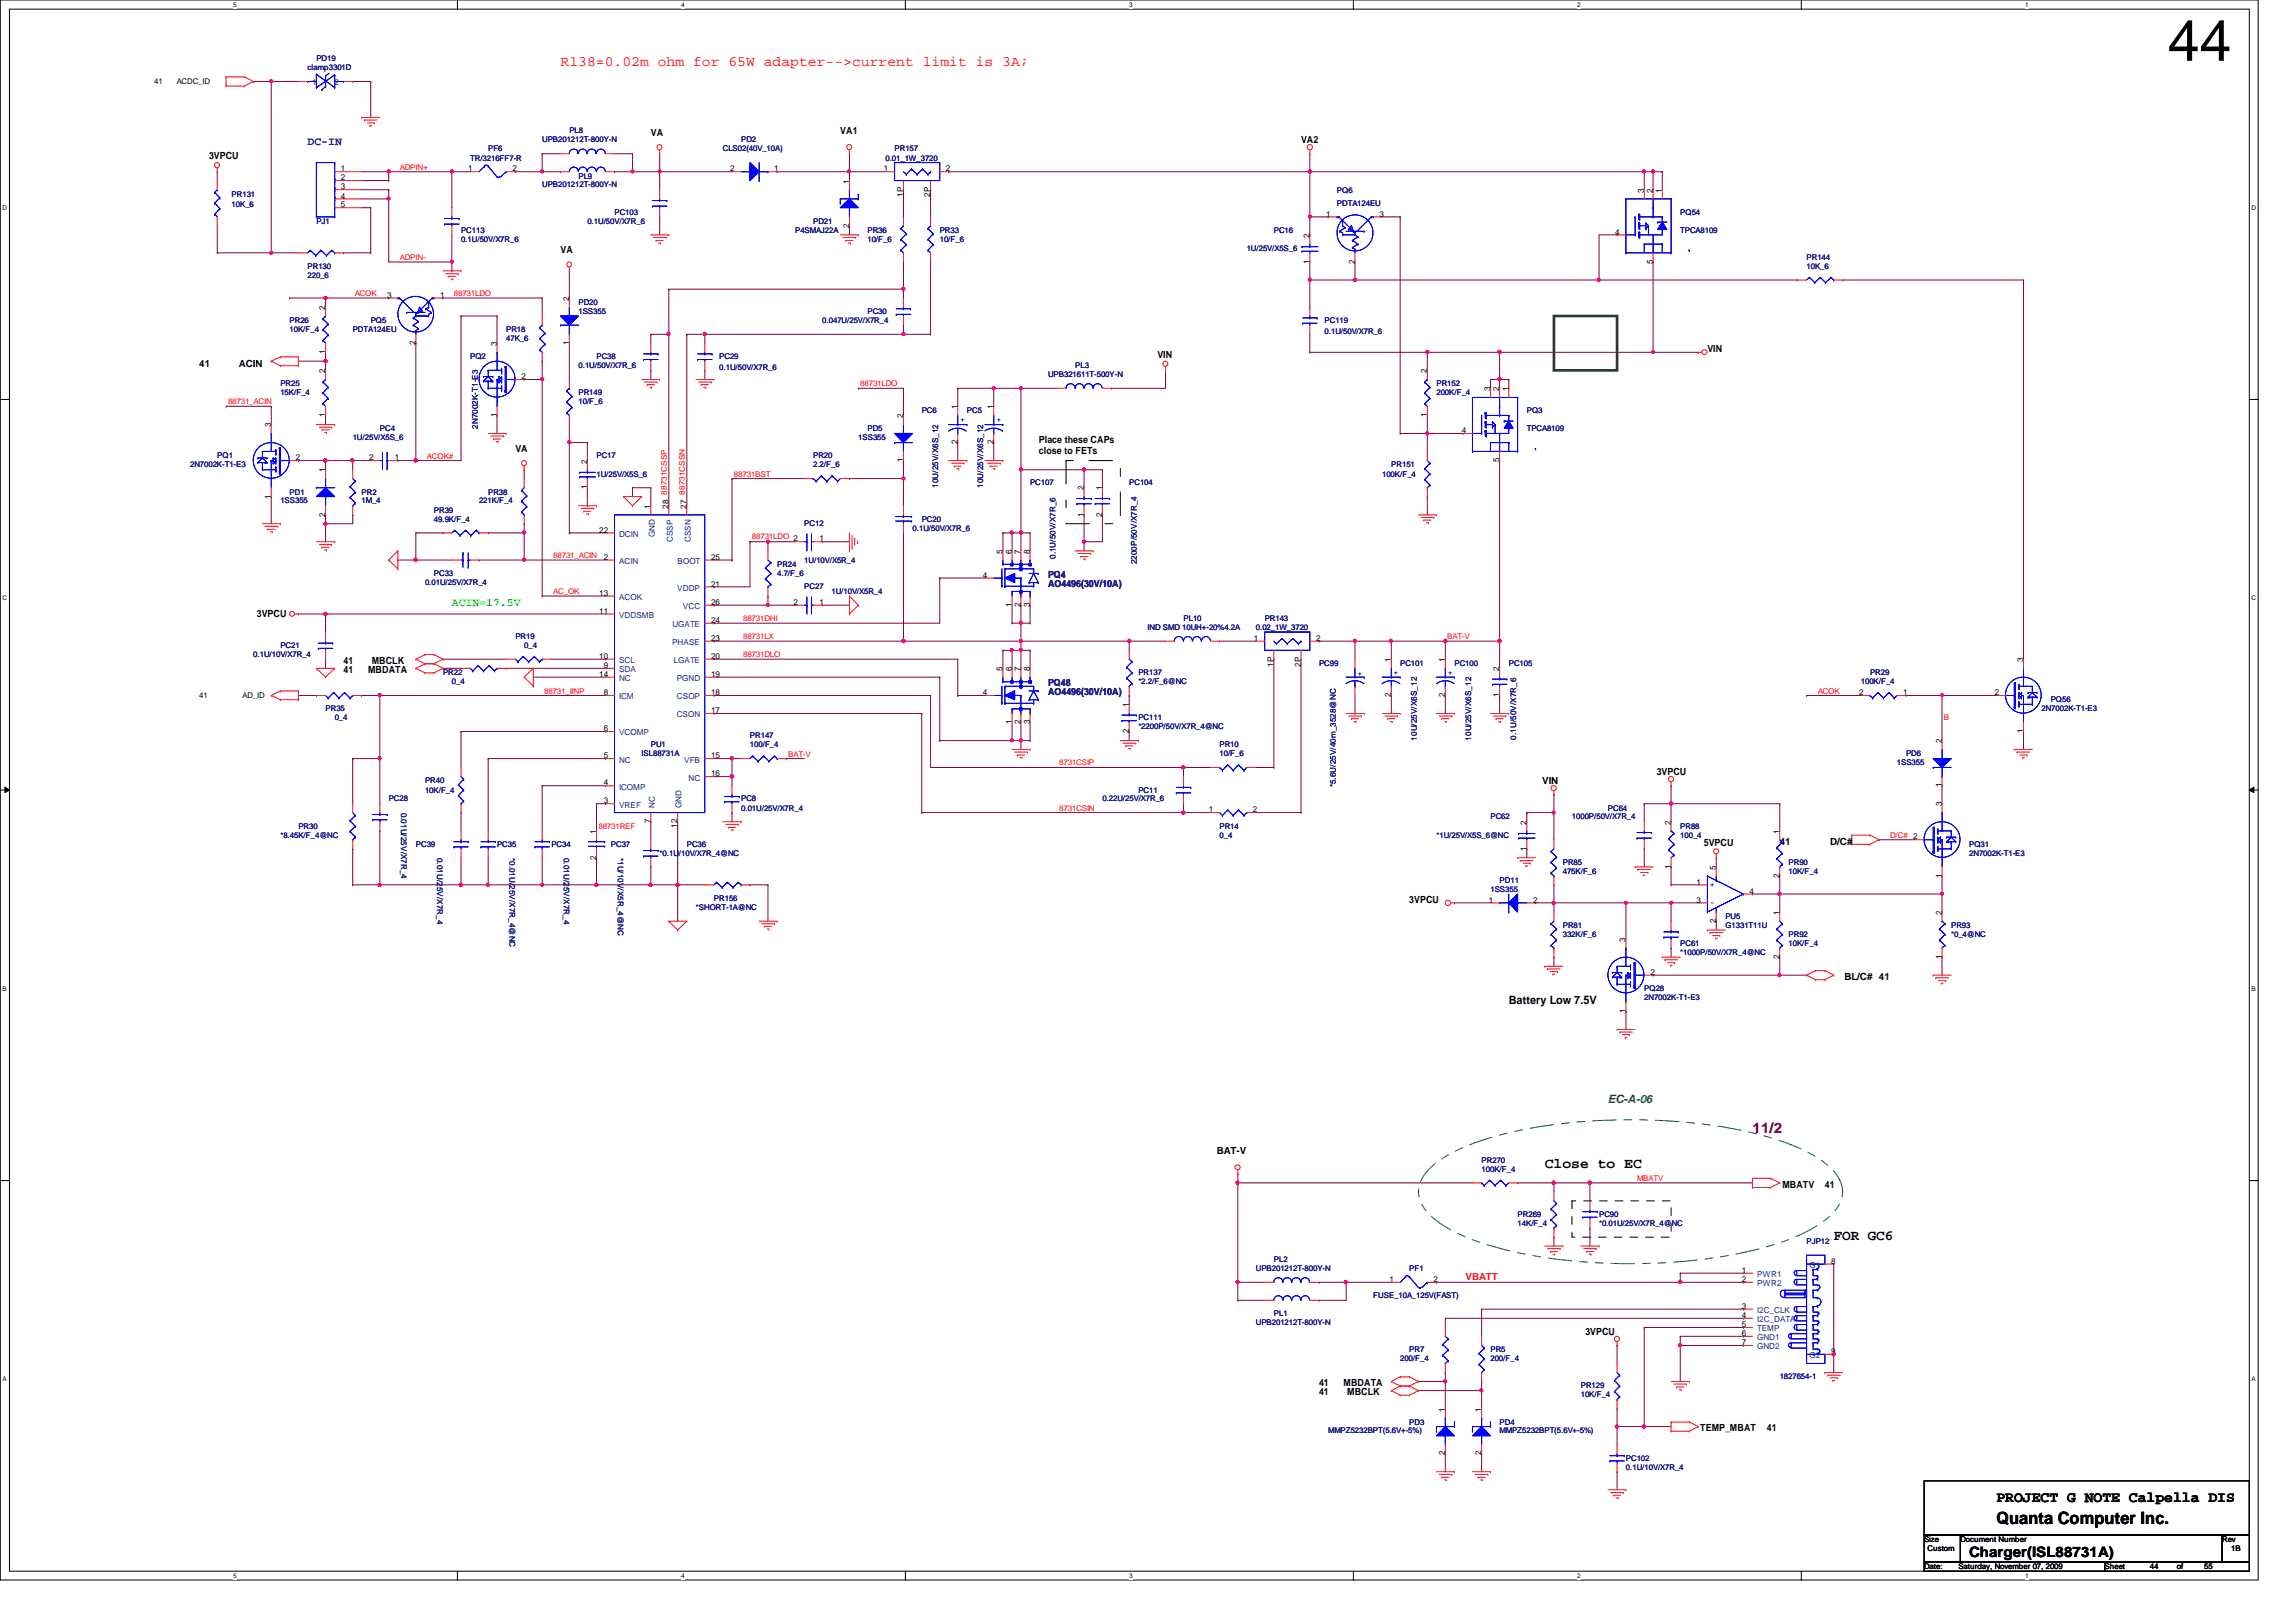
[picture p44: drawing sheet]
<svg xmlns="http://www.w3.org/2000/svg" width="297mm" height="210mm" viewBox="0 0 297 210" stroke-linecap="round" stroke-linejoin="round" font-family="sans-serif">
<defs><g id="words">
<text font-size="7.5" x="280.5" y="7.9">44</text>
<text font-size="2.2" x="258.3" y="197.2">Quanta Computer Inc.</text>
<text font-size="1.9" fill="#f00" x="72.5" y="8.5">R138=0.02m ohm for 65W adapter--&gt;current limit is 3A;</text>
<text font-size="1.9" fill="#800000" x="226.7" y="146.6">11/2</text>
<g font-size="1.9">
<text x="199.9" y="151.1">Close to EC</text>
<text x="237.2" y="160.5">FOR GC6</text>
<text x="258.3" y="194.4">PROJECT G NOTE Calpella DIS</text>
<text x="254.8" y="201.5">Charger(ISL88731A)</text>
</g>
<text font-size="1.5" fill="#000080" x="39.8" y="18.8">DC-IN</text>
<text font-size="1.5" fill="#0f0" x="58.5" y="78.4">ACIN=17.5V</text>
<text font-size="1.5" x="195.2" y="129.9">Battery Low 7.5V</text>
<text font-size="1.5" fill="#008000" x="208" y="142.7">EC-A-06</text>
<g font-size="1.3">
<text x="84.2" y="17.6">VA</text>
<text x="108.7" y="17.3">VA1</text>
<text x="27" y="20.6">3VPCU</text>
<text x="168.3" y="18.5">VA2</text>
<text x="72.5" y="32.8">VA</text>
<text x="25.8" y="47.5">41</text>
<text x="30.9" y="47.5">ACIN</text>
<text x="149.7" y="46.3">VIN</text>
<text x="220.9" y="45.6">VIN</text>
<text x="66.7" y="58.5">VA</text>
<text x="134.4" y="57.3">Place these CAPs</text>
<text x="134.4" y="58.8">close to FETs</text>
<text x="33.2" y="79.8">3VPCU</text>
<text x="44.4" y="87.1">41</text>
<text x="44.4" y="85.9">41</text>
<text x="47.6" y="87.1">MBDATA</text>
<text x="48.1" y="85.9">MBCLK</text>
<text x="199.5" y="101.4">VIN</text>
<text x="214.3" y="100.3">3VPCU</text>
<text x="220.4" y="109.5">5VPCU</text>
<text x="230.2" y="109.4">41</text>
<text x="236.8" y="109.4">D/C#</text>
<text x="182.3" y="116.9">3VPCU</text>
<text x="238.6" y="126.8">BL/C# 41</text>
<text x="157.4" y="149.4">BAT-V</text>
<text x="230.6" y="153.8">MBATV</text>
<text x="236.1" y="153.8">41</text>
<text x="205.1" y="172.7">3VPCU</text>
<text x="170.6" y="179.4">41</text>
<text x="173.8" y="179.4">MBDATA</text>
<text x="170.6" y="180.6">41</text>
<text x="174.3" y="180.6">MBCLK</text>
<text x="220" y="185.1">TEMP_MBAT</text>
<text x="228.6" y="185.1">41</text>
</g>
<g font-size="1.3" fill="#000080">
<text x="135.6" y="74.8">PQ4</text>
<text x="135.6" y="76">AO4496(30V/10A)</text>
<text x="135.6" y="88.8">PQ48</text>
<text x="135.6" y="90">AO4496(30V/10A)</text>
</g>
<text font-size="1.3" fill="#f00" x="189.6" y="165.7">VBATT</text>
<g font-size="1.1" fill="#004080">
<text x="40.4" y="11">1</text>
<text x="43.3" y="11">2</text>
<text x="80.1" y="69.5">DCIN</text>
<text x="84.7" y="69.6" transform="rotate(-90 84.7 69.6)">GND</text>
<text x="87" y="70.1" transform="rotate(-90 87 70.1)">CSSP</text>
<text x="89.4" y="70.2" transform="rotate(-90 89.4 70.2)">CSSN</text>
<text x="80.1" y="73">ACIN</text>
<text x="80.1" y="77.6">ACOK</text>
<text x="87.6" y="76.5">VDDP</text>
<text x="87.7" y="73">BOOT</text>
<text x="80.1" y="80">VDDSMB</text>
<text x="86.9" y="83.5">PHASE</text>
<text x="87" y="81.2">UGATE</text>
<text x="88.3" y="78.8">VCC</text>
<text x="80.1" y="88.1">NC</text>
<text x="80.1" y="87">SDA</text>
<text x="80.1" y="85.8">SCL</text>
<text x="87.2" y="85.8">LGATE</text>
<text x="87.5" y="88.1">PGND</text>
<text x="80.1" y="95.2">VCOMP</text>
<text x="80.1" y="90.5">ICM</text>
<text x="87.5" y="92.8">CSON</text>
<text x="87.6" y="90.5">CSOP</text>
<text x="80.1" y="98.7">NC</text>
<text x="88.5" y="98.7">VFB</text>
<text x="89.1" y="101">NC</text>
<text x="80.1" y="104.5">VREF</text>
<text x="80.1" y="102.2">ICOMP</text>
<text x="84.7" y="104.6" transform="rotate(-90 84.7 104.6)">NC</text>
<text x="88.2" y="104.6" transform="rotate(-90 88.2 104.6)">GND</text>
<text x="227.3" y="165.3">PWR1</text>
<text x="227.3" y="166.5">PWR2</text>
<text x="234.1" y="164.1">G1</text>
<text x="227.3" y="169.9">I2C_CLK</text>
<text x="227.3" y="172.3">TEMP</text>
<text x="227.3" y="173.4">GND1</text>
<text x="227.3" y="171.1">I2C_DATA</text>
<text x="227.3" y="174.6">GND2</text>
<text x="234.1" y="175.8">G2</text>
</g>
<g font-size="1.1">
<text x="44.1" y="22.2">1</text>
<text x="44.1" y="23.3">2</text>
<text x="60.6" y="22.2">1</text>
<text x="66.3" y="22.2">2</text>
<text x="94.5" y="22.2">2</text>
<text x="100.2" y="22.2">1</text>
<text x="109.9" y="23.7" transform="rotate(-90 109.9 23.7)">1</text>
<text x="114.3" y="22.2">1</text>
<text x="122.4" y="22.2">2</text>
<text x="44.1" y="24.5">3</text>
<text x="44.1" y="25.7">4</text>
<text x="44.1" y="26.8">5</text>
<text x="109.9" y="29.5" transform="rotate(-90 109.9 29.5)">2</text>
<text x="116.8" y="25.5" transform="rotate(-90 116.8 25.5)">1P</text>
<text x="120.4" y="25.5" transform="rotate(-90 120.4 25.5)">2P</text>
<text x="171.6" y="28">1</text>
<text x="178.5" y="28">3</text>
<text x="212.7" y="24.9" transform="rotate(-90 212.7 24.9)">3</text>
<text x="213.8" y="24.9" transform="rotate(-90 213.8 24.9)">2</text>
<text x="215" y="24.9" transform="rotate(-90 215 24.9)">1</text>
<text x="169.4" y="34.1" transform="rotate(-90 169.4 34.1)">1</text>
<text x="169.4" y="30.8" transform="rotate(-90 169.4 30.8)">2</text>
<text x="175.3" y="34.1" transform="rotate(-90 175.3 34.1)">2</text>
<text x="209" y="30.4">4</text>
<text x="213.8" y="34.1" transform="rotate(-90 213.8 34.1)">5</text>
<text x="42.1" y="40.1" transform="rotate(-90 42.1 40.1)">2</text>
<text x="50.1" y="38.5">3</text>
<text x="56.9" y="38.5">1</text>
<text x="73.6" y="38.9" transform="rotate(-90 73.6 38.9)">2</text>
<text x="42.1" y="45.8" transform="rotate(-90 42.1 45.8)">1</text>
<text x="53.8" y="44.7" transform="rotate(-90 53.8 44.7)">2</text>
<text x="64.3" y="44.8" transform="rotate(-90 64.3 44.8)">3</text>
<text x="73.6" y="44.7" transform="rotate(-90 73.6 44.7)">1</text>
<text x="42.1" y="54" transform="rotate(-90 42.1 54)">1</text>
<text x="42.1" y="48.3" transform="rotate(-90 42.1 48.3)">2</text>
<text x="64.3" y="54" transform="rotate(-90 64.3 54)">1</text>
<text x="67.5" y="49.1">2</text>
<text x="123.9" y="53" transform="rotate(-90 123.9 53)">1</text>
<text x="128.5" y="53" transform="rotate(-90 128.5 53)">1</text>
<text x="184.6" y="54" transform="rotate(-90 184.6 54)">1</text>
<text x="184.6" y="48.3" transform="rotate(-90 184.6 48.3)">2</text>
<text x="192.8" y="50.6" transform="rotate(-90 192.8 50.6)">3</text>
<text x="194" y="50.6" transform="rotate(-90 194 50.6)">2</text>
<text x="195.2" y="50.6" transform="rotate(-90 195.2 50.6)">1</text>
<text x="35" y="55.3" transform="rotate(-90 35 55.3)">3</text>
<text x="38.3" y="59.6">2</text>
<text x="47.7" y="59.6">2</text>
<text x="51.1" y="59.6">1</text>
<text x="75.9" y="60" transform="rotate(-90 75.9 60)">2</text>
<text x="116.8" y="59.8" transform="rotate(-90 116.8 59.8)">1</text>
<text x="116.8" y="54.1" transform="rotate(-90 116.8 54.1)">2</text>
<text x="123.9" y="57.5" transform="rotate(-90 123.9 57.5)">2</text>
<text x="128.5" y="57.5" transform="rotate(-90 128.5 57.5)">2</text>
<text x="189.1" y="56">4</text>
<text x="194" y="59.8" transform="rotate(-90 194 59.8)">5</text>
<text x="35" y="64.5" transform="rotate(-90 35 64.5)">1</text>
<text x="42.1" y="61.1" transform="rotate(-90 42.1 61.1)">1</text>
<text x="75.9" y="63.3" transform="rotate(-90 75.9 63.3)">1</text>
<text x="84.2" y="65.8" transform="rotate(-90 84.2 65.8)">1</text>
<text x="86.5" y="65.8" transform="rotate(-90 86.5 65.8)">28</text>
<text x="88.8" y="65.8" transform="rotate(-90 88.8 65.8)">27</text>
<text x="140.2" y="63.5" transform="rotate(-90 140.2 63.5)">2</text>
<text x="142.6" y="63.5" transform="rotate(-90 142.6 63.5)">1</text>
<text x="42.1" y="66.8" transform="rotate(-90 42.1 66.8)">2</text>
<text x="77.5" y="68.9">22</text>
<text x="102.7" y="70.1">2</text>
<text x="106" y="70.1">1</text>
<text x="129.7" y="71.7" transform="rotate(-90 129.7 71.7)">5</text>
<text x="130.9" y="71.7" transform="rotate(-90 130.9 71.7)">6</text>
<text x="132" y="71.7" transform="rotate(-90 132 71.7)">7</text>
<text x="133.2" y="71.7" transform="rotate(-90 133.2 71.7)">8</text>
<text x="140.2" y="66.8" transform="rotate(-90 140.2 66.8)">1</text>
<text x="142.6" y="66.8" transform="rotate(-90 142.6 66.8)">2</text>
<text x="77.5" y="77.1">13</text>
<text x="78.1" y="72.4">2</text>
<text x="92" y="72.4">25</text>
<text x="92" y="75.9">21</text>
<text x="127.2" y="74.8">4</text>
<text x="77.5" y="79.4">11</text>
<text x="92" y="80.6">24</text>
<text x="92" y="78.3">26</text>
<text x="92" y="82.9">23</text>
<text x="102.7" y="78.3">2</text>
<text x="106" y="78.3">1</text>
<text x="130.9" y="78.5" transform="rotate(-90 130.9 78.5)">1</text>
<text x="132" y="78.5" transform="rotate(-90 132 78.5)">2</text>
<text x="133.2" y="78.5" transform="rotate(-90 133.2 78.5)">3</text>
<text x="162.2" y="82.9">1</text>
<text x="170.3" y="82.9">2</text>
<text x="77.5" y="87.6">14</text>
<text x="77.5" y="85.3">10</text>
<text x="78.1" y="90">8</text>
<text x="78.1" y="86.4">9</text>
<text x="92" y="85.3">20</text>
<text x="92" y="87.6">19</text>
<text x="92" y="90">18</text>
<text x="127.2" y="90">4</text>
<text x="129.7" y="86.8" transform="rotate(-90 129.7 86.8)">5</text>
<text x="130.9" y="86.8" transform="rotate(-90 130.9 86.8)">6</text>
<text x="132" y="86.8" transform="rotate(-90 132 86.8)">7</text>
<text x="133.2" y="86.8" transform="rotate(-90 133.2 86.8)">8</text>
<text x="164.8" y="86.3" transform="rotate(-90 164.8 86.3)">1P</text>
<text x="168.3" y="86.3" transform="rotate(-90 168.3 86.3)">2P</text>
<text x="180" y="85.7" transform="rotate(-90 180 85.7)">1</text>
<text x="186.9" y="85.7" transform="rotate(-90 186.9 85.7)">1</text>
<text x="194" y="86.8" transform="rotate(-90 194 86.8)">2</text>
<text x="240.5" y="90">2</text>
<text x="246.2" y="90">1</text>
<text x="258.1" y="90">2</text>
<text x="261.7" y="85.7" transform="rotate(-90 261.7 85.7)">3</text>
<text x="78.1" y="94.6">6</text>
<text x="92" y="92.3">17</text>
<text x="130.9" y="93.7" transform="rotate(-90 130.9 93.7)">1</text>
<text x="132" y="93.7" transform="rotate(-90 132 93.7)">2</text>
<text x="133.2" y="93.7" transform="rotate(-90 133.2 93.7)">3</text>
<text x="146" y="94.9" transform="rotate(-90 146 94.9)">2</text>
<text x="146" y="91.5" transform="rotate(-90 146 91.5)">1</text>
<text x="180" y="90.2" transform="rotate(-90 180 90.2)">2</text>
<text x="186.9" y="90.2" transform="rotate(-90 186.9 90.2)">2</text>
<text x="194" y="90.2" transform="rotate(-90 194 90.2)">1</text>
<text x="261.7" y="94.9" transform="rotate(-90 261.7 94.9)">1</text>
<text x="78.1" y="101.6">4</text>
<text x="78.1" y="98.1">5</text>
<text x="92" y="100.5">16</text>
<text x="92" y="98.1">15</text>
<text x="251.2" y="101.9" transform="rotate(-90 251.2 101.9)">1</text>
<text x="251.2" y="96.2" transform="rotate(-90 251.2 96.2)">2</text>
<text x="77.1" y="107.9" transform="rotate(-90 77.1 107.9)">1</text>
<text x="78.1" y="104">3</text>
<text x="84.2" y="106.6" transform="rotate(-90 84.2 106.6)">7</text>
<text x="87.6" y="107.1" transform="rotate(-90 87.6 107.1)">12</text>
<text x="156.4" y="105.1">1</text>
<text x="162.1" y="105.1">2</text>
<text x="197.5" y="106.7" transform="rotate(-90 197.5 106.7)">2</text>
<text x="216.2" y="106.7" transform="rotate(-90 216.2 106.7)">2</text>
<text x="230.2" y="107.9" transform="rotate(-90 230.2 107.9)">1</text>
<text x="251.2" y="104.4" transform="rotate(-90 251.2 104.4)">3</text>
<text x="77.1" y="111.3" transform="rotate(-90 77.1 111.3)">2</text>
<text x="197.5" y="110.1" transform="rotate(-90 197.5 110.1)">1</text>
<text x="216.2" y="112.4" transform="rotate(-90 216.2 112.4)">1</text>
<text x="222" y="112.6" transform="rotate(-90 222 112.6)">5</text>
<text x="230.2" y="113.6" transform="rotate(-90 230.2 113.6)">2</text>
<text x="251.2" y="113.6" transform="rotate(-90 251.2 113.6)">1</text>
<text x="192.6" y="116.8">1</text>
<text x="198.3" y="116.8">2</text>
<text x="219.5" y="114.5">1</text>
<text x="219.5" y="116.8">3</text>
<text x="222" y="119.4" transform="rotate(-90 222 119.4)">2</text>
<text x="226.4" y="115.7">4</text>
<text x="230.2" y="118.4" transform="rotate(-90 230.2 118.4)">1</text>
<text x="251.2" y="118.4" transform="rotate(-90 251.2 118.4)">2</text>
<text x="210.3" y="121.9" transform="rotate(-90 210.3 121.9)">3</text>
<text x="230.2" y="124.1" transform="rotate(-90 230.2 124.1)">2</text>
<text x="251.2" y="124.1" transform="rotate(-90 251.2 124.1)">1</text>
<text x="210.3" y="131.1" transform="rotate(-90 210.3 131.1)">1</text>
<text x="213.5" y="126.2">2</text>
<text x="179.7" y="165.9">1</text>
<text x="185.5" y="165.9">2</text>
<text x="225.3" y="164.7">1</text>
<text x="225.3" y="165.9">2</text>
<text x="236.9" y="163.5">8</text>
<text x="225.3" y="169.4">3</text>
<text x="225.3" y="171.7">5</text>
<text x="225.3" y="172.9">6</text>
<text x="225.3" y="170.6">4</text>
<text x="225.3" y="174.1">7</text>
<text x="236.9" y="175.2">9</text>
<text x="186.9" y="182.7" transform="rotate(-90 186.9 182.7)">1</text>
<text x="191.6" y="182.7" transform="rotate(-90 191.6 182.7)">1</text>
<text x="186.9" y="188.3" transform="rotate(-90 186.9 188.3)">2</text>
<text x="191.6" y="188.3" transform="rotate(-90 191.6 188.3)">2</text>
</g>
<g font-size="1">
<text x="19.9" y="10.8">41</text>
<text x="22.9" y="10.8">ACDC_ID</text>
<text x="25.8" y="90.3">41</text>
<text x="31.4" y="90.3">AD_ID</text>
<text x="248.9" y="199.5">Size</text>
<text x="248.9" y="203">Date:</text>
<text x="249.4" y="200.7">Custom</text>
<text x="253.4" y="203">Saturday, November 07, 2009</text>
<text x="253.6" y="199.5">Document Number</text>
<text x="272.3" y="203">Sheet</text>
<text x="278.1" y="203">44</text>
<text x="281.6" y="203">of</text>
<text x="285.2" y="203">55</text>
<text x="287.5" y="199.5">Rev</text>
<text x="288.7" y="200.7">1B</text>
</g>
<g font-size="1" fill="#000080">
<text x="39.8" y="9.1">clamp3301D</text>
<text x="40.9" y="7.9">PD19</text>
<text x="73.7" y="17.3">PL8</text>
<text x="60.8" y="20.8">TR/3216FF7-R</text>
<text x="63.2" y="19.6">PF6</text>
<text x="70.1" y="18.4">UPB201212T-800Y-N</text>
<text x="74.8" y="23.1">PL9</text>
<text x="93.5" y="19.6">CLS02(40V_10A)</text>
<text x="95.9" y="18.4">PD2</text>
<text x="114.6" y="20.8">0.01_1W_3720</text>
<text x="115.7" y="19.6">PR157</text>
<text x="30" y="25.4">PR131</text>
<text x="30" y="26.8">10K_6</text>
<text x="40.9" y="29">PJ1</text>
<text x="70.1" y="24.3">UPB201212T-800Y-N</text>
<text x="76" y="29">0.1U/50V/X7R_6</text>
<text x="79.5" y="27.8">PC103</text>
<text x="105.2" y="29">PD21</text>
<text x="173" y="25">PQ6</text>
<text x="173" y="26.6">PDTA124EU</text>
<text x="217.4" y="27.8">PQ54</text>
<text x="39.8" y="34.8">PR130</text>
<text x="39.8" y="35.9">220_6</text>
<text x="59.6" y="30.1">PC113</text>
<text x="59.6" y="31.3">0.1U/50V/X7R_6</text>
<text x="102.9" y="30.1">P4SMAJ22A</text>
<text x="112.2" y="30.1">PR36</text>
<text x="112.2" y="31.3">10/F_6</text>
<text x="121.6" y="30.1">PR33</text>
<text x="121.6" y="31.3">10/F_6</text>
<text x="161.3" y="32.5">1U/25V/X5S_6</text>
<text x="164.8" y="30.1">PC16</text>
<text x="217.4" y="30.1">TPCA8109</text>
<text x="233.7" y="33.6">PR144</text>
<text x="233.7" y="34.8">10K_6</text>
<text x="37.5" y="41.8">PR26</text>
<text x="48" y="41.8">PQ5</text>
<text x="74.8" y="39.5">PD20</text>
<text x="74.8" y="40.6">1SS355</text>
<text x="106.4" y="41.8">0.047U/25V/X7R_4</text>
<text x="112.2" y="40.6">PC30</text>
<text x="171.4" y="41.8">PC119</text>
<text x="37.5" y="43">10K/F_4</text>
<text x="45.6" y="43">PDTA124EU</text>
<text x="60.8" y="46.5">PQ2</text>
<text x="65.5" y="43">PR18</text>
<text x="65.5" y="44.2">47K_6</text>
<text x="74.8" y="47.6">0.1U/50V/X7R_6</text>
<text x="77.2" y="46.5">PC38</text>
<text x="93" y="46.5">PC29</text>
<text x="93" y="47.9">0.1U/50V/X7R_6</text>
<text x="139.1" y="47.6">PL3</text>
<text x="171.4" y="43.2">0.1U/50V/X7R_6</text>
<text x="36.3" y="50">PR25</text>
<text x="36.3" y="51.1">15K/F_4</text>
<text x="74.8" y="51.1">PR149</text>
<text x="74.8" y="52.3">10/F_6</text>
<text x="119.2" y="53.5">PC6</text>
<text x="125.1" y="53.5">PC5</text>
<text x="135.6" y="48.8">UPB321611T-500Y-N</text>
<text x="185.8" y="50">PR152</text>
<text x="185.8" y="51.1">200K/F_4</text>
<text x="197.5" y="53.5">PQ3</text>
<text x="28.1" y="59.3">PQ1</text>
<text x="45.6" y="57">1U/25V/X5S_6</text>
<text x="49.1" y="55.8">PC4</text>
<text x="61.8" y="55.5" transform="rotate(-90 61.8 55.5)">2N7002K-T1-E3</text>
<text x="77.2" y="59.3">PC17</text>
<text x="105.2" y="59.3">PR20</text>
<text x="111" y="57">1SS355</text>
<text x="112.2" y="55.8">PD5</text>
<text x="197.5" y="55.8">TPCA8109</text>
<text x="24.6" y="60.5">2N7002K-T1-E3</text>
<text x="36.3" y="65.2">1SS355</text>
<text x="37.5" y="64">PD1</text>
<text x="46.8" y="64">PR2</text>
<text x="46.8" y="65.2">1M_4</text>
<text x="62" y="65.2">221K/F_4</text>
<text x="63.2" y="64">PR38</text>
<text x="77.2" y="61.7">1U/25V/X5S_6</text>
<text x="105.2" y="60.5">2.2/F_6</text>
<text x="121.4" y="63.1" transform="rotate(-90 121.4 63.1)">10U/25V/X6S_12</text>
<text x="127.2" y="63.1" transform="rotate(-90 127.2 63.1)">10U/25V/X6S_12</text>
<text x="133.3" y="62.8">PC107</text>
<text x="146.1" y="62.8">PC104</text>
<text x="178.8" y="61.7">100K/F_4</text>
<text x="180" y="60.5">PR151</text>
<text x="56.1" y="66.3">PR39</text>
<text x="56.1" y="67.5">49.9K/F_4</text>
<text x="104.1" y="68.1">PC12</text>
<text x="118.1" y="68.7">0.1U/50V/X7R_6</text>
<text x="119.2" y="67.5">PC20</text>
<text x="55" y="75.7">0.01U/25V/X7R_4</text>
<text x="56.1" y="74.5">PC33</text>
<text x="100.5" y="73.4">PR24</text>
<text x="100.5" y="74.5">4.7/F_6</text>
<text x="104.1" y="72.9">1U/10V/X5R_4</text>
<text x="104.1" y="76.3">PC27</text>
<text x="107.6" y="76.8">1U/10V/X5R_4</text>
<text x="136.6" y="72.3" transform="rotate(-90 136.6 72.3)">0.1U/50V/X7R_6</text>
<text x="147.1" y="73" transform="rotate(-90 147.1 73)">2200P/50V/X7R_4</text>
<text x="36.3" y="83.9">PC21</text>
<text x="66.7" y="82.7">PR19</text>
<text x="67.8" y="83.9">0_4</text>
<text x="148.5" y="81.5">IND SMD 10UH+-20%4.2A</text>
<text x="153.1" y="80.3">PL10</text>
<text x="162.5" y="81.5">0.02_1W_3720</text>
<text x="163.6" y="80.3">PR143</text>
<text x="32.8" y="85">0.1U/10V/X7R_4</text>
<text x="57.3" y="87.4">PR22</text>
<text x="58.5" y="88.5">0_4</text>
<text x="147.3" y="87.4">PR137</text>
<text x="147.3" y="88.5">*2.2/F_6@NC</text>
<text x="170.6" y="86.2">PC99</text>
<text x="181.1" y="86.2">PC101</text>
<text x="188.2" y="86.2">PC100</text>
<text x="195.2" y="86.2">PC105</text>
<text x="240.7" y="88.5">100K/F_4</text>
<text x="241.9" y="87.4">PR29</text>
<text x="42.1" y="92">PR35</text>
<text x="43.3" y="93.2">0_4</text>
<text x="97" y="95.5">PR147</text>
<text x="147.3" y="93.2">PC111</text>
<text x="147.3" y="94.4">*2200P/50V/X7R_4@NC</text>
<text x="183.3" y="95.8" transform="rotate(-90 183.3 95.8)">10U/25V/X6S_12</text>
<text x="190.3" y="95.8" transform="rotate(-90 190.3 95.8)">10U/25V/X6S_12</text>
<text x="196.2" y="95.7" transform="rotate(-90 196.2 95.7)">0.1U/50V/X7R_6</text>
<text x="264.1" y="92">2N7002K-T1-E3</text>
<text x="265.3" y="90.9">PQ56</text>
<text x="55" y="101.4">PR40</text>
<text x="83" y="97.9">ISL88731A</text>
<text x="84.2" y="96.7">PU1</text>
<text x="97" y="96.7">100/F_4</text>
<text x="157.8" y="96.7">PR10</text>
<text x="157.8" y="97.9">10/F_6</text>
<text x="172.8" y="101.9" transform="rotate(-90 172.8 101.9)">*5.6U/25V/40m_3528@NC</text>
<text x="245.4" y="99.1">1SS355</text>
<text x="246.6" y="97.9">PD6</text>
<text x="38.6" y="107.2">PR30</text>
<text x="50.3" y="103.7">PC28</text>
<text x="51.9" y="105.2" transform="rotate(90 51.9 105.2)">0.01U/25V/X7R_4</text>
<text x="55" y="102.6">10K/F_4</text>
<text x="95.9" y="103.7">PC8</text>
<text x="95.9" y="104.9">0.01U/25V/X7R_4</text>
<text x="142.6" y="103.7">0.22U/25V/X7R_6</text>
<text x="147.3" y="102.6">PC11</text>
<text x="157.8" y="107.2">PR14</text>
<text x="192.8" y="106">PC62</text>
<text x="203.4" y="106">1000P/50V/X7R_4</text>
<text x="208" y="104.9">PC64</text>
<text x="217.4" y="107.2">PR88</text>
<text x="36.3" y="108.4">*8.45K/F_4@NC</text>
<text x="53.8" y="109.6">PC39</text>
<text x="56.6" y="111" transform="rotate(90 56.6 111)">0.01U/25V/X7R_4</text>
<text x="64.3" y="109.6">PC35</text>
<text x="65.9" y="111" transform="rotate(90 65.9 111)">*0.01U/25V/X7R_4@NC</text>
<text x="71.3" y="109.6">PC34</text>
<text x="72.9" y="111" transform="rotate(90 72.9 111)">0.01U/25V/X7R_4</text>
<text x="79" y="109.6">PC37</text>
<text x="79.9" y="111" transform="rotate(90 79.9 111)">*1U/10V/X5R_4@NC</text>
<text x="85.3" y="110.7">*0.1U/10V/X7R_4@NC</text>
<text x="88.9" y="109.6">PC36</text>
<text x="157.8" y="108.4">0_4</text>
<text x="185.8" y="108.4">*1U/25V/X5S_6@NC</text>
<text x="202.2" y="111.9">PR85</text>
<text x="202.2" y="113.1">475K/F_6</text>
<text x="217.4" y="108.4">100_4</text>
<text x="231.4" y="111.9">PR90</text>
<text x="231.4" y="113.1">10K/F_4</text>
<text x="254.8" y="109.6">PQ31</text>
<text x="254.8" y="110.7">2N7002K-T1-E3</text>
<text x="90" y="117.7">*SHORT-1A@NC</text>
<text x="92.4" y="116.6">PR156</text>
<text x="192.8" y="115.4">1SS355</text>
<text x="194" y="114.3">PD11</text>
<text x="223.2" y="118.9">PU5</text>
<text x="202.2" y="120.1">PR81</text>
<text x="202.2" y="121.2">332K/F_6</text>
<text x="217.4" y="122.4">PC61</text>
<text x="217.4" y="123.6">*1000P/50V/X7R_4@NC</text>
<text x="223.2" y="120.1">G1331T11U</text>
<text x="231.4" y="121.2">PR92</text>
<text x="231.4" y="122.4">10K/F_4</text>
<text x="252.4" y="120.1">PR93</text>
<text x="252.4" y="121.2">*0_4@NC</text>
<text x="212.7" y="128.3">PQ28</text>
<text x="212.7" y="129.4">2N7002K-T1-E3</text>
<text x="191.7" y="150.5">PR270</text>
<text x="191.7" y="151.6">100K/F_4</text>
<text x="196.3" y="157.5">PR269</text>
<text x="196.3" y="158.6">14K/F_4</text>
<text x="206.9" y="157.5">PC90</text>
<text x="206.9" y="158.6">*0.01U/25V/X7R_4@NC</text>
<text x="233.7" y="161">PJP12</text>
<text x="162.5" y="164.5">UPB201212T-800Y-N</text>
<text x="164.8" y="163.3">PL2</text>
<text x="177.7" y="168">FUSE_10A_125V(FAST)</text>
<text x="182.3" y="164.5">PF1</text>
<text x="162.5" y="171.5">UPB201212T-800Y-N</text>
<text x="164.8" y="170.3">PL1</text>
<text x="181.1" y="176.1">200/F_4</text>
<text x="182.3" y="175">PR7</text>
<text x="192.8" y="175">PR5</text>
<text x="192.8" y="176.1">200/F_4</text>
<text x="204.5" y="179.7">PR129</text>
<text x="230.2" y="178.5">1827654-1</text>
<text x="171.8" y="185.5">MMPZ5232BPT(5.6V+-5%)</text>
<text x="182.3" y="184.4">PD3</text>
<text x="194" y="184.4">PD4</text>
<text x="194" y="185.5">MMPZ5232BPT(5.6V+-5%)</text>
<text x="204.5" y="180.8">10K/F_4</text>
<text x="210.4" y="189">PC102</text>
<text x="210.4" y="190.2">0.1U/10V/X7R_4</text>
</g>
<g font-size="1" fill="#f00">
<text x="51.7" y="22">ADPIN+</text>
<text x="51.7" y="33.7">ADPIN-</text>
<text x="45.9" y="38.3">ACOK</text>
<text x="58.7" y="38.3">88731LDO</text>
<text x="29.5" y="52.3">88731_ACIN</text>
<text x="111.3" y="50">88731LDO</text>
<text x="55.2" y="59.4">ACOK#</text>
<text x="86.3" y="64" transform="rotate(-90 86.3 64)">88731CSSP</text>
<text x="88.6" y="64" transform="rotate(-90 88.6 64)">88731CSSN</text>
<text x="95" y="61.7">88731BST</text>
<text x="97.3" y="69.8">88731LDO</text>
<text x="71.6" y="72.2">88731_ACIN</text>
<text x="71.6" y="76.9">AC_OK</text>
<text x="96.1" y="80.4">88731DHI</text>
<text x="96.1" y="82.7">88731LX</text>
<text x="187.2" y="82.7">BAT-V</text>
<text x="70.4" y="89.7">88731_IINP</text>
<text x="96.1" y="85">88731DLO</text>
<text x="235.2" y="89.7">ACOK</text>
<text x="251.5" y="93.2">B</text>
<text x="102" y="97.9">BAT-V</text>
<text x="137" y="99.1">8731CSIP</text>
<text x="77.4" y="107.3">88731REF</text>
<text x="137" y="104.9">8731CSIN</text>
<text x="244.5" y="108.4">D/C# 2</text>
<text x="211.8" y="152.8">MBATV</text>
</g>
<g font-size="1" fill="#00f">
<text x="124.2" y="54.6">+</text>
<text x="128.9" y="54.6">+</text>
<text x="175.7" y="87.5">+</text>
<text x="180.3" y="87.3">+</text>
<text x="187.4" y="87.3">+</text>
<text x="221.2" y="114.8">+</text>
<text x="221.2" y="117.1">-</text>
</g>
<g font-size=".8">
<text x="30.2" y=".9">5</text>
<text x="88.1" y=".9">4</text>
<text x="146.1" y=".9">3</text>
<text x="204" y=".9">2</text>
<text x="262" y=".9">1</text>
<text x=".3" y="27.2">D</text>
<text x="291.3" y="27.2">D</text>
<text x=".3" y="77.7">C</text>
<text x="291.3" y="77.7">C</text>
<text x=".3" y="128.2">B</text>
<text x="291.3" y="128.2">B</text>
<text x=".3" y="178.8">A</text>
<text x="291.3" y="178.8">A</text>
<text x="30.2" y="204.2">5</text>
<text x="88.1" y="204.2">4</text>
<text x="146.1" y="204.2">3</text>
<text x="204" y="204.2">2</text>
<text x="262" y="204.2">1</text>
</g>
</g></defs>
<path d="M0 0h292.1v204.5h-292.1zM1.2 1.2h289.8v202.1h-289.8z" fill="none" stroke="#000" stroke-width=".13"/>
<g fill="#fff">
<path d="M30.2 .1h.4v1h-.4z"/>
<path d="M30.2 203.5h.4v.9h-.4z"/>
</g>
<path d="M59.2 0v1.2M59.2 203.3v1.2" fill="none" stroke="#000" stroke-width=".13"/>
<g fill="#fff">
<path d="M88.1 .1h.5v1h-.5z"/>
<path d="M88.1 203.5h.5v.9h-.5z"/>
</g>
<path d="M117.1 0v1.2M117.1 203.3v1.2" fill="none" stroke="#000" stroke-width=".13"/>
<g fill="#fff">
<path d="M146.1 .1h.5v1h-.5z"/>
<path d="M146.1 203.5h.5v.9h-.5z"/>
</g>
<path d="M175.1 0v1.2M175.1 203.3v1.2" fill="none" stroke="#000" stroke-width=".13"/>
<g fill="#fff">
<path d="M204 .1h.5v1h-.5z"/>
<path d="M204 203.5h.5v.9h-.5z"/>
</g>
<path d="M233 0v1.2M233 203.3v1.2" fill="none" stroke="#000" stroke-width=".13"/>
<g fill="#fff">
<path d="M262 .1h.5v1h-.5z"/>
<path d="M262 203.5h.5v.9h-.5z"/>
<path d="M.3 26.4h.6v.9h-.6z"/>
<path d="M291.3 26.4h.6v.9h-.6z"/>
<path d="M.3 76.9h.6v1h-.6z"/>
<path d="M291.3 76.9h.6v1h-.6z"/>
</g>
<path d="M0 51.7h1.2M291 51.7h1.2" fill="none" stroke="#000" stroke-width=".13"/>
<g fill="#fff">
<path d="M.3 127.5h.6v.9h-.6z"/>
<path d="M291.3 127.5h.5v.9h-.5z"/>
</g>
<path d="M0 102.2h1.2M.6 101.9l.6 .3-.6 .4zM291 102.2l.6-.3v.7zM291 102.2h1.2" fill="none" stroke="#000" stroke-width=".13"/>
<path d="M.6 101.9l.6 .3-.6 .4zM291 102.2l.6-.3v.7z" fill="#000"/>
<g fill="#fff">
<path d="M.3 178h.6v.9h-.6z"/>
<path d="M291.3 178h.5v.9h-.5z"/>
</g>
<path d="M0 152.8h1.2M291 152.8h1.2" fill="none" stroke="#000" stroke-width=".13"/>
<path d="M162.5 99.3h2.3M164.8 99.3h.1M153.1 105.2h.1M153.1 105.2h3.5" fill="none" stroke="#800040" stroke-width=".13"/>
<path d="M152.9 105h.3l.1 .2-.1 .1-.1 .1-.2-.1z" fill-rule="evenodd" fill="#f0f"/>
<path d="M152.9 105h.3l.1 .2-.1 .1-.1 .1-.2-.1z" fill="none" stroke="#f0f" stroke-width=".13"/>
<g fill="none" stroke="#800040" stroke-width=".13">
<path d="M73.7 49.1h.1M73.7 44.4v4.7M84.2 47.9h.1M84.2 47.9v1.2M194 59.6h.1M194 59.6v23.4M120.4 99.3h36.2M153.1 99.3h.1M164.8 85.3h.1M164.8 85.3v14M119.2 105.2h.1M119.2 105.2h33.9"/>
<path d="M153.1 105.2h.1M153.1 104v1.2M210.4 116.8h.1M210.4 116.8h5.8M216.2 122.7h.1M216.2 122.7v1.2"/>
</g>
<path d="M152.9 99.2h.3l.1 .1-.1 .2h-.1h-.2z" fill-rule="evenodd" fill="#f0f"/>
<path d="M152.9 99.2h.3l.1 .1-.1 .2h-.1h-.2z" fill="none" stroke="#f0f" stroke-width=".13"/>
<path d="M35.1 10.5h.1M35.1 10.5h3.5M35.1 10.5v22.2M67.8 67.8h.1M67.8 67.8v1.2M153.1 99.3v1.2M153.1 100.5h.1" fill="none" stroke="#800040" stroke-width=".13"/>
<path d="M34.9 32.6h.3l.1 .1-.1 .2h-.1h-.2z" fill-rule="evenodd" fill="#f0f"/>
<path d="M34.9 32.6h.3l.1 .1-.1 .2h-.1h-.2z" fill="none" stroke="#f0f" stroke-width=".13"/>
<path d="M34.9 10.3h.3l.1 .2-.1 .1-.1 .1-.2-.1z" fill-rule="evenodd" fill="#f0f"/>
<path d="M34.9 10.3h.3l.1 .2-.1 .1-.1 .1-.2-.1z" fill="none" stroke="#f0f" stroke-width=".13"/>
<path d="M32.8 10.5h.1M32.8 10.5h2.3M116.9 37.4h.1M116.9 37.4v1.2M73.7 57.3h.1M73.7 54.9v2.4M170.6 83h.1M170.6 83h4.7M175.3 83h.1M175.3 83v2.3M77.2 114.5h.1M77.2 114.5h7" fill="none" stroke="#800040" stroke-width=".13"/>
<path d="M73.5 57.1h.3l.1 .1-.1 .2h-.1h-.2z" fill-rule="evenodd" fill="#f0f"/>
<path d="M73.5 57.1h.3l.1 .1-.1 .2h-.1h-.2z" fill="none" stroke="#f0f" stroke-width=".13"/>
<path d="M175.3 92.3h.1M175.3 90v2.3M216.2 116.8h.1M216.2 116.8v2.4" fill="none" stroke="#800040" stroke-width=".13"/>
<path d="M216 116.7h.3l.1 .1-.1 .2-.1 .1-.2-.1z" fill-rule="evenodd" fill="#f0f"/>
<path d="M216 116.7h.3l.1 .1-.1 .2-.1 .1-.2-.1z" fill="none" stroke="#f0f" stroke-width=".13"/>
<g fill="none" stroke="#800040" stroke-width=".13">
<path d="M46.8 26.9h1.2M48 26.9h.1M86.5 37.4h.1M86.5 37.4v5.9M84.2 43.3h.1M84.2 43.3v1.1M84.2 43.3h2.3M86.5 43.3h.1M88.9 43.3h.1M91.2 43.3h.1M91.2 43.3v1.1M116.9 42.1h.1"/>
<path d="M116.9 42.1v1.2h-28M216.2 116.8h.1M216.2 116.8h3.5"/>
</g>
<path d="M91 43.1h.3l.1 .1-.1 .2h-.1h-.2z" fill-rule="evenodd" fill="#f0f"/>
<path d="M91 43.1h.3l.1 .1-.1 .2h-.1h-.2z" fill="none" stroke="#f0f" stroke-width=".13"/>
<g fill="none" stroke="#800040" stroke-width=".13">
<path d="M44.4 32.7h.1M44.4 32.7h3.6M48 32.7h.1M48 26.9v5.8M116.9 24.6h.1M116.9 37.4h.1M116.9 24.6v3.5M116.9 33.9v3.5M76 65.4h.1M76 63.1v2.3M217.4 172.9h.1M217.4 172.9v1.2"/>
<path d="M237.2 175.3h.1M237.2 175.3v2.3"/>
</g>
<path d="M237.1 175.1h.3v.2v.1l-.2 .1-.1-.1z" fill-rule="evenodd" fill="#f0f"/>
<path d="M237.1 175.1h.3v.2v.1l-.2 .1-.1-.1z" fill="none" stroke="#f0f" stroke-width=".13"/>
<g fill="none" stroke="#800040" stroke-width=".13">
<path d="M79.5 19.9h2.3M81.8 19.9h.1M81.8 19.9v2.3M79.5 22.2h.1M79.5 22.2h2.3M81.8 22.2h.1M129.7 69h.1M129.7 69v2.3M129.7 69h1.2M130.9 84.2h1.2M132.1 84.2h.1M237.2 163.6h.1"/>
<path d="M237.2 163.6v11.7"/>
</g>
<path d="M131.9 84h.3l.1 .1-.1 .2h-.1h-.2z" fill-rule="evenodd" fill="#f0f"/>
<path d="M131.9 84h.3l.1 .1-.1 .2h-.1h-.2z" fill="none" stroke="#f0f" stroke-width=".13"/>
<path d="M70.1 19.9h.1M70.1 19.9h2.4M70.1 19.9v2.3M66.7 22.2h.1M66.7 22.2h3.4M70.1 22.2h.1" fill="none" stroke="#800040" stroke-width=".13"/>
<path d="M70 22h.3l.1 .2-.1 .1-.2 .1-.1-.1z" fill-rule="evenodd" fill="#f0f"/>
<path d="M70 22h.3l.1 .2-.1 .1-.2 .1-.1-.1z" fill="none" stroke="#f0f" stroke-width=".13"/>
<path d="M70.1 22.2h2.4M72.5 22.2h.1M73.7 38.6h.1M73.7 35.1v3.5M132.1 69h.1M132.1 69h1.2M132.1 86.5h.1M132.1 84.2v2.3M146.1 90h.1M146.1 94.7h.1M146.1 90v1.1M146.1 94.7v1.1" fill="none" stroke="#800040" stroke-width=".13"/>
<path d="M131.9 68.8h.3l.1 .1-.1 .2h-.1h-.2z" fill-rule="evenodd" fill="#f0f"/>
<path d="M131.9 68.8h.3l.1 .1-.1 .2h-.1h-.2z" fill="none" stroke="#f0f" stroke-width=".13"/>
<path d="M194 83h.1M194 83v3.5" fill="none" stroke="#800040" stroke-width=".13"/>
<path d="M193.8 82.8h.3l.1 .1-.1 .2-.1 .1-.2-.1z" fill-rule="evenodd" fill="#f0f"/>
<path d="M193.8 82.8h.3l.1 .1-.1 .2-.1 .1-.2-.1z" fill="none" stroke="#f0f" stroke-width=".13"/>
<g fill="none" stroke="#800040" stroke-width=".13">
<path d="M188.2 116.8h.1M188.2 116.8h4.6M197.5 109.9h.1M197.5 105.2h.1M197.5 105.2v1.1M197.5 109.9v1.1M198.7 116.8h.1M198.7 116.8h2.3M201 102.8h.1M201 102.8v2.4h-3.5M216.2 104h.1M216.2 104v2.3"/>
<path d="M216.2 104h14M251.2 115.7h.1M251.2 115.7v2.3"/>
</g>
<path d="M216 103.8h.3l.1 .2-.1 .1-.1 .1-.2-.1z" fill-rule="evenodd" fill="#f0f"/>
<path d="M216 103.8h.3l.1 .2-.1 .1-.1 .1-.2-.1z" fill="none" stroke="#f0f" stroke-width=".13"/>
<path d="M201 116.8h.1M201 116.8h9.4M212.7 109.9h.1M212.7 109.9v2.3M216.2 101.7h.1M216.2 112.2h.1M216.2 101.7v2.3M216.2 112.2v2.3" fill="none" stroke="#800040" stroke-width=".13"/>
<path d="M210.2 116.7h.3l.1 .1-.1 .2-.1 .1-.2-.1z" fill-rule="evenodd" fill="#f0f"/>
<path d="M210.2 116.7h.3l.1 .1-.1 .2-.1 .1-.2-.1z" fill="none" stroke="#f0f" stroke-width=".13"/>
<path d="M200.8 116.7h.3l.1 .1-.1 .2-.1 .1-.2-.1z" fill-rule="evenodd" fill="#f0f"/>
<path d="M200.8 116.7h.3l.1 .1-.1 .2-.1 .1-.2-.1z" fill="none" stroke="#f0f" stroke-width=".13"/>
<path d="M230.2 115.7h.1M230.2 115.7v2.3M230.2 115.7h21" fill="none" stroke="#800040" stroke-width=".13"/>
<path d="M251.1 115.5h.3l.1 .2-.1 .1-.2 .1-.1-.1z" fill-rule="evenodd" fill="#f0f"/>
<path d="M251.1 115.5h.3l.1 .2-.1 .1-.2 .1-.1-.1z" fill="none" stroke="#f0f" stroke-width=".13"/>
<path d="M230.1 115.5h.2l.1 .2-.1 .1-.1 .1-.1-.1z" fill-rule="evenodd" fill="#f0f"/>
<path d="M230.1 115.5h.2l.1 .2-.1 .1-.1 .1-.1-.1z" fill="none" stroke="#f0f" stroke-width=".13"/>
<path d="M201 114.5h.1M201 105.2h.1M201 105.2v3.5M201 114.5v2.3M230.2 126.2h.1M230.2 126.2h3.5" fill="none" stroke="#800040" stroke-width=".13"/>
<path d="M200.8 105h.3l.1 .2-.1 .1-.1 .1-.2-.1z" fill-rule="evenodd" fill="#f0f"/>
<path d="M200.8 105h.3l.1 .2-.1 .1-.1 .1-.2-.1z" fill="none" stroke="#f0f" stroke-width=".13"/>
<g fill="none" stroke="#800040" stroke-width=".13">
<path d="M133.3 69h.1M133.3 69v2.3M210.4 116.8h.1M210.4 116.8v4.7M212.7 104h.1M212.7 104v2.3M212.7 104h3.5M216.2 114.5h.1M216.2 114.5h3.5M222 111h.1M222 119.2h.1M222 111v1.2"/>
<path d="M222 119.2v1.2M230.2 104h.1M230.2 104v3.5M201 123.9h.1M201 123.9v1.2M210.4 130.9h.1M210.4 130.9v2.3"/>
</g>
<path d="M216 103.8h.3l.1 .2-.1 .1-.1 .1-.2-.1z" fill-rule="evenodd" fill="#f0f"/>
<path d="M216 103.8h.3l.1 .2-.1 .1-.1 .1-.2-.1z" fill="none" stroke="#f0f" stroke-width=".13"/>
<path d="M213.9 126.2h.1M213.9 126.2h16.3" fill="none" stroke="#800040" stroke-width=".13"/>
<path d="M230.1 126h.2l.1 .2-.1 .1-.1 .1-.1-.1z" fill-rule="evenodd" fill="#f0f"/>
<path d="M230.1 126h.2l.1 .2-.1 .1-.1 .1-.1-.1z" fill="none" stroke="#f0f" stroke-width=".13"/>
<path d="M133.3 86.5h.1M133.3 84.2v2.3M187 83h.1M187 83h7M201 116.8h.1M201 116.8v1.2M226.7 115.7h.1M230.2 113.4h.1M230.2 113.4v2.3h-3.5M251.2 101.7h.1M251.2 101.7v2.3" fill="none" stroke="#800040" stroke-width=".13"/>
<path d="M186.8 82.8h.3l.1 .1-.1 .2-.1 .1-.2-.1z" fill-rule="evenodd" fill="#f0f"/>
<path d="M186.8 82.8h.3l.1 .1-.1 .2-.1 .1-.2-.1z" fill="none" stroke="#f0f" stroke-width=".13"/>
<path d="M132.1 50.2h.1M132.1 50.2h4.7M140.2 60.8h.1M140.2 60.8h2.4" fill="none" stroke="#800040" stroke-width=".13"/>
<path d="M140.1 60.6h.3l.1 .1-.1 .2-.2 .1-.1-.1z" fill-rule="evenodd" fill="#f0f"/>
<path d="M140.1 60.6h.3l.1 .1-.1 .2-.2 .1-.1-.1z" fill="none" stroke="#f0f" stroke-width=".13"/>
<path d="M140.2 70.1h.1M140.2 70.1v1.2" fill="none" stroke="#800040" stroke-width=".13"/>
<path d="M140.1 70h.3l.1 .1-.1 .1-.2 .1-.1-.1z" fill-rule="evenodd" fill="#f0f"/>
<path d="M140.1 70h.3l.1 .1-.1 .1-.2 .1-.1-.1z" fill="none" stroke="#f0f" stroke-width=".13"/>
<g fill="none" stroke="#800040" stroke-width=".13">
<path d="M123.9 57.3h.1M123.9 50.2h.1M123.9 50.2v2.4M123.9 57.3v2.3M128.6 50.2h.1M128.6 57.3h.1M128.6 50.2v2.4M128.6 57.3v2.3M128.6 50.2h3.5M150.8 47.9h.1M150.8 47.9v2.3M140.2 60.8h.1"/>
<path d="M140.2 60.8v2.3M142.6 60.8h.1M142.6 66.6h.1M142.6 60.8v2.3M142.6 66.6v3.5M251.2 113.4h.1M251.2 113.4v2.3"/>
</g>
<path d="M128.4 50.1h.3l.1 .1-.1 .2-.1 .1-.2-.1z" fill-rule="evenodd" fill="#f0f"/>
<path d="M128.4 50.1h.3l.1 .1-.1 .2-.1 .1-.2-.1z" fill="none" stroke="#f0f" stroke-width=".13"/>
<path d="M59.6 40.9h.1M59.6 40.9v18.7M140.2 70.1h.1M140.2 70.1h2.4M49.1 98.2h.1M49.1 98.2v5.8M57.3 85.3h.1M57.3 85.3h8.2" fill="none" stroke="#800040" stroke-width=".13"/>
<path d="M48.9 98h.3l.1 .1-.1 .2h-.1h-.2z" fill-rule="evenodd" fill="#f0f"/>
<path d="M48.9 98h.3l.1 .1-.1 .2h-.1h-.2z" fill="none" stroke="#f0f" stroke-width=".13"/>
<g fill="none" stroke="#800040" stroke-width=".13">
<path d="M38.6 79.5h.1M38.6 79.5h3.5M121.6 74.8h.1M121.6 74.8v5.8h-29.2M132.1 60.8h.1M132.1 60.8h8.1M140.2 66.6h.1M140.2 66.6v3.5M46.8 90h.1M46.8 90h2.3M92.4 80.6h.1M123.9 90h.1"/>
<path d="M123.9 90h3.5M132.1 95.8h.1M132.1 95.8v1.2M251.2 90h.1M251.2 90h7.1M49.1 107.5h.1M49.1 107.5v7"/>
</g>
<path d="M251.1 89.8h.3l.1 .2-.1 .1-.2 .1-.1-.1z" fill-rule="evenodd" fill="#f0f"/>
<path d="M251.1 89.8h.3l.1 .2-.1 .1-.2 .1-.1-.1z" fill="none" stroke="#f0f" stroke-width=".13"/>
<g fill="none" stroke="#800040" stroke-width=".13">
<path d="M59.6 40.9h.1M59.6 40.9h4.7M92.4 72.5h2.3M94.7 72.5h.1M94.7 61.9v10.6M71.3 85.3h7.1M78.4 85.3h.1M233.7 90h.1M233.7 90h7M261.8 94.7h.1M261.8 94.7v2.3M49.1 114.5h10.5"/>
<path d="M59.6 114.5h.1"/>
</g>
<path d="M48.9 114.4h.3l.1 .1-.1 .1-.1 .1-.2-.1z" fill-rule="evenodd" fill="#f0f"/>
<path d="M48.9 114.4h.3l.1 .1-.1 .1-.1 .1-.2-.1z" fill="none" stroke="#f0f" stroke-width=".13"/>
<path d="M59.4 114.4h.4l.1 .1-.1 .1-.2 .1-.2-.1z" fill-rule="evenodd" fill="#f0f"/>
<path d="M59.4 114.4h.4l.1 .1-.1 .1-.2 .1-.2-.1z" fill="none" stroke="#f0f" stroke-width=".13"/>
<path d="M116.9 59.6h.1M116.9 59.6v2.3M53.8 69h3.5M57.3 69h.1M73.7 69h.1M73.7 69h4.7M121.6 74.8h.1M121.6 74.8h5.8M42.1 85.3h.1M42.1 85.3v1.2M59.6 105.2h.1M59.6 105.2v2.3" fill="none" stroke="#800040" stroke-width=".13"/>
<path d="M116.7 61.8h.3l.1 .1-.1 .2h-.1h-.2z" fill-rule="evenodd" fill="#f0f"/>
<path d="M116.7 61.8h.3l.1 .1-.1 .2h-.1h-.2z" fill="none" stroke="#f0f" stroke-width=".13"/>
<path d="M50.3 25.7h.1M50.3 25.7v8.2" fill="none" stroke="#800040" stroke-width=".13"/>
<path d="M50.1 25.5h.3l.1 .2-.1 .1-.1 .1-.2-.1z" fill-rule="evenodd" fill="#f0f"/>
<path d="M50.1 25.5h.3l.1 .2-.1 .1-.1 .1-.2-.1z" fill="none" stroke="#f0f" stroke-width=".13"/>
<path d="M64.3 40.9h.1M64.3 40.9v3.5M42.1 79.5h.1M42.1 79.5h36.3" fill="none" stroke="#800040" stroke-width=".13"/>
<path d="M41.9 79.3h.4v.2v.1l-.2 .1-.2-.1z" fill-rule="evenodd" fill="#f0f"/>
<path d="M41.9 79.3h.4v.2v.1l-.2 .1-.2-.1z" fill="none" stroke="#f0f" stroke-width=".13"/>
<path d="M67.8 49.1h.1M67.8 49.1h2.3M63.2 69h.1M63.2 69h4.6M84.2 106.3h.1M84.2 106.3v2.4" fill="none" stroke="#800040" stroke-width=".13"/>
<path d="M67.7 68.8h.3v.1v.2h-.2h-.1z" fill-rule="evenodd" fill="#f0f"/>
<path d="M67.7 68.8h.3v.1v.2h-.2h-.1z" fill="none" stroke="#f0f" stroke-width=".13"/>
<path d="M42.1 79.5h.1M42.1 79.5v2.3M92.4 87.6h29.2M121.6 87.6h.1M121.6 95.8h.1M121.6 87.6v8.2M121.6 95.8h9.3M130.9 95.8h.1" fill="none" stroke="#800040" stroke-width=".13"/>
<path d="M130.7 95.6h.3l.1 .2-.1 .1-.1 .1-.2-.1z" fill-rule="evenodd" fill="#f0f"/>
<path d="M130.7 95.6h.3l.1 .2-.1 .1-.1 .1-.2-.1z" fill="none" stroke="#f0f" stroke-width=".13"/>
<path d="M45.6 98.2h.1M45.6 98.2v5.8M49.1 90h.1M49.1 90v8.2h-3.5M65.5 86.5h.1M65.5 86.5h12.9M92.4 90h.1M92.4 90h28M45.6 109.9h.1M45.6 109.9v4.6" fill="none" stroke="#800040" stroke-width=".13"/>
<path d="M48.9 89.8h.3l.1 .2-.1 .1-.1 .1-.2-.1z" fill-rule="evenodd" fill="#f0f"/>
<path d="M48.9 89.8h.3l.1 .2-.1 .1-.1 .1-.2-.1z" fill="none" stroke="#f0f" stroke-width=".13"/>
<path d="M84.2 112.2h.1M84.2 114.5h.1M84.2 112.2v2.3M84.2 114.5h3.5" fill="none" stroke="#800040" stroke-width=".13"/>
<path d="M87.5 114.4h.3l.1 .1-.1 .1-.1 .1-.2-.1z" fill-rule="evenodd" fill="#f0f"/>
<path d="M87.5 114.4h.3l.1 .1-.1 .1-.1 .1-.2-.1z" fill="none" stroke="#f0f" stroke-width=".13"/>
<path d="M84 114.4h.3l.1 .1-.1 .1-.1 .1-.2-.1z" fill-rule="evenodd" fill="#f0f"/>
<path d="M84 114.4h.3l.1 .1-.1 .1-.1 .1-.2-.1z" fill="none" stroke="#f0f" stroke-width=".13"/>
<path d="M116.9 69h.1M116.9 69v14M57.3 86.5h.1M57.3 86.5h2.3" fill="none" stroke="#800040" stroke-width=".13"/>
<path d="M116.7 82.8h.3l.1 .1-.1 .2-.1 .1-.2-.1z" fill-rule="evenodd" fill="#f0f"/>
<path d="M116.7 82.8h.3l.1 .1-.1 .2-.1 .1-.2-.1z" fill="none" stroke="#f0f" stroke-width=".13"/>
<path d="M46.8 22.2h3.5M50.3 22.2h.1M67.8 69h.1M67.8 69v3.5M101.7 98.2h.1M101.7 98.2h2.4M45.6 114.5h.1M45.6 114.5h3.5" fill="none" stroke="#800040" stroke-width=".13"/>
<path d="M50.1 22h.3l.1 .2-.1 .1-.1 .1-.2-.1z" fill-rule="evenodd" fill="#f0f"/>
<path d="M50.1 22h.3l.1 .2-.1 .1-.1 .1-.2-.1z" fill="none" stroke="#f0f" stroke-width=".13"/>
<g fill="none" stroke="#800040" stroke-width=".13">
<path d="M58.5 35.1h.1M58.5 33.9v1.2M91.2 47.9h.1M91.2 47.9v1.2M109.9 61.9h.1M109.9 61.9h7M130.9 69h.1M130.9 69v2.3M92.4 92.3h.1M92.4 92.3h26.8M130.9 95.8h.1M130.9 93.5v2.3"/>
<path d="M130.9 95.8h1.2M132.1 80.6h.1M132.1 95.8h.1M132.1 80.6v2.4M132.1 84.2h1.2M133.3 84.2h.1M246.6 90h.1M246.6 90h4.6M243.1 108.7h.1M243.1 108.7h4.7M160.1 165.9h.1M160.1 165.9h3.5"/>
<path d="M185.8 165.9h.1M217.4 164.8h.1M217.4 164.8v1.1h-31.6"/>
</g>
<path d="M131.9 95.6h.3l.1 .2-.1 .1-.1 .1-.2-.1z" fill-rule="evenodd" fill="#f0f"/>
<path d="M131.9 95.6h.3l.1 .2-.1 .1-.1 .1-.2-.1z" fill="none" stroke="#f0f" stroke-width=".13"/>
<path d="M92.4 98.2h2.3M94.7 98.2h.1" fill="none" stroke="#800040" stroke-width=".13"/>
<path d="M94.5 98h.3l.1 .1-.1 .2h-.1h-.2z" fill-rule="evenodd" fill="#f0f"/>
<path d="M94.5 98h.3l.1 .1-.1 .2h-.1h-.2z" fill="none" stroke="#f0f" stroke-width=".13"/>
<path d="M132.1 50.2h.1M132.1 50.2v10.6" fill="none" stroke="#800040" stroke-width=".13"/>
<path d="M131.9 50.1h.3l.1 .1-.1 .2-.1 .1-.2-.1z" fill-rule="evenodd" fill="#f0f"/>
<path d="M131.9 50.1h.3l.1 .1-.1 .2-.1 .1-.2-.1z" fill="none" stroke="#f0f" stroke-width=".13"/>
<path d="M85.3 22.2h.1M85.3 22.2h9.4M130.9 69h.1M130.9 69h1.2" fill="none" stroke="#800040" stroke-width=".13"/>
<path d="M130.7 68.8h.3l.1 .1-.1 .2h-.1h-.2z" fill-rule="evenodd" fill="#f0f"/>
<path d="M130.7 68.8h.3l.1 .1-.1 .2h-.1h-.2z" fill="none" stroke="#f0f" stroke-width=".13"/>
<path d="M132.1 60.8h.1M132.1 60.8v8.2" fill="none" stroke="#800040" stroke-width=".13"/>
<path d="M131.9 60.6h.3l.1 .1-.1 .2-.1 .1-.2-.1z" fill-rule="evenodd" fill="#f0f"/>
<path d="M131.9 60.6h.3l.1 .1-.1 .2-.1 .1-.2-.1z" fill="none" stroke="#f0f" stroke-width=".13"/>
<g fill="none" stroke="#800040" stroke-width=".13">
<path d="M45.6 10.5h.1M45.6 10.5h2.4M48 10.5h.1M48 10.5v4.7M46.8 24.6h3.5M46.8 25.7h3.5M46.8 23.4h3.5M50.3 24.6h.1M50.3 25.7h.1M50.3 23.4h.1M77.2 104h.1M77.2 111h.1"/>
<path d="M77.2 104v3.5M77.2 111v3.5"/>
</g>
<path d="M77 114.4h.3l.1 .1-.1 .1-.2 .1-.1-.1z" fill-rule="evenodd" fill="#f0f"/>
<path d="M77 114.4h.3l.1 .1-.1 .1-.2 .1-.1-.1z" fill="none" stroke="#f0f" stroke-width=".13"/>
<g fill="none" stroke="#800040" stroke-width=".13">
<path d="M109.9 22.2h.1M109.9 22.2v1.2M169.5 45.6h15.2M184.7 45.6h.1M67.8 60.8h.1M67.8 60.8v1.1M132.1 69h.1M132.1 69v2.3M38.6 90h2.3M40.9 90h.1M59.6 94.7h.1M59.6 94.7v4.6"/>
<path d="M59.6 94.7h18.8M69 87.6h.1M69 87.6h9.4M78.4 94.7h.1M92.4 85.3h.1M92.4 85.3h31.5v4.7M116.9 83h.1M116.9 83h15.2M120.4 90h.1M120.4 90v9.3M123.9 90h.1M132.1 95.8h.1"/>
<path d="M132.1 93.5v2.3M77.2 104h1.2M78.4 104h.1"/>
</g>
<path d="M184.5 45.4h.3l.1 .2-.1 .1-.1 .1-.2-.1z" fill-rule="evenodd" fill="#f0f"/>
<path d="M184.5 45.4h.3l.1 .2-.1 .1-.1 .1-.2-.1z" fill="none" stroke="#f0f" stroke-width=".13"/>
<g fill="none" stroke="#800040" stroke-width=".13">
<path d="M123.9 50.2h.1M123.9 50.2h4.7M92.4 75.9h.1M97 70.1h.1M97 70.1v5.8h-4.6M97 70.1h2.4M99.4 78.3h.1M99.4 70.1h.1M99.4 78.3h3.5M99.4 70.1v1.2M106.4 78.3h.1M106.4 70.1h.1"/>
<path d="M106.4 78.3h3.5M106.4 70.1h3.5M132.1 83h.1M132.1 83v1.2M59.6 114.5h.1M59.6 111v3.5M59.6 114.5h3.6M63.2 114.5h.1M70.1 101.7h.1M70.1 101.7v5.8M70.1 101.7h8.3M78.4 101.7h.1"/>
</g>
<path d="M99.2 70h.3l.1 .1-.1 .1-.1 .1-.2-.1z" fill-rule="evenodd" fill="#f0f"/>
<path d="M99.2 70h.3l.1 .1-.1 .1-.1 .1-.2-.1z" fill="none" stroke="#f0f" stroke-width=".13"/>
<path d="M99.4 70.1h.1M99.4 77.1h.1M99.4 70.1h3.5M99.4 77.1v1.2" fill="none" stroke="#800040" stroke-width=".13"/>
<path d="M99.2 78.1h.3l.1 .2-.1 .1-.1 .1-.2-.1z" fill-rule="evenodd" fill="#f0f"/>
<path d="M99.2 78.1h.3l.1 .2-.1 .1-.1 .1-.2-.1z" fill="none" stroke="#f0f" stroke-width=".13"/>
<g fill="none" stroke="#800040" stroke-width=".13">
<path d="M70.1 46.7h.1M70.1 46.7v2.4M92.4 78.3h.1M92.4 78.3h7M63.2 98.2h.1M63.2 98.2v9.3M63.2 98.2h15.2M78.4 98.2h.1M119.2 92.3h.1M119.2 92.3v12.9M87.7 114.5h.1M87.7 114.5v4.7"/>
<path d="M87.7 114.5h3.5"/>
</g>
<path d="M87.5 114.4h.3l.1 .1-.1 .1-.1 .1-.2-.1z" fill-rule="evenodd" fill="#f0f"/>
<path d="M87.5 114.4h.3l.1 .1-.1 .1-.1 .1-.2-.1z" fill="none" stroke="#f0f" stroke-width=".13"/>
<g fill="none" stroke="#800040" stroke-width=".13">
<path d="M57.3 38.6h.1M57.3 38.6h12.8M70.1 38.6h.1M70.1 38.6v2.3M109.9 29.2h.1M109.9 29.2v1.2M111 50.2h.1M111 50.2h5.9M63.2 114.5h.1M63.2 114.5h14M63.2 111v3.5M70.1 114.5h.1"/>
<path d="M70.1 111v3.5M77.2 114.5h.1M87.7 114.5h.1M87.7 106.3v8.2M97 114.5h.1M97 114.5h2.4M99.4 114.5h.1M99.4 114.5v4.7"/>
</g>
<path d="M63 114.4h.3v.1v.1l-.2 .1-.1-.1z" fill-rule="evenodd" fill="#f0f"/>
<path d="M63 114.4h.3v.1v.1l-.2 .1-.1-.1z" fill="none" stroke="#f0f" stroke-width=".13"/>
<path d="M70 114.4h.3l.1 .1-.1 .1-.2 .1-.1-.1z" fill-rule="evenodd" fill="#f0f"/>
<path d="M70 114.4h.3l.1 .1-.1 .1-.2 .1-.1-.1z" fill="none" stroke="#f0f" stroke-width=".13"/>
<path d="M132.1 83h.1M132.1 83h14" fill="none" stroke="#800040" stroke-width=".13"/>
<path d="M145.9 82.8h.3l.1 .1-.1 .2-.1 .1-.2-.1z" fill-rule="evenodd" fill="#f0f"/>
<path d="M145.9 82.8h.3l.1 .1-.1 .2-.1 .1-.2-.1z" fill="none" stroke="#f0f" stroke-width=".13"/>
<path d="M131.9 82.8h.3l.1 .1-.1 .2-.1 .1-.2-.1z" fill-rule="evenodd" fill="#f0f"/>
<path d="M131.9 82.8h.3l.1 .1-.1 .2-.1 .1-.2-.1z" fill="none" stroke="#f0f" stroke-width=".13"/>
<path d="M67.8 72.5h.1M67.8 72.5h10.6" fill="none" stroke="#800040" stroke-width=".13"/>
<path d="M67.7 72.3h.3v.1v.2h-.2h-.1z" fill-rule="evenodd" fill="#f0f"/>
<path d="M67.7 72.3h.3v.1v.2h-.2h-.1z" fill="none" stroke="#f0f" stroke-width=".13"/>
<g fill="none" stroke="#800040" stroke-width=".13">
<path d="M85.3 19.9h.1M85.3 19.9v4.7M85.3 22.2h.1M85.3 28.1h.1M85.3 28.1v2.3M109.9 22.2h.1M109.9 22.2h4.7M169.5 36.2h.1M169.5 33.9v2.3M130.9 78.3v2.3M130.9 80.6h.1M94.7 105.2h.1"/>
<path d="M94.7 105.2v1.1"/>
</g>
<path d="M109.7 22h.3l.1 .2-.1 .1-.1 .1-.2-.1z" fill-rule="evenodd" fill="#f0f"/>
<path d="M109.7 22h.3l.1 .2-.1 .1-.1 .1-.2-.1z" fill="none" stroke="#f0f" stroke-width=".13"/>
<path d="M109.9 19.9h.1M109.9 19.9v2.3M81.8 22.2h.1M81.8 22.2h3.5" fill="none" stroke="#800040" stroke-width=".13"/>
<path d="M85.2 22h.3l.1 .2-.1 .1-.2 .1-.1-.1z" fill-rule="evenodd" fill="#f0f"/>
<path d="M85.2 22h.3l.1 .2-.1 .1-.2 .1-.1-.1z" fill="none" stroke="#f0f" stroke-width=".13"/>
<path d="M81.7 22h.3v.2v.1l-.2 .1-.1-.1z" fill-rule="evenodd" fill="#f0f"/>
<path d="M81.7 22h.3v.2v.1l-.2 .1-.1-.1z" fill="none" stroke="#f0f" stroke-width=".13"/>
<path d="M175.3 36.2h31.6M206.9 36.2h.1" fill="none" stroke="#800040" stroke-width=".13"/>
<path d="M206.7 36h.3v.2v.2h-.2h-.1z" fill-rule="evenodd" fill="#f0f"/>
<path d="M206.7 36h.3v.2v.2h-.2h-.1z" fill="none" stroke="#f0f" stroke-width=".13"/>
<path d="M169.5 30.4h.1M169.5 36.2h5.8M171.8 28.1h.1M171.8 28.1h-2.3v2.3M175.3 36.2h.1" fill="none" stroke="#800040" stroke-width=".13"/>
<path d="M169.3 36h.3l.1 .2-.1 .2h-.1h-.2z" fill-rule="evenodd" fill="#f0f"/>
<path d="M169.3 36h.3l.1 .2-.1 .2h-.1h-.2z" fill="none" stroke="#f0f" stroke-width=".13"/>
<path d="M175.1 36h.3l.1 .2-.1 .2h-.1h-.2z" fill-rule="evenodd" fill="#f0f"/>
<path d="M175.1 36h.3l.1 .2-.1 .2h-.1h-.2z" fill="none" stroke="#f0f" stroke-width=".13"/>
<path d="M100.5 22.2h.1M100.5 22.2h9.4M169.5 28.1h.1M169.5 22.2v5.9M175.3 36.2h.1M175.3 33.9v2.3" fill="none" stroke="#800040" stroke-width=".13"/>
<path d="M169.3 27.9h.3l.1 .1-.1 .2h-.1h-.2z" fill-rule="evenodd" fill="#f0f"/>
<path d="M169.3 27.9h.3l.1 .1-.1 .2h-.1h-.2z" fill="none" stroke="#f0f" stroke-width=".13"/>
<path d="M169.5 22.2h43.2M212.7 22.2h.1" fill="none" stroke="#800040" stroke-width=".13"/>
<path d="M169.3 22h.3l.1 .2-.1 .1-.1 .1-.2-.1z" fill-rule="evenodd" fill="#f0f"/>
<path d="M169.3 22h.3l.1 .2-.1 .1-.1 .1-.2-.1z" fill="none" stroke="#f0f" stroke-width=".13"/>
<path d="M212.5 22h.3l.1 .2-.1 .1-.1 .1-.2-.1z" fill-rule="evenodd" fill="#f0f"/>
<path d="M212.5 22h.3l.1 .2-.1 .1-.1 .1-.2-.1z" fill="none" stroke="#f0f" stroke-width=".13"/>
<path d="M88.9 43.3h.1M88.9 43.3v22.1M180 83h.1M180 83h7" fill="none" stroke="#800040" stroke-width=".13"/>
<path d="M179.8 82.8h.3l.1 .1-.1 .2-.1 .1-.2-.1z" fill-rule="evenodd" fill="#f0f"/>
<path d="M179.8 82.8h.3l.1 .1-.1 .2-.1 .1-.2-.1z" fill="none" stroke="#f0f" stroke-width=".13"/>
<g fill="none" stroke="#800040" stroke-width=".13">
<path d="M116.9 50.2h.1M116.9 50.2v3.6M157.8 83h.1M157.8 83h4.7M168.3 85.3h.1M168.3 85.3v19.9M175.3 83h.1M175.3 83h4.7M180 83h.1M180 83v2.3M187 83h.1M187 83v2.3"/>
<path d="M194 90h.1M194 90v2.3"/>
</g>
<path d="M175.1 82.8h.3l.1 .1-.1 .2-.1 .1-.2-.1z" fill-rule="evenodd" fill="#f0f"/>
<path d="M175.1 82.8h.3l.1 .1-.1 .2-.1 .1-.2-.1z" fill="none" stroke="#f0f" stroke-width=".13"/>
<path d="M86.5 37.4h30.4M116.9 37.4h.1" fill="none" stroke="#800040" stroke-width=".13"/>
<path d="M116.7 37.2h.3l.1 .2-.1 .1-.1 .1-.2-.1z" fill-rule="evenodd" fill="#f0f"/>
<path d="M116.7 37.2h.3l.1 .2-.1 .1-.1 .1-.2-.1z" fill="none" stroke="#f0f" stroke-width=".13"/>
<path d="M116.9 43.3h.1M116.9 43.3h3.5" fill="none" stroke="#800040" stroke-width=".13"/>
<path d="M116.7 43.1h.3l.1 .1-.1 .2h-.1h-.2z" fill-rule="evenodd" fill="#f0f"/>
<path d="M116.7 43.1h.3l.1 .1-.1 .2h-.1h-.2z" fill="none" stroke="#f0f" stroke-width=".13"/>
<path d="M86.5 43.3h.1M86.5 43.3v22.1M94.7 61.9h.1M94.7 61.9h9.4" fill="none" stroke="#800040" stroke-width=".13"/>
<path d="M86.3 43.1h.3l.1 .1-.1 .2h-.1h-.2z" fill-rule="evenodd" fill="#f0f"/>
<path d="M86.3 43.1h.3l.1 .1-.1 .2h-.1h-.2z" fill="none" stroke="#f0f" stroke-width=".13"/>
<g fill="none" stroke="#800040" stroke-width=".13">
<path d="M122.7 22.2h.1M122.7 22.2h46.8M169.5 39.8h.1M169.5 36.2v3.6M178.8 28.1h2.3M181.1 28.1h.1M181.1 28.1v28M213.9 33.9h.1M213.9 33.9v11.7M169.5 45.6h.1M169.5 43.3v2.3M184.7 47.9h.1"/>
<path d="M184.7 45.6v2.3M70.1 77.1h.1M70.1 77.1h8.3"/>
</g>
<path d="M169.3 22h.3l.1 .2-.1 .1-.1 .1-.2-.1z" fill-rule="evenodd" fill="#f0f"/>
<path d="M169.3 22h.3l.1 .2-.1 .1-.1 .1-.2-.1z" fill="none" stroke="#f0f" stroke-width=".13"/>
<path d="M184.7 56.1h.1M184.7 53.8v2.3" fill="none" stroke="#800040" stroke-width=".13"/>
<path d="M184.5 55.9h.3l.1 .2-.1 .1-.1 .1-.2-.1z" fill-rule="evenodd" fill="#f0f"/>
<path d="M184.5 55.9h.3l.1 .2-.1 .1-.1 .1-.2-.1z" fill="none" stroke="#f0f" stroke-width=".13"/>
<path d="M50.3 22.2h.1M50.3 22.2v1.2M45.6 59.6h.1M45.6 59.6h2.4M191.7 180h.1M191.7 180v2.3M187 188.1h.1M187 188.1v2.4M209.2 182.3h.1M209.2 184.6h.1M209.2 182.3v2.3M209.2 184.6h3.5" fill="none" stroke="#800040" stroke-width=".13"/>
<path d="M45.4 59.4h.3l.1 .2-.1 .1-.1 .1-.2-.1z" fill-rule="evenodd" fill="#f0f"/>
<path d="M45.4 59.4h.3l.1 .2-.1 .1-.1 .1-.2-.1z" fill="none" stroke="#f0f" stroke-width=".13"/>
<path d="M42.1 38.6h.1M42.1 38.6v1.2M50.3 22.2h8.2M58.5 22.2h.1M42.1 46.7h.1M42.1 46.7v1.2M53.8 59.6h.1M53.8 59.6h5.8M35.1 64.3h.1M35.1 64.3v3.5" fill="none" stroke="#800040" stroke-width=".13"/>
<path d="M41.9 46.6h.4v.1v.2h-.2h-.2z" fill-rule="evenodd" fill="#f0f"/>
<path d="M41.9 46.6h.4v.1v.2h-.2h-.2z" fill="none" stroke="#f0f" stroke-width=".13"/>
<path d="M38.6 46.7h.1M38.6 46.7h3.5M174.2 165.9h.1M174.2 165.9h5.8" fill="none" stroke="#800040" stroke-width=".13"/>
<path d="M174 165.8h.3v.1v.1l-.2 .1-.1-.1z" fill-rule="evenodd" fill="#f0f"/>
<path d="M174 165.8h.3v.1v.1l-.2 .1-.1-.1z" fill="none" stroke="#f0f" stroke-width=".13"/>
<path d="M184.7 45.6h9.3M194 45.6h.1" fill="none" stroke="#800040" stroke-width=".13"/>
<path d="M193.8 45.4h.3l.1 .2-.1 .1-.1 .1-.2-.1z" fill-rule="evenodd" fill="#f0f"/>
<path d="M193.8 45.4h.3l.1 .2-.1 .1-.1 .1-.2-.1z" fill="none" stroke="#f0f" stroke-width=".13"/>
<g fill="none" stroke="#800040" stroke-width=".13">
<path d="M53.8 44.4h.1M53.8 44.4v15.2M73.7 57.3h.1M73.7 57.3h2.3M73.7 57.3v11.7M76 57.3h.1M76 57.3v2.3M73.7 69h.1M184.7 64.3h.1M184.7 64.3v2.3M180 90h.1M180 90v2.3"/>
<path d="M187 90h.1M187 90v2.3"/>
</g>
<path d="M53.6 59.4h.3l.1 .2-.1 .1-.1 .1-.2-.1z" fill-rule="evenodd" fill="#f0f"/>
<path d="M53.6 59.4h.3l.1 .2-.1 .1-.1 .1-.2-.1z" fill="none" stroke="#f0f" stroke-width=".13"/>
<g fill="none" stroke="#800040" stroke-width=".13">
<path d="M29.2 52.6h.1M29.2 52.6h5.9M35.1 52.6h.1M35.1 52.6v2.3M38.6 59.6h.1M38.6 59.6h3.5M42.1 53.8h.1M42.1 59.6h.1M42.1 53.8v1.1M42.1 59.6v1.2M45.6 59.6h.1M45.6 59.6v1.2"/>
<path d="M187 170.6h.1M187 170.6v1.2"/>
</g>
<path d="M41.9 59.4h.4v.2v.1l-.2 .1-.2-.1z" fill-rule="evenodd" fill="#f0f"/>
<path d="M41.9 59.4h.4v.2v.1l-.2 .1-.2-.1z" fill="none" stroke="#f0f" stroke-width=".13"/>
<g fill="none" stroke="#800040" stroke-width=".13">
<path d="M37.5 38.6h.1M37.5 38.6h4.6M58.5 22.2h.1M58.5 22.2v4.7M42.1 59.6h.1M42.1 45.6h.1M42.1 59.6h3.5M42.1 45.6v1.1M51.5 59.6h.1M51.5 59.6h2.3M92.4 83h.1M92.4 83h24.5"/>
<path d="M212.7 171.8h.1M212.7 171.8v12.8"/>
</g>
<path d="M212.5 184.5h.3l.1 .1-.1 .2h-.1h-.2z" fill-rule="evenodd" fill="#f0f"/>
<path d="M212.5 184.5h.3l.1 .1-.1 .2h-.1h-.2z" fill="none" stroke="#f0f" stroke-width=".13"/>
<path d="M92.4 100.5h2.3M94.7 100.5h.1" fill="none" stroke="#800040" stroke-width=".13"/>
<path d="M94.5 100.3h.3l.1 .2-.1 .1-.1 .1-.2-.1z" fill-rule="evenodd" fill="#f0f"/>
<path d="M94.5 100.3h.3l.1 .2-.1 .1-.1 .1-.2-.1z" fill="none" stroke="#f0f" stroke-width=".13"/>
<g fill="none" stroke="#800040" stroke-width=".13">
<path d="M169.5 19.9v2.3M58.5 33.9h.1M58.5 30.4v3.5M169.5 22.2h.1M181.1 56.1h.1M181.1 56.1h3.6M42.1 66.6h.1M42.1 66.6v1.2M132.1 95.8h.1M132.1 95.8h1.2M133.3 95.8h.1M133.3 93.5v2.3"/>
<path d="M94.7 100.5h.1M94.7 100.5v1.2M187 178.8h.1M187 178.8v3.5"/>
</g>
<path d="M186.8 178.6h.3l.1 .2-.1 .1-.1 .1-.2-.1z" fill-rule="evenodd" fill="#f0f"/>
<path d="M186.8 178.6h.3l.1 .2-.1 .1-.1 .1-.2-.1z" fill="none" stroke="#f0f" stroke-width=".13"/>
<path d="M50.3 33.9h8.2M58.5 33.9h.1M213.9 45.6h5.8M219.7 45.6h.1M191.7 188.1h.1M191.7 188.1v2.4" fill="none" stroke="#800040" stroke-width=".13"/>
<path d="M58.3 33.7h.3l.1 .2-.1 .1-.1 .1-.2-.1z" fill-rule="evenodd" fill="#f0f"/>
<path d="M58.3 33.7h.3l.1 .2-.1 .1-.1 .1-.2-.1z" fill="none" stroke="#f0f" stroke-width=".13"/>
<path d="M58.5 22.2h.1M58.5 22.2h2.3M238.4 36.2h.1M238.4 36.2h23.4M42.1 67.8h.1M42.1 67.8v2.3M191.7 169.4h.1M191.7 169.4v3.5M209.2 174.1h.1M209.2 174.1v2.3" fill="none" stroke="#800040" stroke-width=".13"/>
<path d="M58.3 22h.3l.1 .2-.1 .1-.1 .1-.2-.1z" fill-rule="evenodd" fill="#f0f"/>
<path d="M58.3 22h.3l.1 .2-.1 .1-.1 .1-.2-.1z" fill="none" stroke="#f0f" stroke-width=".13"/>
<path d="M42.1 67.8h.1M42.1 67.8h3.5" fill="none" stroke="#800040" stroke-width=".13"/>
<path d="M41.9 67.6h.4v.2v.1l-.2 .1-.2-.1z" fill-rule="evenodd" fill="#f0f"/>
<path d="M41.9 67.6h.4v.2v.1l-.2 .1-.2-.1z" fill="none" stroke="#f0f" stroke-width=".13"/>
<path d="M45.6 66.6h.1M45.6 66.6v1.2M146.1 83h.1M146.1 83v1.2M183.5 180h.1M183.5 180h8.2" fill="none" stroke="#800040" stroke-width=".13"/>
<path d="M191.5 179.8h.3l.1 .1-.1 .2h-.2h-.1z" fill-rule="evenodd" fill="#f0f"/>
<path d="M191.5 179.8h.3l.1 .1-.1 .2h-.2h-.1z" fill="none" stroke="#f0f" stroke-width=".13"/>
<path d="M81.8 63.1h.1M81.8 63.1v1.2M94.7 98.2h.1M94.7 98.2v2.3M94.7 98.2h1.2M146.1 83h.1M146.1 83h4.7M209.2 184.6h.1M209.2 184.6v2.3M212.7 184.6h.1M212.7 184.6h3.5" fill="none" stroke="#800040" stroke-width=".13"/>
<path d="M209 184.5h.3l.1 .1-.1 .2h-.1h-.2z" fill-rule="evenodd" fill="#f0f"/>
<path d="M209 184.5h.3l.1 .1-.1 .2h-.1h-.2z" fill="none" stroke="#f0f" stroke-width=".13"/>
<path d="M51.5 72.5h.1M51.5 72.5h7M53.8 69h.1M53.8 72.5h.1M53.8 69v3.5M62 72.5h.1M62 72.5h5.8M116.9 61.9h.1M116.9 61.9v3.5M49.1 90h.1M49.1 90h29.3" fill="none" stroke="#800040" stroke-width=".13"/>
<path d="M53.6 72.3h.3l.1 .1-.1 .2h-.1h-.2z" fill-rule="evenodd" fill="#f0f"/>
<path d="M53.6 72.3h.3l.1 .1-.1 .2h-.1h-.2z" fill="none" stroke="#f0f" stroke-width=".13"/>
<g fill="none" stroke="#800040" stroke-width=".13">
<path d="M64.3 53.8h.1M64.3 53.8v2.3M81.8 63.1h.1M81.8 63.1h2.4M84.2 63.1h.1M84.2 63.1v2.3M130.9 80.6h1.2M132.1 80.6h.1M183.5 178.8h.1M187 177.6h.1M187 177.6v1.2h-3.5M191.7 178.8h.1"/>
<path d="M191.7 178.8v1.2M209.2 190.5h.1M209.2 190.5v2.3"/>
</g>
<path d="M131.9 80.4h.3l.1 .2-.1 .1-.1 .1-.2-.1z" fill-rule="evenodd" fill="#f0f"/>
<path d="M131.9 80.4h.3l.1 .2-.1 .1-.1 .1-.2-.1z" fill="none" stroke="#f0f" stroke-width=".13"/>
<path d="M160.1 168.3h.1M160.1 165.9h.1M160.1 168.3h3.5M160.1 165.9v2.4" fill="none" stroke="#800040" stroke-width=".13"/>
<path d="M159.9 165.8h.3l.1 .1-.1 .1-.1 .1-.2-.1z" fill-rule="evenodd" fill="#f0f"/>
<path d="M159.9 165.8h.3l.1 .1-.1 .1-.1 .1-.2-.1z" fill="none" stroke="#f0f" stroke-width=".13"/>
<g fill="none" stroke="#800040" stroke-width=".13">
<path d="M35.1 32.7h.1M35.1 32.7h3.5M70.1 49.1h.1M70.1 49.1v28M132.1 78.3h.1M132.1 78.3v2.3h1.2M133.3 78.3h.1M133.3 78.3v2.3M133.3 80.6h.1M251.2 90h.1M251.2 90v5.8M162.5 105.2h5.8"/>
<path d="M168.3 105.2h.1M230.2 123.9h.1M230.2 123.9v2.3M170.6 168.3h.1M170.6 165.9h.1M170.6 165.9h3.6M174.2 165.9h.1M174.2 165.9v2.4h-3.6"/>
</g>
<path d="M70 48.9h.3l.1 .2-.1 .1-.2 .1-.1-.1z" fill-rule="evenodd" fill="#f0f"/>
<path d="M70 48.9h.3l.1 .2-.1 .1-.2 .1-.1-.1z" fill="none" stroke="#f0f" stroke-width=".13"/>
<path d="M129.7 84.2h.1M129.7 84.2v2.3M129.7 84.2h1.2M130.9 84.2h.1M130.9 86.5h.1M130.9 84.2v2.3M251.2 123.9h.1M251.2 123.9v2.3" fill="none" stroke="#800040" stroke-width=".13"/>
<path d="M130.7 84h.3l.1 .1-.1 .2h-.1h-.2z" fill-rule="evenodd" fill="#f0f"/>
<path d="M130.7 84h.3l.1 .1-.1 .2h-.1h-.2z" fill="none" stroke="#f0f" stroke-width=".13"/>
<path d="M50.3 24.6h.1M50.3 24.6v1.1M143.8 50.2h.1M143.8 50.2h7M217.4 174.1h.1M217.4 174.1v4.7" fill="none" stroke="#800040" stroke-width=".13"/>
<path d="M217.2 173.9h.3l.1 .2-.1 .1-.2 .1-.1-.1z" fill-rule="evenodd" fill="#f0f"/>
<path d="M217.2 173.9h.3l.1 .2-.1 .1-.2 .1-.1-.1z" fill="none" stroke="#f0f" stroke-width=".13"/>
<path d="M42.1 38.6h8.2M50.3 38.6h.1M120.4 24.6h.1M120.4 24.6v3.5M120.4 33.9v9.4M120.4 43.3h.1M184.7 58.4h.1M184.7 56.1v2.3" fill="none" stroke="#800040" stroke-width=".13"/>
<path d="M41.9 38.4h.4v.2v.1l-.2 .1-.2-.1z" fill-rule="evenodd" fill="#f0f"/>
<path d="M41.9 38.4h.4v.2v.1l-.2 .1-.2-.1z" fill="none" stroke="#f0f" stroke-width=".13"/>
<path d="M28.1 22.2h.1M28.1 32.7h.1M28.1 22.2v1.2M28.1 29.2v3.5M28.1 32.7h7M35.1 32.7h.1M217.4 164.8h8.1M217.4 165.9h8.1M225.5 164.8h.1M225.5 165.9h.1" fill="none" stroke="#800040" stroke-width=".13"/>
<path d="M217.2 165.8h.3l.1 .1-.1 .1-.2 .1-.1-.1z" fill-rule="evenodd" fill="#f0f"/>
<path d="M217.2 165.8h.3l.1 .1-.1 .1-.2 .1-.1-.1z" fill="none" stroke="#f0f" stroke-width=".13"/>
<g fill="none" stroke="#800040" stroke-width=".13">
<path d="M212.7 22.2h.1M212.7 22.2v2.4M212.7 22.2h1.2M213.9 22.2h.1M213.9 22.2v2.4M187 170.6h38.5M191.7 169.4h33.8M212.7 171.8h12.8M217.4 172.9h8.1M217.4 174.1h8.1M225.5 169.4h.1M225.5 170.6h.1"/>
<path d="M225.5 171.8h.1M225.5 172.9h.1M225.5 174.1h.1"/>
</g>
<path d="M213.7 22h.3l.1 .2-.1 .1-.1 .1-.2-.1z" fill-rule="evenodd" fill="#f0f"/>
<path d="M213.7 22h.3l.1 .2-.1 .1-.1 .1-.2-.1z" fill="none" stroke="#f0f" stroke-width=".13"/>
<g fill="none" stroke="#800040" stroke-width=".13">
<path d="M206.9 36.2h.1M206.9 36.2h25.7M209.2 30.4h.1M209.2 30.4h-2.3v5.8M213.9 22.2h1.1M215 22.2h.1M215 22.2v2.4M232.6 36.2h.1M184.7 56.1h4.7M189.4 56.1h.1M192.8 49.1h.1M192.8 49.1v1.1"/>
<path d="M192.8 49.1h1.2M194 49.1h.1M194 50.2h.1M194 49.1v1.1"/>
</g>
<path d="M193.8 48.9h.3l.1 .2-.1 .1-.1 .1-.2-.1z" fill-rule="evenodd" fill="#f0f"/>
<path d="M193.8 48.9h.3l.1 .2-.1 .1-.1 .1-.2-.1z" fill="none" stroke="#f0f" stroke-width=".13"/>
<path d="M194 45.6h.1M194 45.6v3.5h1.2M194 45.6h19.9M195.2 49.1h.1M195.2 50.2h.1M195.2 49.1v1.1M213.9 45.6h.1" fill="none" stroke="#800040" stroke-width=".13"/>
<path d="M213.7 45.4h.3l.1 .2-.1 .1-.1 .1-.2-.1z" fill-rule="evenodd" fill="#f0f"/>
<path d="M213.7 45.4h.3l.1 .2-.1 .1-.1 .1-.2-.1z" fill="none" stroke="#f0f" stroke-width=".13"/>
<path d="M261.8 36.2h.1M261.8 36.2v49.1M160.1 153.1h.1M160.1 153.1v12.8" fill="none" stroke="#800040" stroke-width=".13"/>
<path d="M159.9 152.9h.3l.1 .1-.1 .2-.1 .1-.2-.1z" fill-rule="evenodd" fill="#f0f"/>
<path d="M159.9 152.9h.3l.1 .1-.1 .2-.1 .1-.2-.1z" fill="none" stroke="#f0f" stroke-width=".13"/>
<path d="M196.3 153.1h.1M196.3 153.1h9.4M201 153.1h.1" fill="none" stroke="#800040" stroke-width=".13"/>
<path d="M205.5 152.9h.3l.1 .1-.1 .2-.1 .1-.2-.1z" fill-rule="evenodd" fill="#f0f"/>
<path d="M205.5 152.9h.3l.1 .1-.1 .2-.1 .1-.2-.1z" fill="none" stroke="#f0f" stroke-width=".13"/>
<path d="M200.8 152.9h.3l.1 .1-.1 .2-.1 .1-.2-.1z" fill-rule="evenodd" fill="#f0f"/>
<path d="M200.8 152.9h.3l.1 .1-.1 .2-.1 .1-.2-.1z" fill="none" stroke="#f0f" stroke-width=".13"/>
<g fill="none" stroke="#800040" stroke-width=".13">
<path d="M160.1 153.1h.1M160.1 151.9h.1M160.1 153.1h30.4M160.1 151.9v1.2M201 153.1h.1M201 153.1v1.2M205.7 153.1h.1M205.7 158.9h.1M205.7 153.1v2.3M205.7 158.9v2.3M205.7 153.1h21M201 160.1h.1"/>
<path d="M201 160.1v1.1"/>
</g>
<g fill="none" stroke="#f00" stroke-width=".13">
<path d="M29.2 9.9h.1M29.2 11.1h.1M29.2 11.1h2.4M29.2 9.9h2.4M29.2 9.9v1.2M31.6 11.1h.1M31.6 9.9h.1M31.6 9.9l1.2 .6M32.8 10.5h.1M32.8 10.5l-1.2 .6M46.8 15.2h.1M46.8 15.2h2.3"/>
<path d="M47.2 15.5h.1M47.2 15.5h1.6M47.5 15.9h.9M47.8 16.3h.1M47.8 16.3h.3M48.4 15.9h.1M85.3 19.9h.1M85.3 19.4v.5M109.9 19.9h.1M109.9 19.4v.5M169.5 19.9h.1M169.5 19.4v.5"/>
<path d="M28.1 22.2h.1M28.1 21.8v.4M50.3 38.6h1.2M56.1 38.6h1.2M57.3 35.1h2.3M57.7 35.4h1.6M58 35.8h.1M58 35.8h.9M58.4 36.1h.2M58.6 36.1h.1M59.3 35.4h.1M59.6 35.1h.1"/>
<path d="M73.7 35.1h.1M73.7 34.6v.5M84.2 30.4h2.3M84.5 30.7h1.7M84.9 31.1h.1M84.9 31.1h.9M85.2 31.5h.3M85.5 31.5h.1M86.2 30.7h.1M86.5 30.4h.1M108.7 30.4h2.3M109 30.7h1.7"/>
<path d="M109.4 31.1h.1M109.4 31.1h1M109.8 31.5h.2M110 31.5h.1M110.7 30.7h.1M111 30.4h.1M35.1 46.7h.1M35.1 46.7l1.2 .6M36.3 46.2h.1M36.3 47.3h.1M36.3 46.2l-1.2 .5M36.3 46.2h2.3"/>
<path d="M36.3 47.3h2.3M38.6 46.2h.1M38.6 47.3h.1M38.6 46.2v1.1M40.9 54.9h2.4M41.3 55.3h1.6M41.7 55.6h.1M41.7 55.6h.9M42 56h.2M42.2 56h.1M42.9 55.3h.1M43.3 54.9h.1"/>
<path d="M53.8 43.3v1.1M63.2 56.1h2.3M63.5 56.4h1.6M63.8 56.8h.1M63.8 56.8h1M64.2 57.1h.2M64.4 57.1h.1M65.1 56.4h.1M65.5 56.1h.1M73.7 49.1v1.1M73.7 53.8v1.1M83 49.1h2.3"/>
<path d="M83.4 49.4h1.6M83.7 49.8h.1M83.7 49.8h1M84.1 50.1h.2M84.3 50.1h.1M85 49.4h.1M85.3 49.1h.1M90 49.1h2.4M90.4 49.4h1.6M90.7 49.8h.1M90.7 49.8h.9M91.1 50.1h.2"/>
<path d="M91.3 50.1h.1M92 49.4h.1M92.4 49.1h.1M122.7 59.6h2.4M123.1 59.9h1.6M124.7 59.9h.1M125.1 59.6h.1M127.4 59.6h2.3M127.8 59.9h1.6M129.4 59.9h.1M129.7 59.6h.1M150.8 47.9h.1"/>
<path d="M150.8 47.5v.4M219.7 45.6h.1M219.7 45.6h.5M33.9 67.8h2.4M34.3 68.1h1.6M34.6 68.5h.1M34.6 68.5h1M35 68.8h.2M35.2 68.8h.1M35.9 68.1h.1M36.3 67.8h.1M38.1 79.5h.5"/>
<path d="M38.6 79.5h.1M40.9 70.1h2.4M41.3 70.5h1.6M41.7 70.8h.1M41.7 70.8h.9M42 71.2h.2M42.2 71.2h.1M42.9 70.5h.1M43.3 70.1h.1M50.3 72.5h.1M50.3 72.5l1.2 1.1M51.5 73.6h.1"/>
<path d="M51.5 71.3h.1M51.5 71.3v2.3M51.5 71.3l-1.2 1.2M67.8 60.8h.1M67.8 60.3v.5M74.8 65.4h2.4M75.2 65.8h1.6M75.5 66.2h.1M75.5 66.2h1M75.9 66.5h.2M76.1 66.5h.1M76.8 65.8h.1"/>
<path d="M77.2 65.4h.1M80.7 64.3h.1M80.7 64.3h2.3M80.7 64.3l1.1 1.1M81.8 65.4h.1M83 64.3h.1M83 64.3l-1.2 1.1M109.9 71.3h.1M109.9 77.1h.1M109.9 79.5h.1M109.9 69v2.3M109.9 77.1v2.4"/>
<path d="M109.9 77.1l1.1 1.2M110.2 71h.1M110.2 69.3v1.7M110.6 69.6h.1M110.6 69.6v1M111 70.2h.1M111 70v.2M111 78.3h.1M111 78.3l-1.1 1.2M123.4 60.3h.1M123.4 60.3h1M123.8 60.7h.2"/>
<path d="M124 60.7h.1M128.1 60.3h.1M128.1 60.3h.9M128.5 60.7h.2M128.7 60.7h.1M139.1 71.3h2.3M139.4 71.6h1.7M139.8 72h.1M139.8 72h.9M140.2 72.3h.2M140.4 72.3h.1M141.1 71.6h.1"/>
<path d="M141.4 71.3h.1M183.5 66.6h2.3M183.9 67h1.6M184.2 67.3h.1M184.2 67.3h.9M184.5 67.6h.3M184.8 67.6h.1M185.5 67h.1M185.8 66.6h.1M35.1 90h.1M35.1 90l1.2 .6M36.3 89.4h.1"/>
<path d="M36.3 90.6h.1M36.3 89.4h2.3M36.3 89.4l-1.2 .6M36.3 90.6h2.3M38.6 90.6h.1M38.6 89.4h.1M38.6 89.4v1.2M40.9 86.5h.1M40.9 86.5h2.4M40.9 86.5l1.2 1.1M42.1 87.6h.1M43.3 86.5h.1"/>
<path d="M43.3 86.5l-1.2 1.1M53.8 85.3h.1M53.8 86.5h.1M53.8 85.3l1.2 .6M53.8 86.5l1.2 .6M55 84.7h.1M55 85.9h.1M55 87.1h.1M55 84.7h1.1M55 84.7l-1.2 .6M55 85.9h1.1M55 85.9l-1.2 .6"/>
<path d="M55 87.1h1.1M56.1 84.7h.1M56.1 85.9h.1M56.1 87.1h.1M56.1 84.7l1.2 .6M56.1 85.9l1.2 .6M57.3 85.3h.1M57.3 86.5h.1M57.3 85.3l-1.2 .6M57.3 86.5l-1.2 .6M67.8 87.6h.1M67.8 87.6l1.2 1.2"/>
<path d="M69 88.8h.1M69 86.5h.1M69 86.5v2.3M69 86.5l-1.2 1.1M130.9 97h2.4M131.3 97.3h1.6M131.6 97.7h.1M131.6 97.7h.9M131.9 98h.3M132.2 98h.1M132.9 97.3h.1M133.3 97h.1"/>
<path d="M144.9 95.8h2.4M145.3 96.2h1.6M145.6 96.5h.1M145.6 96.5h1M146 96.9h.2M146.2 96.9h.1M146.9 96.2h.1M147.3 95.8h.1M174.2 92.3h2.3M174.5 92.7h1.6M174.8 93h.1M174.8 93h1"/>
<path d="M175.2 93.4h.2M175.4 93.4h.1M176.1 92.7h.1M176.5 92.3h.1M178.8 92.3h2.3M179.2 92.7h1.6M179.5 93h.1M179.5 93h1M179.9 93.4h.2M180.1 93.4h.1M180.8 92.7h.1M181.1 92.3h.1"/>
<path d="M185.8 92.3h2.4M186.2 92.7h1.6M186.5 93h.1M186.5 93h.9M186.9 93.4h.2M187.1 93.4h.1M187.8 92.7h.1M188.2 92.3h.1M192.8 92.3h2.4M193.2 92.7h1.6M193.5 93h.1M193.5 93h1"/>
<path d="M193.9 93.4h.2M194.1 93.4h.1M194.8 92.7h.1M195.2 92.3h.1M260.6 97h.1M260.6 97h2.3M260.9 97.3h.1M260.9 97.3h1.7M261.3 97.7h1M261.7 98h.1M261.7 98h.2M262.3 97.7h.1"/>
<path d="M86.5 119.2h.1M86.5 119.2h2.4M86.5 119.2l1.2 1.2M88.9 119.2h.1M88.9 119.2l-1.2 1.2M93.5 106.3h2.4M93.9 106.7h1.6M94.2 107.1h.1M94.2 107.1h1M94.6 107.4h.2M94.8 107.4h.1M95.5 106.7h.1"/>
<path d="M95.9 106.3h.1M98.2 119.2h2.3M98.5 119.5h1.7M98.9 119.9h.1M98.9 119.9h.9M100.2 119.5h.1M100.5 119.2h.1M187.7 116.8h.5M188.2 116.8h.1M196.3 111h.1M196.3 111h2.4M196.7 111.4h.1"/>
<path d="M196.7 111.4h1.6M197.1 111.7h.9M197.4 112.1h.1M197.4 112.1h.3M198 111.7h.1M201 102.8h.1M201 102.4v.4M211.5 112.2h.1M211.5 112.2h2.4M211.9 112.5h.1M211.9 112.5h1.6M212.3 112.9h.9"/>
<path d="M212.6 113.2h.1M212.6 113.2h.2M213.2 112.9h.1M216.2 101.7h.1M216.2 101.2v.5M222 111h.1M222 110.5v.5M239.6 109.3h.1M239.6 108.1h.1M239.6 109.3h2.3M239.6 108.1v1.2M239.6 108.1h2.3"/>
<path d="M241.9 109.3h.1M241.9 108.1h.1M241.9 108.1l1.2 .6M243.1 108.7h.1M243.1 108.7l-1.2 .6M87.7 120.4h.1M99.3 120.2h.2M99.5 120.2h.1M199.9 125.1h.1M199.9 125.1h2.3M200.2 125.4h.1M200.2 125.4h1.6"/>
<path d="M200.6 125.7h.9M200.9 126.1h.1M200.9 126.1h.2M201.5 125.7h.1M209.2 133.2h.1M209.2 133.2h2.3M209.5 133.6h.1M209.5 133.6h1.7M209.9 133.9h.9M210.3 134.3h.1M210.3 134.3h.2M210.8 133.9h.1"/>
<path d="M215 123.9h.1M215 123.9h2.4M215.4 124.2h.1M215.4 124.2h1.6M215.7 124.6h1M216.1 124.9h.1M216.1 124.9h.2M216.7 124.6h.1M220.9 120.4h.1M220.9 120.4h2.3M221.2 120.7h.1M221.2 120.7h1.7"/>
<path d="M221.6 121.1h.9M222 121.4h.1M222 121.4h.2M222.5 121.1h.1M233.7 126.2h.1M233.7 126.2l1.2 .6M234.9 126.8h.1M234.9 125.6h.1M234.9 126.8h1.2M234.9 125.6l-1.2 .6M234.9 125.6h1.2M236.1 126.8h.1"/>
<path d="M236.1 125.6h.1M236.1 125.6l1.1 .6M237.2 126.2h.1M237.2 126.2l-1.1 .6M250.1 126.2h.1M250.1 126.2h2.3M250.4 126.5h.1M250.4 126.5h1.7M250.8 126.9h.9M251.2 127.3h.1M251.2 127.3h.2M251.7 126.9h.1"/>
<path d="M160.1 151.9h.1M160.1 151.4v.5M226.7 152.5h.1M226.7 153.7h.1M226.7 152.5h2.4M226.7 152.5v1.2M226.7 153.7h2.4M229.1 152.5h.1M229.1 153.7h.1M229.1 152.5l1.1 .6M230.2 153.1h.1M230.2 153.1l-1.1 .6"/>
<path d="M180 178.8h.1M180 180h.1M180 178.8l1.1 .6M180 180l1.1 .6M181.1 178.2h.1M181.1 179.4h.1M181.1 178.2h1.2M181.1 178.2l-1.1 .6M181.1 179.4h1.2M181.1 179.4l-1.1 .6M182.3 178.2h.1M182.3 179.4h.1"/>
<path d="M182.3 178.2l1.2 .6M182.3 179.4l1.2 .6M183.5 178.8h.1M183.5 180h.1M183.5 178.8l-1.2 .6M183.5 180l-1.2 .6M199.9 161.2h2.3M200.2 161.6h1.6M200.6 162h.1M200.6 162h.9M200.9 162.3h.2M201.1 162.3h.1"/>
<path d="M201.8 161.6h.1M202.2 161.2h.1M204.5 161.2h2.4M204.9 161.6h1.6M205.2 162h.1M205.2 162h1M205.6 162.3h.2M205.8 162.3h.1M206.5 161.6h.1M206.9 161.2h.1M209.2 174.1h.1M209.2 173.7v.4"/>
<path d="M216.2 178.8h2.4M216.6 179.1h1.6M216.9 179.5h.1M216.9 179.5h.9M217.3 179.8h.2M217.5 179.8h.1M218.2 179.1h.1M218.6 178.8h.1M236.1 177.6h.1M236.1 177.6h2.3M236.4 178h.1M236.4 178h1.7"/>
<path d="M236.8 178.3h.9M237.1 178.6h.1M237.1 178.6h.3M237.7 178.3h.1M181.1 180.6h.1M181.1 180.6h1.2M182.3 180.6h.1M185.8 190.5h2.4M186.2 190.8h1.6M186.5 191.2h.1M186.5 191.2h.9M186.9 191.5h.2"/>
<path d="M187.1 191.5h.1M187.8 190.8h.1M188.2 190.5h.1M190.5 190.5h2.3M190.8 190.8h1.7M191.2 191.2h.1M191.2 191.2h.9M191.6 191.5h.2M191.8 191.5h.1M192.5 190.8h.1M192.8 190.5h.1M208 192.8h2.4"/>
<path d="M208.4 193.2h1.6M208.7 193.5h.1M208.7 193.5h1M209.1 193.8h.2M209.3 193.8h.1M210 193.2h.1M210.4 192.8h.1M216.2 185.2h.1M216.2 184h.1M216.2 184h2.4M216.2 185.2h2.4M216.2 184v1.2"/>
<path d="M218.6 184h.1M218.6 185.2h.1M218.6 184l1.1 .6M219.7 184.6h.1M219.7 184.6l-1.1 .6"/>
<circle cx="85.3" cy="19" r=".33"/>
<circle cx="109.9" cy="19" r=".33"/>
<circle cx="169.5" cy="19" r=".34"/>
<circle cx="28.1" cy="21.4" r=".33"/>
<circle cx="73.6" cy="34.2" r=".32"/>
<circle cx="67.8" cy="59.9" r=".33"/>
<circle cx="150.8" cy="47.1" r=".33"/>
<circle cx="220.5" cy="45.6" r=".33"/>
<circle cx="37.8" cy="79.4" r=".32"/>
<circle cx="187.3" cy="116.8" r=".34"/>
<circle cx="201" cy="102" r=".33"/>
<circle cx="216.2" cy="100.8" r=".34"/>
<circle cx="222" cy="110.2" r=".33"/>
<circle cx="160.1" cy="151.1" r=".33"/>
<circle cx="209.2" cy="173.3" r=".33"/>
</g>
<path d="M248.9 191.6h42.1v7h-42.1zM248.9 198.6h4.7v3.5h-4.7zM253.6 198.6h33.9v3.5h-33.9zM287.5 198.6h3.5v3.5h-3.5zM248.9 202.1h23.4v1.2h-23.4zM272.3 202.1h18.7v1.2h-18.7z" fill="none" stroke="#000" stroke-width=".13"/>
<path d="M137.9 59.6h7v8.2h-7z" fill="none" stroke="#000" stroke-width=".13" stroke-dasharray="3 2 1 2"/>
<path d="M201 40.9h8.2v7h-8.2z" fill="none" stroke="#008000" stroke-width=".34"/>
<path d="M203.4 155.4h12.8v4.7h-12.8z" fill="none" stroke="#000" stroke-width=".13" stroke-dasharray="1 1 1 1 1 1 1 1"/>
<path d="M185.2 151a20.7 20.7 0 0 1 8.1-3.9 73.1 73.1 0 0 1 29.4-1.3 37.5 37.5 0 0 1 11.9 3.7 8.4 8.4 0 0 1 3.3 3 3.5 3.5 0 0 1-.5 4.2 15.8 15.8 0 0 1-7.1 4.1 66.3 66.3 0 0 1-24.3 2.6 53.5 53.5 0 0 1-16-3.2 14.3 14.3 0 0 1-5.5-3.5 3.6 3.6 0 0 1 0-5z" fill="none" stroke="#008000" stroke-width=".13" stroke-dasharray="3 1 1 1 1 1"/>
<g fill="none" stroke="#00f" stroke-width=".13">
<path d="M51.5 38.6h.1M51.5 38.6h.2M51.7 38.6h.1M51.7 38.6l1.8 1.8M54.3 39.8h.1M54.3 39.8l.3 .4M54.3 39.8l-.2 .6M55.1 40h.1M55.1 40l.7 .4M55.5 39.8h.1M55.5 39h.1M55.5 39v.8"/>
<path d="M55.5 39.8l-.4 .2M55.9 38.6h.1M55.9 38.6h.2M55.9 38.6l-1.8 1.8M56.1 38.6h.1M52.6 40.4h.1M52.6 40.4h2.4M53.5 42.1h.1M53.5 41.1h.1M53.5 42.1l.6 .4M53.5 41.1l.6 .5M53.8 42.8h.1"/>
<path d="M53.8 40.9h.1M53.8 40.4h.1M53.8 40.4v.5M53.8 42.8v.5M53.8 40.9l-.3 .2M53.8 40.9h1.7M54.1 40.4h.1M54.1 42.5h.1M54.1 41.6h.1M54.1 42.5l-.3 .3M54.1 41.6l-.6 .5M54.6 40.2h.1"/>
<path d="M54.6 40.2l-.5 .2M55.5 40.9h.1M55.5 40.7h.1M55.5 40.7v.2M55.8 40.4h.1M55.8 40.4l-.3 .3M73.3 53.4h.1M73.3 52h.1M73.3 50.6h.1M73.3 53.4l.4 .4M73.3 52l.7 .7M73.3 50.6l.7 .7"/>
<path d="M73.7 50.2h.1M73.7 50.2l-.4 .4M74 52.7h.1M74 51.3h.1M74 52.7l-.7 .7M74 51.3l-.7 .7"/>
<circle cx="53.8" cy="40.7" r="2.31"/>
</g>
<path d="M97 21l1.2 1.2-1.2 1.2z" fill="#00f"/>
<path d="M95.9 22.2h1.1M97 21l1.2 1.2-1.2 1.2zM97 22.2h.1M98.2 23.4h.1M98.2 21v2.4M98.2 22.2h1.2M99.4 22.2h.1" fill="none" stroke="#00f" stroke-width=".13"/>
<path d="M97 21l1.2 1.2-1.2 1.2z" fill="#00f"/>
<g fill="none" stroke="#00f" stroke-width=".13">
<path d="M95.9 22.2h1.1M97 21l1.2 1.2-1.2 1.2zM97 22.2h.1M98.2 23.4h.1M98.2 21v2.4M98.2 22.2h1.2M99.4 22.2h.1M115.9 40h1.9M116.9 40h.1M116.9 39.8v.2M117.8 40h.1M115.9 40.7h.1"/>
<path d="M115.9 40.7h1.9M116.9 40.7h.1M116.9 40.7v.2M168.5 41.8h.1M168.5 41.1h1.9M168.5 41.8h1.9M169.5 41.8h.1M169.5 41.1h.1M169.5 40.9v.2M169.5 41.8v.3M170.4 41.1h.1M115.9 67.4h2"/>
<path d="M115.9 66.8h2M116.9 66.8h.1M116.9 67.4h.1M116.9 66.6v.2M116.9 67.4v.4M117.9 67.4h.1M117.9 66.8h.1M163.6 81.8h5.9v2.4h-5.9zM164.8 83l.3 .3M165.1 83.3h.1M165.9 82.6h.1M165.9 82.6l-.8 .7"/>
<path d="M165.9 82.6l.6 .7M166.5 83.3h.1M167.3 82.6h.1M167.3 82.6l-.8 .7M167.3 82.6l.7 .7M168 83.3h.1M168.3 83h.1M168.3 83l-.3 .3M45.3 106.2h.1M45.3 107.6h.1M45.3 106.2l.7 .7M45.3 107.6l.7 .7"/>
<path d="M45.6 108.7h.1M45.6 105.2l.4 .3M46 105.5h.1M46 106.9h.1M46 108.3h.1M46 105.5l-.7 .7M46 106.9l-.7 .7M46 108.3l-.4 .4M76.1 109.5h2.1M76.1 108.9h2.1M77.2 108.9h.1M77.2 109.5h.1"/>
<path d="M77.2 108.7v.2M77.2 109.5v.4M78.2 109.5h.1M78.2 108.9h.1M200.7 110.2h.1M200.7 111.6h.1M200.7 113h.1M200.7 110.2l.7 .7M200.7 111.6l.7 .7M200.7 113l.3 .4M201 113.4h.1M201 109.9l-.3 .3"/>
<path d="M201.4 110.9h.1M201.4 112.3h.1M201.4 110.9l-.7 .7M201.4 112.3l-.7 .7"/>
</g>
<g fill="none" stroke="#f00" stroke-width=".13">
<path d="M94.7 22.2h1.2M99.4 22.2h1.1M116.9 38.6v1.2M169.5 39.8v1.1M116.9 40.9v1.2M169.5 42.1v1.2M116.9 65.4v1.2M116.9 67.8v1.2M162.5 83h1.1M164.8 84.2v1.1M168.3 84.2v1.1M169.5 83h1.1"/>
<path d="M45.6 104v1.2M45.6 108.7v1.2M77.2 107.5v1.2M77.2 109.9v1.1M201 108.7v1.2M201 113.4v1.1"/>
</g>
<path d="M196.3 115.7v2.3l-1.1-1.2z" fill="#00f"/>
<path d="M194 116.8h.1M194 116.8h1.2M195.2 118h.1M195.2 115.7v2.3M196.3 115.7v2.3l-1.1-1.2zM196.3 116.8h.1M196.3 116.8h1.2" fill="none" stroke="#00f" stroke-width=".13"/>
<path d="M196.3 115.7v2.3l-1.1-1.2z" fill="#00f"/>
<g fill="none" stroke="#00f" stroke-width=".13">
<path d="M74.8 22.2a.57 .57 0 0 0-.6-.6 .57 .57 0 0 0-.5 .6M75.9 22.2a.55 .55 0 0 0-.5-.6 .55 .55 0 0 0-.6 .6M77.1 22.2a.57 .57 0 0 0-.6-.6 .57 .57 0 0 0-.5 .6M78.3 22.2a.57 .57 0 0 0-.6-.6 .57 .57 0 0 0-.5 .6M120.1 32.4h.1M120.1 31h.1M120.1 29.6h.1M120.1 32.4l.3 .3M120.1 31l.6 .7M120.1 29.6l.6 .7M120.4 29.2h.1M120.4 29.2l-.3 .4"/>
<path d="M120.7 31.7h.1M120.7 30.3h.1M120.7 31.7l-.6 .7M120.7 30.3l-.6 .7M168.4 31.9h.1M168.4 32.5h.1M168.4 31.9h2.1M168.4 32.5h2.1M169.5 32.5h.1M169.5 31.9h.1M169.5 31.6v.3M169.5 32.5v.2"/>
<path d="M90.3 46.5h.1M90.3 45.8h1.8M90.3 46.5h1.8M91.2 46.5h.1M91.2 45.8h.1M91.2 45.6v.2M91.2 46.5v.2M92.1 45.8h.1M105.2 61.9h.1M105.2 61.9l.4 .4M105.6 62.3h.1M106.3 61.6h.1"/>
<path d="M106.3 61.6l.7 .7M106.3 61.6l-.7 .7M107 62.3h.1M107.7 61.6h.1M107.7 61.6l.7 .7M107.7 61.6l-.7 .7M108.4 62.3h.1M108.7 61.9l-.3 .4M139.3 65.2h.1M139.3 64.5h1.9M139.3 65.2h1.9M140.2 65.2h.1"/>
<path d="M140.2 64.5h.1M140.2 64.3v.2M140.2 65.2v.2M141.2 64.5h.1M178.8 87.6h2.3M180 88.8h.1M180 87.6h.1M180 88.1a1.74 1.74 0 0 1 1.1 .4M180 88.1a1.86 1.86 0 0 0-1.2 .4M180 86.5v1.1M180 88.1v.7M181.1 87.6h.1"/>
<path d="M69.2 109.6h.1M69.2 109.6h1.9M69.2 108.9h1.9M70.1 108.9h.1M70.1 109.6h.1M70.1 108.7v.2M70.1 109.6v.3M71.1 108.9h.1M194 116.8h.1M194 116.8h1.2M195.2 118h.1M195.2 115.7v2.3"/>
<path d="M196.3 115.7v2.3l-1.1-1.2zM196.3 116.8h.1M196.3 116.8h1.2M200.7 156.5h.1M200.7 157.9h.1M200.7 156.5l.7 .7M200.7 157.9l.7 .7M201 158.9h.1M201 155.4l.4 .3M201.4 155.7h.1M201.4 157.2h.1M201.4 158.6h.1"/>
<path d="M201.4 155.7l-.7 .8M201.4 157.2l-.7 .7M201.4 158.6l-.4 .3M191.3 175.2h.1M191.3 176.6h.1M191.3 175.2l.7 .7M191.3 176.6l.7 .6M191.7 177.6h.1M191.7 174.1l.3 .4M192 174.5h.1M192 175.9h.1M192 177.2h.1"/>
<path d="M192 174.5l-.7 .7M192 175.9l-.7 .7M192 177.2l-.3 .4"/>
</g>
<g fill="none" stroke="#f00" stroke-width=".13">
<path d="M72.5 22.2h1.2M78.4 22.2h1.1M120.4 28.1v1.1M120.4 32.7v1.2M169.5 30.4v1.2M169.5 32.7v1.2M91.2 44.4v1.2M91.2 46.7v1.2M104.1 61.9h1.1M108.7 61.9h1.2M140.2 63.1v1.2M140.2 65.4v1.2"/>
<path d="M180 85.3v1.2M180 88.8v1.2M70.1 107.5v1.2M70.1 109.9v1.1M192.8 116.8h1.2M197.5 116.8h1.2M201 154.3v1.1M201 158.9v1.2M191.7 172.9v1.2M191.7 177.6v1.2"/>
</g>
<path d="M108.7 26.9l1.2-1.2 1.1 1.2z" fill="#00f"/>
<path d="M108.7 26.9l1.2-1.2 1.1 1.2zM108.7 26.3h.1M109.9 26.9h.1M109.9 24.6h.1M109.9 24.6v1.1M109.9 26.9v1.2M111 25.7h.1M111 25.1h.1M111 25.7h-2.3v.6M111 25.1v.6" fill="none" stroke="#00f" stroke-width=".13"/>
<path d="M108.7 26.9l1.2-1.2 1.1 1.2z" fill="#00f"/>
<g fill="none" stroke="#00f" stroke-width=".13">
<path d="M108.7 26.9l1.2-1.2 1.1 1.2zM108.7 26.3h.1M109.9 26.9h.1M109.9 24.6h.1M109.9 24.6v1.1M109.9 26.9v1.2M111 25.7h.1M111 25.1h.1M111 25.7h-2.3v.6M111 25.1v.6M62.6 49.3h.1M62.6 48.7h.1"/>
<path d="M62.6 49.3h1.2M62.6 48.7h1.2M63.2 49.3h.1M63.2 47.9h.1M63.2 48.7h.1M63.2 50.2h.1M63.2 47.9h1.7M63.2 47.9v.8M63.2 49.3v.9M63.2 48.7l-.6 .6M63.2 48.7l.6 .6M63.2 50.2h1.7"/>
<path d="M63.5 49.3h.1M63.6 49.3h.1M63.8 49.3h.1M63.8 48.7h.1M64.3 49.1h.1M64.3 45.6h.1M64.3 45.6v2.3M64.3 49.1v3.5M64.3 49.1h.3M64.6 49.4h.1M64.6 48.7h.1M64.6 49.1h.1"/>
<path d="M64.6 48.7l.3 .4M64.6 48.7v.7M64.7 49.3h.1M64.9 47.9h.1M64.9 49.1h.1M64.9 48.7h.1M64.9 49.4h.1M64.9 49.9h.1M64.9 50.4h.1M64.9 47.7h.1M64.9 48.2h.1M64.9 48.3h.1"/>
<path d="M64.9 50.2h.1M64.9 50.5h.1M64.9 49.1l-.3 .3M64.9 47.7v.6M64.9 48.7v.7M64.9 49.9v.6M65.4 47.5h.1M65.4 50.5h.1M65.4 50.7h.1M65.4 47.5h.1v3.2M65.4 47.5v3.2M65.5 50.6h.1"/>
<path d="M65.5 49.1h.1M65.5 50.7h.1M65.5 49.1h1.2M127.4 54.9h2.3M128.6 56.1h.1M128.6 54.9h.1M128.6 55.4l.6 .1 .5 .3M128.6 55.4l-.6 .1-.6 .3M128.6 53.8v1.1M128.6 55.4v.7M129.7 54.9h.1M139.1 50.2a.57 .57 0 0 0-.6-.5 .57 .57 0 0 0-.6 .5"/>
<path d="M140.2 50.2a.55 .55 0 0 0-.6-.5 .55 .55 0 0 0-.5 .5M141.4 50.2a.57 .57 0 0 0-.6-.5 .57 .57 0 0 0-.6 .5M142.6 50.2a.57 .57 0 0 0-.6-.5 .57 .57 0 0 0-.6 .5M42.1 90l.4 .3M42.5 90.3h.1M43.2 89.6h.1M43.2 89.6l-.7 .7M43.2 89.6l.7 .7M43.9 90.3h.1M44.6 89.6h.1M44.6 89.6l-.7 .7M44.6 89.6l.7 .7"/>
<path d="M45.3 90.3h.1M45.6 90h.1M45.6 90l-.3 .3M60.8 86.5l.4 .3M61.2 86.8h.1M61.8 86.1h.1M61.8 86.1l-.6 .7M61.8 86.1l.8 .7M62.6 86.8h.1M63.3 86.1h.1M63.3 86.1l-.7 .7M63.3 86.1l.7 .7"/>
<path d="M64 86.8h.1M64.3 86.5h.1M64.3 86.5l-.3 .3M157.8 99.3h.1M157.8 99.3l.4 .4M158.2 99.7h.1M158.8 99h.1M158.8 99l.8 .7M158.8 99l-.6 .7M159.6 99.7h.1M160.2 99h.1M160.2 99l.7 .7"/>
<path d="M160.2 99l-.6 .7M160.9 99.7h.1M161.3 99.3l-.4 .4M62.2 109.6h.1M62.2 109.6h1.9M62.2 108.9h1.9M63.2 108.9h.1M63.2 109.6h.1M63.2 108.7v.2M63.2 109.6v.3M64.1 108.9h.1M211.8 108.5h.1"/>
<path d="M211.8 108.5h1.9M211.8 107.7h1.9M212.7 107.7h.1M212.7 108.5h.1M212.7 107.5v.2M212.7 108.5v.2M213.7 107.7h.1M208.9 178.6h.1M208.9 178.6l.6 .8M209.2 177.6l.3 .4M209.5 178h.1M209.5 179.4h.1"/>
<path d="M209.5 178l-.6 .6M209.5 179.4l-.6 .7M208.9 180.1h.1M208.9 180.1l.6 .7M209.2 181.1h.1M209.5 180.8h.1M209.5 180.8l-.3 .3"/>
<circle cx="64.3" cy="49.1" r="2.33"/>
</g>
<g fill="none" stroke="#f00" stroke-width=".13">
<path d="M109.9 23.4v1.2M109.9 28.1v1.1M64.3 44.4v1.2M64.3 52.6v1.2M66.7 49.1h1.1M128.6 52.6v1.2M128.6 56.1v1.2M136.8 50.2h1.1M142.6 50.2h1.2M40.9 90h1.2M45.6 90h1.2M59.6 86.5h1.2"/>
<path d="M64.3 86.5h1.2M156.6 99.3h1.2M161.3 99.3h1.2M63.2 107.5v1.2M63.2 109.9v1.1M212.7 106.3v1.2M212.7 108.7v1.2M209.2 176.4v1.2M209.2 181.1v1.2"/>
</g>
<path d="M72.5 40.9h2.3l-1.1 1.2z" fill="#00f"/>
<path d="M73.7 39.8v1.1M72.5 40.9h2.3l-1.1 1.2zM72.5 42.1h.1M72.5 42.1h2.3M73.7 40.9h.1M73.7 43.3h.1M73.7 42.1v1.2" fill="none" stroke="#00f" stroke-width=".13"/>
<path d="M72.5 40.9h2.3l-1.1 1.2z" fill="#00f"/>
<g fill="none" stroke="#00f" stroke-width=".13">
<path d="M73.7 39.8v1.1M72.5 40.9h2.3l-1.1 1.2zM72.5 42.1h.1M72.5 42.1h2.3M73.7 40.9h.1M73.7 43.3h.1M73.7 42.1v1.2M208.3 189.1h.1M208.3 189.1h1.8M208.3 188.4h1.8M209.2 188.4h.1M209.2 189.1h.1"/>
<path d="M209.2 188.1v.3M209.2 189.1v.2M210.1 188.4h.1"/>
</g>
<path d="M73.7 38.6v1.2M73.7 43.3v1.1M209.2 186.9v1.2M209.2 189.3v1.2" fill="none" stroke="#f00" stroke-width=".13"/>
<path d="M190.5 185.8l1.2-1.2 1.1 1.2z" fill="#00f"/>
<path d="M190.5 185.8l1.2-1.2 1.1 1.2zM190.5 185.2h.1M191.7 185.8h.1M191.7 183.5h.1M191.7 183.5v1.1M191.7 185.8v1.1M192.8 184.6h.1M192.8 184h.1M192.8 184.6h-2.3v.6M192.8 184v.6" fill="none" stroke="#00f" stroke-width=".13"/>
<path d="M190.5 185.8l1.2-1.2 1.1 1.2z" fill="#00f"/>
<path d="M190.5 185.8l1.2-1.2 1.1 1.2zM190.5 185.2h.1M191.7 185.8h.1M191.7 183.5h.1M191.7 183.5v1.1M191.7 185.8v1.1M192.8 184.6h.1M192.8 184h.1M192.8 184.6h-2.3v.6M192.8 184v.6" fill="none" stroke="#00f" stroke-width=".13"/>
<path d="M191.7 182.3v1.2M191.7 186.9v1.2" fill="none" stroke="#f00" stroke-width=".13"/>
<path d="M195.2 54.5l.5 .9h-1.1z" fill="#00f"/>
<g fill="none" stroke="#00f" stroke-width=".13">
<path d="M190.5 51.4h.1M190.5 58.4h.1M190.5 58.4h5.8M190.5 51.4h5.8M190.5 51.4v7M190.5 56.1h1.2M191.7 53.8h.1M191.7 56.1h.1M191.7 53.8v2.3M192.1 55.8h.1M192.1 54.6h.1M192.1 53.4h.1"/>
<path d="M192.1 53.4v.7h.2M192.1 54.6v.7h.2M192.1 55.8v.6h.2M192.1 55.8h.2M192.1 54.6h.2M192.1 53.4h.2M192.3 56.4h.1M192.3 55.8h.1M192.3 55.3h.1M192.3 54.6h.1M192.3 54.1h.1M192.3 53.4h.1"/>
<path d="M192.3 56.1h.1M192.3 54.9h.1M192.3 53.4v.7M192.3 54.6v.7M192.3 55.8v.6M192.3 53.8h2.9M192.3 54.9h.8M192.8 57.3h.1M192.8 57.3v1.1M192.8 57.3h2.4M193.1 54.6h.1M193.1 55.3h.1"/>
<path d="M193.1 54.6v.7M193.1 54.6l.3 .3M193.4 54.9h.1M193.4 54.9v1.2M193.4 54.9l-.3 .4M194 52.6h.1M194 53.8h.1M194 57.3h.1M194 56.1h.1M194 51.4v2.4M194 56.1v2.3M194.6 54.5h.1"/>
<path d="M194.6 54.5h1.1M195.2 54.5l.5 .9h-1.1zM195.2 55.4h.1M195.2 53.8h.1M195.2 57.3h.1M195.2 53.8v.7M195.2 55.4v.7h-2.9M195.2 57.3v1.1M196.3 58.4h.1M196.3 51.4h.1M196.3 51.4v7M198.6 58.1h.1"/>
<path d="M198.7 58.1h.1"/>
</g>
<path d="M195.2 54.5l.5 .9h-1.1z" fill="#00f"/>
<g fill="none" stroke="#00f" stroke-width=".13">
<path d="M33.4 59.9h.1M33.4 59.3h.1M33.4 59.9h1.1M33.4 59.3h1.1M33.9 59.9h.1M33.9 58.4h.1M33.9 59.3h.1M33.9 58.4h1.8M33.9 58.4v.9M33.9 59.9v.9M33.9 59.3l-.5 .6M33.9 59.3l.6 .6"/>
<path d="M34.3 59.9h.1M34.4 59.9h.1M34.5 59.9h.1M34.5 59.3h.1M35.1 59.6h.1M35.1 56.1h.1M35.1 56.1v2.3M35.1 59.6v3.5M35.1 59.6h.2M35.3 59.9h.1M35.3 59.3h.1M35.3 59.6h.1"/>
<path d="M35.3 59.3l.4 .3M35.3 59.3v.6M35.5 59.9h.1M35.5 59.9h-.2M35.7 58.4h.1M35.7 59.6h.1M35.7 59.3h.1M35.7 59.9h.1M35.7 58.2h.1M35.7 58.7h.1M35.7 58.8h.1M35.7 59.6l-.2 .3"/>
<path d="M35.7 58.2v.6M35.7 59.3v.6M36.1 58h.1M36.1 58h.2v3.3M36.1 58v3.3M36.3 59.6h.1M36.3 59.6h1.2M190.5 51.4h.1M190.5 58.4h.1M190.5 58.4h5.8M190.5 51.4h5.8M190.5 51.4v7"/>
<path d="M190.5 56.1h1.2M191.7 53.8h.1M191.7 56.1h.1M191.7 53.8v2.3M192.1 55.8h.1M192.1 54.6h.1M192.1 53.4h.1M192.1 53.4v.7h.2M192.1 54.6v.7h.2M192.1 55.8v.6h.2M192.1 55.8h.2M192.1 54.6h.2"/>
<path d="M192.1 53.4h.2M192.3 56.4h.1M192.3 55.8h.1M192.3 55.3h.1M192.3 54.6h.1M192.3 54.1h.1M192.3 53.4h.1M192.3 56.1h.1M192.3 54.9h.1M192.3 53.4v.7M192.3 54.6v.7M192.3 55.8v.6"/>
<path d="M192.3 53.8h2.9M192.3 54.9h.8M192.8 57.3h.1M192.8 57.3v1.1M192.8 57.3h2.4M193.1 54.6h.1M193.1 55.3h.1M193.1 54.6v.7M193.1 54.6l.3 .3M193.4 54.9h.1M193.4 54.9v1.2M193.4 54.9l-.3 .4"/>
<path d="M194 52.6h.1M194 53.8h.1M194 57.3h.1M194 56.1h.1M194 51.4v2.4M194 56.1v2.3M194.6 54.5h.1M194.6 54.5h1.1M195.2 54.5l.5 .9h-1.1zM195.2 55.4h.1M195.2 53.8h.1M195.2 57.3h.1"/>
<path d="M195.2 53.8v.7M195.2 55.4v.7h-2.9M195.2 57.3v1.1M196.3 58.4h.1M196.3 51.4h.1M196.3 51.4v7M198.6 58.1h.1M198.7 58.1h.1M33.9 60.8h.1M33.9 60.8h1.8M35.7 60.4h.1M35.7 60.9h.1"/>
<path d="M35.7 60.8h.1M35.7 61h.1M35.7 60.4v.6M36.1 61h.1M36.1 61.3h.1M36.1 61.3h.2M36.3 61.1h.1M36.3 61.3h.1"/>
<circle cx="35.1" cy="59.6" r="2.32"/>
</g>
<path d="M35.1 54.9v1.2M37.5 59.6h1.1M189.4 56.1h1.1M192.8 50.2v1.2M194 50.2v1.2M194 58.4v1.2M195.2 50.2v1.2M35.1 63.1v1.2" fill="none" stroke="#f00" stroke-width=".13"/>
<path d="M115.7 56.1h2.4l-1.2 1.2z" fill="#00f"/>
<path d="M115.7 56.1h2.4l-1.2 1.2zM115.7 57.3h.1M115.7 57.3h2.4M116.9 56.1h.1M116.9 58.4h.1M116.9 54.9v1.2M116.9 57.3v1.1" fill="none" stroke="#00f" stroke-width=".13"/>
<path d="M115.7 56.1h2.4l-1.2 1.2z" fill="#00f"/>
<g fill="none" stroke="#00f" stroke-width=".13">
<path d="M62.6 21.5l.3-.1 .3 .1M62.7 21.5h.1M62.7 21.5l-.7 .7M63.2 21.5h.1M63.2 21.5l1.1 1.4M64.3 22.9l.2 .1 .2-.1M65.5 22.2h.1M65.5 22.2l-.7 .7M84.4 26.7h.1M84.4 26.7h1.9M84.4 26h1.9M85.3 26h.1"/>
<path d="M85.3 26.7h.1M85.3 25.7v.3M85.3 26.7v.2M86.3 26h.1M41.8 44.1h.1M41.8 42.7h.1M41.8 41.3h.1M41.8 44.1l.3 .3M41.8 42.7l.7 .6M41.8 41.3l.7 .7M42.1 40.9h.1M42.1 40.9l-.3 .4"/>
<path d="M42.5 43.3h.1M42.5 42h.1M42.5 43.3l-.7 .8M42.5 42l-.7 .7M115.7 56.1h2.4l-1.2 1.2zM115.7 57.3h.1M115.7 57.3h2.4M116.9 56.1h.1M116.9 58.4h.1M116.9 54.9v1.2M116.9 57.3v1.1M58.8 68.6h.1"/>
<path d="M58.8 68.6l-.3 .4M58.8 68.6l.7 .7M59.5 69.3h.1M60.2 68.6h.1M60.2 68.6l-.7 .7M60.2 68.6l.7 .7M60.9 69.3h.1M61.6 68.6h.1M61.6 68.6l-.7 .7M61.6 68.6l.4 .4M62 69h.1M141.7 65.2h.1"/>
<path d="M141.7 65.2h1.8M141.7 64.5h1.8M142.6 64.5h.1M142.6 65.2h.1M142.6 64.3v.2M142.6 65.2v.2M143.5 64.5h.1M66.7 85.3l.3 .3M67 85.6h.1M67.7 85h.1M67.7 85l-.7 .6M67.7 85l.7 .6"/>
<path d="M68.4 85.6h.1M69.1 85h.1M69.1 85l-.7 .6M69.1 85l.7 .6M69.8 85.6h.1M70.1 85.3h.1M70.1 85.3l-.3 .3M97.4 97.8h.1M97.4 97.8l-.4 .4M97.4 97.8l.7 .7M98.1 98.5h.1M98.8 97.8h.1"/>
<path d="M98.8 97.8l-.7 .7M98.8 97.8l.7 .7M99.5 98.5h.1M100.2 97.8h.1M100.2 97.8l-.7 .7M100.2 97.8l.3 .4M100.5 98.2h.1M92.7 114.2h.1M92.7 114.2l-.3 .3M92.7 114.2l.7 .7M93.4 114.9h.1M94.1 114.2h.1"/>
<path d="M94.1 114.2l-.7 .7M94.1 114.2l.7 .7M94.8 114.9h.1M95.5 114.2h.1M95.5 114.2l-.7 .7M95.5 114.2l.4 .3M95.9 114.5h.1M152.2 102.6h.1M152.2 102.6h1.8M152.2 101.9h1.8M153.1 101.9h.1M153.1 102.6h.1"/>
<path d="M153.1 101.7v.2M153.1 102.6v.2M154 101.9h.1M157.8 105.2l.4 .3M158.2 105.5h.1M158.8 104.8h.1M158.8 104.8l-.6 .7M158.8 104.8l.8 .7M159.6 105.5h.1M160.2 104.8h.1M160.2 104.8l-.6 .7M160.2 104.8l.7 .7"/>
<path d="M160.9 105.5h.1M161.3 105.2h.1M161.3 105.2l-.4 .3M196.5 107.9h.1M196.5 108.5h.1M196.5 107.9h2.1M196.5 108.5h2.1M197.5 108.5h.1M197.5 107.9h.1M197.5 107.5v.4M197.5 108.5v.2M220.9 118h.1"/>
<path d="M220.9 113.4h.1M220.9 113.4l4.6 2.3M220.9 113.4v4.6M222 113.9h.1M222 118h.1M222 113.4v.5M222 117.4v.6M225.5 115.7h.1M225.5 115.7l-4.6 2.3M229.9 109.7h.1M229.9 111.1h.1M229.9 109.7l.7 .7"/>
<path d="M229.9 111.1l.7 .7M230.2 112.2h.1M230.2 108.7l.4 .3M230.6 109h.1M230.6 110.4h.1M230.6 111.8h.1M230.6 109l-.7 .7M230.6 110.4l-.7 .7M230.6 111.8l-.4 .4M191.7 153.1h.1M191.7 153.1l.3 .3M192 153.4h.1"/>
<path d="M192.7 152.7h.1M192.7 152.7l.7 .7M192.7 152.7l-.7 .7M193.4 153.4h.1M194.1 152.7h.1M194.1 152.7l.7 .7M194.1 152.7l-.7 .7M194.8 153.4h.1M195.2 153.1l-.4 .3M165.9 165.9a.55 .55 0 0 0-.6-.5 .55 .55 0 0 0-.5 .5M167 165.9a.53 .53 0 0 0-.5-.5 .53 .53 0 0 0-.5 .5M168.2 165.9a.55 .55 0 0 0-.5-.5 .55 .55 0 0 0-.6 .5"/>
<path d="M169.4 165.9a.53 .53 0 0 0-.6-.5 .53 .53 0 0 0-.5 .5M230.9 167h2.8v.9h-2.8zM230.9 167.3h2.6v.3h-2.6zM230.9 167a.41 .41 0 0 0-.5 .2 .46 .46 0 0 0 0 .5 .46 .46 0 0 0 .4 .2h.1M231.7 172.6h2v.7h-2zM231.7 173.8h2v.7h-2zM231.7 172.6h-.2a.32 .32 0 0 0 0 .6h.2M231.7 173.8h-.2a.32 .32 0 0 0 0 .6h.2M232.4 164.4h1.3v.7h-1.3zM232.4 165.6h1.3v.7h-1.3zM232.4 169.1h1.3v.7h-1.3zM232.4 170.3h1.3v.6h-1.3z"/>
<path d="M232.4 171.4h1.3v.7h-1.3zM232.4 164.4a.32 .32 0 0 0-.3 .3 .32 .32 0 0 0 .3 .4M232.4 165.6a.34 .34 0 0 0-.3 .3 .34 .34 0 0 0 .3 .3M232.4 169.1a.34 .34 0 0 0-.3 .3 .34 .34 0 0 0 .3 .4M232.4 170.3a.32 .32 0 0 0-.3 .3 .32 .32 0 0 0 .3 .3M232.4 171.4a.34 .34 0 0 0-.3 .3 .34 .34 0 0 0 .3 .4M233.5 167h.1M233.5 167v.9M233.7 175.3h2.4v1.1h-2.4zM233.7 162.4h2.4v1.2h-2.4zM233.7 163.6h.1M233.7 163.6v11.7"/>
<path d="M234.6 173.8h.1M234.6 172.6h.1M234.6 171.4h.1M234.6 170.3h.1M234.6 169.1h.1M234.6 167h.1M234.6 165.6h.1M234.6 164.3h.1M234.6 164.3v.8h.6M234.6 165.6v.7h.6M234.6 167v.9h.6M234.6 169.1v.7h.6"/>
<path d="M234.6 170.3v.6h.6M234.6 171.4v.7h.6M234.6 172.6v.7h.6M234.6 173.8v.8h.6M234.6 173.8h.6M234.6 172.6h.6M234.6 171.4h.6M234.6 170.3h.6M234.6 169.1h.6M234.6 167h.6M234.6 165.6h.6M234.6 164.3h.6"/>
<path d="M234.9 167.9a.56 .56 0 0 1 .7 .5 .56 .56 0 0 1-.6 .6M235 165.1l.2 .2-.2 .2M235 163.6h.2a.32 .32 0 0 1 .1 .4 .32 .32 0 0 1-.3 .2M235.2 173.8h.1M235.2 174.6h.1M235.2 174.6a.3 .3 0 0 1 .3 .3 .3 .3 0 0 1-.4 .3M235.2 173.3l.1 .2v.1l-.2 .1M235.2 173.3h.1M235.2 172.6h.1M235.2 172.1l.1 .2-.2 .2M235.2 172.1h.1M235.2 171.4h.1"/>
<path d="M235.2 170.9l.1 .3-.2 .1M235.2 170.9h.1M235.2 170.3h.1M235.2 169.8l.1 .2-.2 .2M235.2 169.8h.1M235.2 169.1h.1M235.2 167.9h.1M235.2 167h.1M235.2 166.3h.1M235.2 166.3a.3 .3 0 0 1 .3 .3 .3 .3 0 0 1-.4 .3M235.2 165.6h.1M235.2 165.1h.1"/>
<path d="M235.2 164.3h.1"/>
</g>
<g fill="none" stroke="#f00" stroke-width=".13">
<path d="M42.1 39.8v1.1M60.8 22.2h1.2M65.5 22.2h1.2M85.3 24.6v1.1M85.3 26.9v1.2M42.1 44.4v1.2M116.9 53.8v1.1M116.9 58.4v1.2M57.3 69h1.2M62 69h1.2M142.6 63.1v1.2M142.6 65.4v1.2"/>
<path d="M65.5 85.3h1.2M70.1 85.3h1.2M95.9 98.2h1.1M100.5 98.2h1.2M91.2 114.5h1.2M95.9 114.5h1.1M153.1 100.5v1.2M153.1 102.8v1.2M156.6 105.2h1.2M161.3 105.2h1.2M197.5 106.3v1.2M197.5 108.7v1.2"/>
<path d="M219.7 114.5h1.2M219.7 116.8h1.2M222 112.2v1.2M222 118v1.2M225.5 115.7h1.2M230.2 107.5v1.2M230.2 112.2v1.2M190.5 153.1h1.2M195.2 153.1h1.1M163.6 165.9h1.2M169.5 165.9h1.1M225.5 164.8h1.2"/>
<path d="M225.5 165.9h1.2M225.5 174.1h1.2M225.5 169.4h1.2M225.5 171.8h1.2M225.5 172.9h1.2M225.5 170.6h1.2M236.1 163.6h1.1M236.1 175.3h1.1"/>
</g>
<path d="M130 74.8l1.3-.6v1.2z" fill="#00f"/>
<g fill="none" stroke="#00f" stroke-width=".13">
<path d="M128.6 74.8h1M129.6 74.8h.1M129.6 75.7h.1M129.6 75.9h.1M129.6 73.6v2.3M129.7 73h.1M129.7 72.5v.5M129.7 73h3.6M130 74.8l1.3-.6v1.2zM130 73.6h.1M130 75.9h.1M130 73.6v2.3"/>
<path d="M130 73.6h3.7M130 75.9h3.7M130.8 72.9h.1M130.8 73.2h.1M130.8 72.9h.2M130.8 73.2h.2M130.8 72.9v.3M130.9 73h.1M130.9 76.5h.1M130.9 72.5v.5M130.9 76.5v.6M130.9 76.5h2.4"/>
<path d="M131 73h.1M131 72.9h.1M131 73.2h.1M131 72.9v.3M131.3 74.8h.8M131.9 72.9h.1M131.9 73.2h.1M131.9 73.5h.1M131.9 73.7h.1M131.9 76.4h.1M131.9 76.7h.1M131.9 72.9h.3"/>
<path d="M131.9 73.2h.3M131.9 72.9v.3M131.9 73.5v.2M131.9 76.4v.3M131.9 73.7h.3M131.9 73.5h.3M131.9 76.4h.3M131.9 76.7h.3M132.1 73h.1M132.1 73.2h.1M132.1 74.8h.1M132.1 73.6h.1"/>
<path d="M132.1 73.7h.1M132.1 76.4h.1M132.1 76.5h.1M132.1 77.1h.1M132.1 72.5v1.1M132.1 74.8v2.3M132.2 73.2h.1M132.2 72.9h.1M132.2 73.7h.1M132.2 73.5h.1M132.2 76.7h.1M132.2 76.4h.1"/>
<path d="M132.2 72.9v.3M132.2 73.5v.2M132.2 76.4v.3M133.1 73.2h.1M133.1 72.9h.1M133.1 75.4h.1M133.1 72.9h.3M133.1 73.2h.3M133.1 72.9v.3M133.1 74.2h1.2M133.3 72.9h.1M133.3 76.5h.1"/>
<path d="M133.3 77.1h.1M133.3 73h.1M133.3 72.5h.1M133.3 72.5v.5M133.3 76.5v.6M133.3 75.4h1M133.4 72.9h.1M133.4 73h.1M133.4 73.2h.1M133.4 72.9v.3M133.7 73.6h.1M133.7 74.2h.1"/>
<path d="M133.7 75.9h.1M133.7 73.6v.6M133.7 75.4v.5M133.7 74.2l-.6 1.2M133.7 74.2l.6 1.2M134.3 74.2h.1M134.3 75.4h.1"/>
</g>
<path d="M130 74.8l1.3-.6v1.2z" fill="#00f"/>
<g fill="none" stroke="#00f" stroke-width=".13">
<path d="M27.8 27.7h.1M27.8 26.3h.1M27.8 24.9h.1M27.8 27.7l.3 .4M27.8 26.3l.6 .7M27.8 24.9l.6 .7M28.1 24.6h.1M28.1 24.6l-.3 .3M28.4 27h.1M28.4 25.6h.1M28.4 27l-.6 .7M28.4 25.6l-.6 .7"/>
<path d="M234.1 35.9h.1M234.1 35.9l-.4 .3M234.1 35.9l.7 .7M234.8 36.6h.1M235.5 35.9h.1M235.5 35.9l-.7 .7M235.5 35.9l.7 .7M236.2 36.6h.1M236.9 35.9h.1M236.9 35.9l-.7 .7M236.9 35.9l.3 .3M237.2 36.2h.1"/>
<path d="M49.1 59.6h.4M49.5 59.6h.1M49.5 58.5v2.2M50.1 59.6h.1M50.1 59.6h.2M50.1 58.5v2.2M184.7 59.6l.3 .3M185 59.9h.1M185 59.9l-.7 .8M49.5 60.7h.1M50.1 60.7h.1M67.5 63.5h.1"/>
<path d="M67.5 64.9h.1M67.5 66.3h.1M67.5 63.5l.7 .7M67.5 64.9l.7 .7M67.5 66.3l.3 .3M67.8 66.6h.1M67.8 63.1l-.3 .4M68.2 64.2h.1M68.2 65.6h.1M68.2 64.2l-.7 .7M68.2 65.6l-.7 .7M128.6 74.8h1"/>
<path d="M129.6 74.8h.1M129.6 75.7h.1M129.6 75.9h.1M129.6 73.6v2.3M129.7 73h.1M129.7 72.5v.5M129.7 73h3.6M130 74.8l1.3-.6v1.2zM130 73.6h.1M130 75.9h.1M130 73.6v2.3M130 73.6h3.7"/>
<path d="M130 75.9h3.7M130.8 72.9h.1M130.8 73.2h.1M130.8 72.9h.2M130.8 73.2h.2M130.8 72.9v.3M130.9 73h.1M130.9 76.5h.1M130.9 72.5v.5M130.9 76.5v.6M130.9 76.5h2.4M131 73h.1"/>
<path d="M131 72.9h.1M131 73.2h.1M131 72.9v.3M131.3 74.8h.8M131.9 72.9h.1M131.9 73.2h.1M131.9 73.5h.1M131.9 73.7h.1M131.9 76.4h.1M131.9 76.7h.1M131.9 72.9h.3M131.9 73.2h.3"/>
<path d="M131.9 72.9v.3M131.9 73.5v.2M131.9 76.4v.3M131.9 73.7h.3M131.9 73.5h.3M131.9 76.4h.3M131.9 76.7h.3M132.1 73h.1M132.1 73.2h.1M132.1 74.8h.1M132.1 73.6h.1M132.1 73.7h.1"/>
<path d="M132.1 76.4h.1M132.1 76.5h.1M132.1 77.1h.1M132.1 72.5v1.1M132.1 74.8v2.3M132.2 73.2h.1M132.2 72.9h.1M132.2 73.7h.1M132.2 73.5h.1M132.2 76.7h.1M132.2 76.4h.1M132.2 72.9v.3"/>
<path d="M132.2 73.5v.2M132.2 76.4v.3M133.1 73.2h.1M133.1 72.9h.1M133.1 75.4h.1M133.1 72.9h.3M133.1 73.2h.3M133.1 72.9v.3M133.1 74.2h1.2M133.3 72.9h.1M133.3 76.5h.1M133.3 77.1h.1"/>
<path d="M133.3 73h.1M133.3 72.5h.1M133.3 72.5v.5M133.3 76.5v.6M133.3 75.4h1M133.4 72.9h.1M133.4 73h.1M133.4 73.2h.1M133.4 72.9v.3M133.7 73.6h.1M133.7 74.2h.1M133.7 75.9h.1"/>
<path d="M133.7 73.6v.6M133.7 75.4v.5M133.7 74.2l-.6 1.2M133.7 74.2l.6 1.2M134.3 74.2h.1M134.3 75.4h.1M184.3 60.7h.1M184.3 62.1h.1M184.3 60.7l.7 .6M184.3 62.1l.7 .7M184.7 63.1h.1M185 61.3h.1"/>
<path d="M185 62.8h.1M185 61.3l-.7 .8M185 62.8l-.3 .3M83.3 110.8h.1M83.3 110.8h1.8M83.3 110.1h1.8M84.2 110.1h.1M84.2 110.8h.1M84.2 109.9v.2M84.2 110.8v.2M85.1 110.1h.1M215.9 110h.1"/>
<path d="M215.9 108.5h.1M215.9 110l.7 .7M215.9 108.5l.7 .8M216.2 107.5h.1M216.2 107.5l.4 .4M216.6 110.7h.1M216.6 109.3h.1M216.6 107.9h.1M216.6 110.7l-.4 .3M216.6 109.3l-.7 .7M216.6 107.9l-.7 .6"/>
</g>
<g fill="none" stroke="#f00" stroke-width=".13">
<path d="M28.1 23.4v1.2M28.1 28.1v1.1M232.6 36.2h1.1M237.2 36.2h1.2M48 59.6h1.1M50.3 59.6h1.2M184.7 58.4v1.2M67.8 61.9v1.2M67.8 66.6v1.2M127.4 74.8h1.2M129.7 71.3v1.2M130.9 71.3v1.2"/>
<path d="M130.9 77.1v1.2M132.1 71.3v1.2M132.1 77.1v1.2M133.3 71.3v1.2M133.3 77.1v1.2M184.7 63.1v1.2M84.2 108.7v1.2M84.2 111v1.2M216.2 106.3v1.2M216.2 111v1.2"/>
</g>
<path d="M187 184.6l1.2 1.2h-2.4z" fill="#00f"/>
<path d="M185.8 185.2h.1M187 184.6l1.2 1.2h-2.4zM187 185.8h.1M187 183.5h.1M187 183.5v1.1M187 185.8v1.1M188.2 184.6h.1M188.2 184h.1M188.2 184.6h-2.4v.6M188.2 184v.6" fill="none" stroke="#00f" stroke-width=".13"/>
<path d="M187 184.6l1.2 1.2h-2.4z" fill="#00f"/>
<path d="M185.8 185.2h.1M187 184.6l1.2 1.2h-2.4zM187 185.8h.1M187 183.5h.1M187 183.5v1.1M187 185.8v1.1M188.2 184.6h.1M188.2 184h.1M188.2 184.6h-2.4v.6M188.2 184v.6" fill="none" stroke="#00f" stroke-width=".13"/>
<path d="M187 182.3v1.2M187 186.9v1.2" fill="none" stroke="#f00" stroke-width=".13"/>
<path d="M40.9 64.3l1.2-1.2 1.2 1.2z" fill="#00f"/>
<path d="M40.9 64.3l1.2-1.2 1.2 1.2zM40.9 63.1h.1M40.9 63.1h2.4M42.1 64.3h.1M42.1 61.9h.1M42.1 61.9v1.2M42.1 64.3v1.1" fill="none" stroke="#00f" stroke-width=".13"/>
<path d="M40.9 64.3l1.2-1.2 1.2 1.2z" fill="#00f"/>
<g fill="none" stroke="#00f" stroke-width=".13">
<path d="M173 28.1h.1M173 28.1h.2M173.2 28.1h.1M173.2 28.1l1.9 1.8M173.3 29.9h.1M173.3 29.9l.4 .2M173.7 30.4h.1M173.7 30.1h.1M173.7 29.2h.1M173.7 28.5h.1M173.7 30.4h1.6M173.7 28.5v.7"/>
<path d="M173.7 30.1v.3M173.7 29.2l.3 .3M174 29.5h.1M174 29.5l-.7 .4M174.2 29.9h2.3M174.5 29.7h.1M174.5 29.7l.6 .2M174.8 29.2h.1M174.8 29.2l-.3 .5M174.8 29.2l.3 .7M175 32h.1M175 31.1h.1"/>
<path d="M175 32l.3 .3M175 31.1l.7 .5M175.1 29.9h.1M175.3 32.3h.1M175.3 30.4h.1M175.3 29.9h.1M175.3 29.9v.5M175.3 32.3v.4M175.3 30.4l.4 .2M175.7 31.6h.1M175.7 30.6h.1M175.7 31.6l-.7 .4"/>
<path d="M175.7 30.6l-.7 .5M176.5 29.9h.1M177.4 28.1h.1M177.4 28.1h.3M177.4 28.1l-1.8 1.8M177.7 28.1h.1M69.8 45.3h.1M69.8 43.8h.1M69.8 42.4h.1M69.8 45.3l.3 .3M69.8 43.8l.7 .7M69.8 42.4l.7 .7"/>
<path d="M70.1 42.1h.1M70.1 42.1l-.3 .3M70.5 44.5h.1M70.5 43.1h.1M70.5 44.5l-.7 .8M70.5 43.1l-.7 .7M83.3 46.5h.1M83.3 45.8h1.8M83.3 46.5h1.8M84.2 46.5h.1M84.2 45.8h.1M84.2 45.6v.2"/>
<path d="M84.2 46.5v.2M85.1 45.8h.1M40.9 64.3l1.2-1.2 1.2 1.2zM40.9 63.1h.1M40.9 63.1h2.4M42.1 64.3h.1M42.1 61.9h.1M42.1 61.9v1.2M42.1 64.3v1.1M45.3 63h.1M45.3 64.4h.1M45.3 63l.7 .7"/>
<path d="M45.3 64.4l.7 .7M45.6 65.4h.1M45.6 61.9l.4 .4M46 62.3h.1M46 63.7h.1M46 65.1h.1M46 62.3l-.7 .7M46 63.7l-.7 .7M46 65.1l-.4 .3M99 73.5h.1M99 74.9h.1M99 73.5l.7 .7"/>
<path d="M99 74.9l.7 .7M99.4 75.9h.1M99.4 72.5l.3 .3M99.7 72.8h.1M99.7 74.2h.1M99.7 75.6h.1M99.7 72.8l-.7 .7M99.7 74.2l-.7 .7M99.7 75.6l-.3 .3M104.1 70.1h.3M104.4 71.2h.1M104.4 70.1h.1"/>
<path d="M104.4 69.1v2.1M105 70.1h.1M105 71.2h.1M105 70.1h.2M105 69.1v2.1M145.8 86.4h.1M145.8 87.8h.1M145.8 86.4l.7 .7M145.8 87.8l.7 .7M146.1 88.8h.1M146.1 85.3l.4 .3M146.5 85.6h.1"/>
<path d="M146.5 87.1h.1M146.5 88.5h.1M146.5 85.6l-.7 .8M146.5 87.1l-.7 .7M146.5 88.5l-.4 .3M174.2 87.6h2.3M175.3 88.8h.1M175.3 87.6h.1M175.3 88.1a1.86 1.86 0 0 1 1.1 .4M175.3 88.1a1.77 1.77 0 0 0-1.1 .4M175.3 86.5v1.1M175.3 88.1v.7"/>
<path d="M176.5 87.6h.1M185.8 87.6h2.4M187 88.8h.1M187 87.6h.1M187 88.1a1.86 1.86 0 0 1 1.1 .4M187 88.1a1.77 1.77 0 0 0-1.2 .4M187 86.5v1.1M187 88.1v.7M188.2 87.6h.1M93.8 103.8h.1M93.8 103.8h1.8M93.8 103.1h1.8"/>
<path d="M94.7 103.1h.1M94.7 103.8h.1M94.7 102.8v.3M94.7 103.8v.2M95.6 103.1h.1M230.2 119.2l.4 .3M230.6 119.5h.1M230.6 119.5l-.7 .7M248.9 108.7h1.2M250.1 110.2h.1M250.1 108.7h.1M250.1 110.3h.1"/>
<path d="M250.2 107.1h.1M250.2 110.1h.1M250.2 110.3h.1M250.2 107.1h-.1v3.2M250.2 107.1v3.2M250.7 107.5h.1M250.7 108.7h.1M250.7 108.3h.1M250.7 109h.1M250.7 109.5h.1M250.7 110h.1M250.7 107.3h.1"/>
<path d="M250.7 107.7h.1M250.7 107.9h.1M250.7 109.9h.1M250.7 110.1h.1M250.7 107.5h1.7M250.7 108.7l.2 .2M250.7 107.3v.6M250.7 108.3v.7M250.7 109.5v.6M250.7 109.9h1.7M250.9 108.9h.1M250.9 108.9l.1 .1"/>
<path d="M251 109h.1M251 108.3h.1M251 108.7h.1M251 108.7h.2M251 108.3l-.3 .4M251 108.3v.7M251.2 108.7h.1M251.2 105.2h.1M251.2 105.2v2.3M251.2 108.7v3.5M251.8 108.9h.1M251.8 108.3h.1"/>
<path d="M251.8 108.9h1.2M251.8 108.3h1.2M252 108.9h.1M252.1 108.9h.1M252.4 108.9h.1M252.4 107.5h.1M252.4 108.3h.1M252.4 109.9h.1M252.4 107.5v.8M252.4 108.9v1M252.4 108.3l.6 .6M252.4 108.3l-.6 .6"/>
<path d="M253 108.9h.1M253 108.3h.1M229.9 120.2h.1M229.9 121.7h.1M229.9 120.2l.7 .7M229.9 121.7l.7 .6M230.2 122.7h.1M230.6 120.9h.1M230.6 122.3h.1M230.6 120.9l-.7 .8M230.6 122.3l-.4 .4M165.9 168.2a.57 .57 0 0 0-.5-.5 .57 .57 0 0 0-.6 .6"/>
<path d="M167.1 168.2a.55 .55 0 0 0-.6-.5 .55 .55 0 0 0-.5 .6M168.3 168.2a.57 .57 0 0 0-.6-.5 .57 .57 0 0 0-.6 .6M169.4 168.2a.55 .55 0 0 0-.6-.5 .55 .55 0 0 0-.5 .6"/>
<circle cx="175.3" cy="30.1" r="2.33"/>
<circle cx="251.3" cy="108.6" r="2.32"/>
</g>
<g fill="none" stroke="#f00" stroke-width=".13">
<path d="M171.8 28.1h1.2M175.3 32.7v1.2M177.7 28.1h1.1M70.1 40.9v1.2M70.1 45.6v1.1M84.2 44.4v1.2M84.2 46.7v1.2M42.1 60.8v1.1M42.1 65.4v1.2M45.6 60.8v1.1M45.6 65.4v1.2M99.4 71.3v1.2"/>
<path d="M99.4 75.9v1.2M102.9 70.1h1.2M105.2 70.1h1.2M146.1 84.2v1.1M146.1 88.8v1.2M175.3 85.3v1.2M175.3 88.8v1.2M187 85.3v1.2M187 88.8v1.2M94.7 101.7v1.1M94.7 104v1.2M230.2 118v1.2"/>
<path d="M247.8 108.7h1.1M251.2 104v1.2M251.2 112.2v1.2M230.2 122.7v1.2M163.6 168.3h1.2M169.5 168.3h1.1"/>
</g>
<path d="M250.1 98.2h2.3l-1.2 1.1z" fill="#00f"/>
<path d="M250.1 98.2h2.3l-1.2 1.1zM250.1 99.3h.1M250.1 99.3h2.3M251.2 98.2h.1M251.2 97v1.2M251.2 99.3v1.2M251.2 100.5h.1" fill="none" stroke="#00f" stroke-width=".13"/>
<path d="M250.1 98.2h2.3l-1.2 1.1z" fill="#00f"/>
<g fill="none" stroke="#00f" stroke-width=".13">
<path d="M39.8 10.5h.1M39.8 10.5h1.1M40.9 11.3h.1M40.9 9.6h.1M40.9 9.6v1.7M40.9 9.6l2.4 1.7M41.7 11.6h.1M42.1 9.8h.1M42.1 11.2h.1M42.1 9.8v1.4M42.1 11.2l-.4 .4M42.6 9.5l-.5 .3"/>
<path d="M43.3 9.7h.1M43.3 11.3h.1M43.3 9.7l-2.4 1.6M43.3 9.7v1.6M43.3 10.5h1.1M44.4 10.5h.1M116.5 32.4h.1M116.5 31h.1M116.5 29.6h.1M116.5 32.4l.4 .3M116.5 31l.8 .7M116.5 29.6l.8 .7"/>
<path d="M116.9 29.2h.1M116.9 29.2l-.4 .4M117.3 31.7h.1M117.3 30.3h.1M117.3 31.7l-.8 .7M117.3 30.3l-.8 .7M122.7 54.9h2.4M123.9 56.1h.1M123.9 54.9h.1M123.9 55.4a1.74 1.74 0 0 1 1.1 .4M123.9 55.4a1.86 1.86 0 0 0-1.2 .4M123.9 53.8v1.1"/>
<path d="M123.9 55.4v.7M125.1 54.9h.1M104.1 78.3h.3M104.4 79.3h.1M104.4 78.3h.1M104.4 77.3v2M105 78.3h.1M105 79.3h.1M105 78.3h.2M105 77.3v2M153.1 82.9a.57 .57 0 0 0-.6-.5 .57 .57 0 0 0-.6 .6M154.3 82.9a.57 .57 0 0 0-.6-.5 .57 .57 0 0 0-.6 .6"/>
<path d="M155.4 82.9a.55 .55 0 0 0-.6-.5 .55 .55 0 0 0-.5 .6M156.6 82.9a.57 .57 0 0 0-.6-.5 .57 .57 0 0 0-.6 .6M193.1 88.6h.1M193.1 87.9h1.8M193.1 88.6h1.8M194 88.6h.1M194 87.9h.1M194 87.6v.3M194 88.6v.2M194.9 87.9h.1M241.9 90h.1M241.9 90l.4 .3"/>
<path d="M242.3 90.3h.1M242.9 89.6h.1M242.9 89.6l.8 .7M242.9 89.6l-.6 .7M243.7 90.3h.1M244.4 89.6h.1M244.4 89.6l.7 .7M244.4 89.6l-.7 .7M245.1 90.3h.1M245.4 90l-.3 .3M250.1 98.2h2.3l-1.2 1.1zM250.1 99.3h.1"/>
<path d="M250.1 99.3h2.3M251.2 98.2h.1M251.2 97v1.2M251.2 99.3v1.2M251.2 100.5h.1M181.8 165.2l.3-.1 .2 .1M181.9 165.2h.1M181.9 165.2l-.8 .7M182.3 165.2h.1M182.3 165.2l1.2 1.4M183.5 166.6l.2 .1 .2-.1M184.7 165.9h.1"/>
<path d="M184.7 165.9l-.7 .7M186.6 174h.1M186.6 175.4h.1M186.6 174l.8 .7M186.6 175.4l.8 .7M187 176.4h.1M187 172.9l.4 .4M187.4 173.3h.1M187.4 174.7h.1M187.4 176.1h.1M187.4 173.3l-.8 .7M187.4 174.7l-.8 .7"/>
<path d="M187.4 176.1l-.4 .3"/>
</g>
<g fill="none" stroke="#f00" stroke-width=".13">
<path d="M38.6 10.5h1.2M44.4 10.5h1.2M116.9 28.1v1.1M116.9 32.7v1.2M123.9 52.6v1.2M123.9 56.1v1.2M102.9 78.3h1.2M105.2 78.3h1.2M150.8 83h1.1M156.6 83h1.2M194 86.5v1.1M194 88.8v1.2"/>
<path d="M240.7 90h1.2M245.4 90h1.2M251.2 95.8v1.2M251.2 100.5v1.2M180 165.9h1.1M184.7 165.9h1.1M187 171.8v1.1M187 176.4v1.2"/>
</g>
<path d="M130 90l1.3-.6v1.2z" fill="#00f"/>
<g fill="none" stroke="#00f" stroke-width=".13">
<path d="M128.6 90h1M129.6 90h.1M129.6 90.9h.1M129.6 91h.1M129.6 88.8v2.2M129.7 88.2h.1M129.7 87.6v.6M129.7 88.2h3.6M130 90l1.3-.6v1.2zM130 88.8h.1M130 91h.1M130 88.8v2.2"/>
<path d="M130 88.8h3.7M130 91h3.7M130.8 88.1h.1M130.8 88.3h.1M130.8 88.1h.2M130.8 88.3h.2M130.8 88.1v.2M130.9 88.2h.1M130.9 91.7h.1M130.9 87.6v.6M130.9 91.7v.6M130.9 91.7h2.4"/>
<path d="M131 88.2h.1M131 88.1h.1M131 88.3h.1M131 88.1v.2M131.3 90h.8M131.9 88.1h.1M131.9 88.3h.1M131.9 88.7h.1M131.9 88.9h.1M131.9 91.6h.1M131.9 91.9h.1M131.9 88.1h.3"/>
<path d="M131.9 88.3h.3M131.9 88.1v.2M131.9 88.7v.2M131.9 91.6v.3M131.9 88.9h.3M131.9 88.7h.3M131.9 91.6h.3M131.9 91.9h.3M132.1 88.2h.1M132.1 88.3h.1M132.1 90h.1M132.1 88.8h.1"/>
<path d="M132.1 88.9h.1M132.1 91.6h.1M132.1 91.7h.1M132.1 92.3h.1M132.1 87.6v1.2M132.1 90v2.3M132.2 88.3h.1M132.2 88.1h.1M132.2 88.9h.1M132.2 88.7h.1M132.2 91.9h.1M132.2 91.6h.1"/>
<path d="M132.2 88.1v.2M132.2 88.7v.2M132.2 91.6v.3M133.1 88.3h.1M133.1 88.1h.1M133.1 90.6h.1M133.1 88.1h.3M133.1 88.3h.3M133.1 88.1v.2M133.1 89.4h1.2M133.3 88.1h.1M133.3 91.7h.1"/>
<path d="M133.3 92.3h.1M133.3 88.2h.1M133.3 87.6h.1M133.3 87.6v.6M133.3 91.7v.6M133.3 90.6h1M133.4 88.1h.1M133.4 88.2h.1M133.4 88.3h.1M133.4 88.1v.2M133.7 88.8h.1M133.7 89.4h.1"/>
<path d="M133.7 91h.1M133.7 88.8v.6M133.7 90.6v.4M133.7 89.4l-.6 1.2M133.7 89.4l.6 1.2M134.3 89.4h.1M134.3 90.6h.1"/>
</g>
<path d="M130 90l1.3-.6v1.2z" fill="#00f"/>
<g fill="none" stroke="#00f" stroke-width=".13">
<path d="M57.5 29h.1M57.5 29h1.9M57.5 28.3h1.9M58.5 28.3h.1M58.5 29h.1M58.5 28.1v.2M58.5 29v.2M59.4 28.3h.1M41.8 52.2h.1M41.8 50.8h.1M41.8 49.4h.1M41.8 52.2l.3 .4"/>
<path d="M41.8 50.8l.7 .8M41.8 49.4l.7 .7M42.1 49.1h.1M42.1 49.1l-.3 .3M42.5 51.6h.1M42.5 50.1h.1M42.5 51.6l-.7 .6M42.5 50.1l-.7 .7M75 61.1h.1M75 61.7h.1M75 61.1h2M75 61.7h2"/>
<path d="M76 61.7h.1M76 61.1h.1M76 60.8v.3M76 61.7v.2M128.6 90h1M129.6 90h.1M129.6 90.9h.1M129.6 91h.1M129.6 88.8v2.2M129.7 88.2h.1M129.7 87.6v.6M129.7 88.2h3.6"/>
<path d="M130 90l1.3-.6v1.2zM130 88.8h.1M130 91h.1M130 88.8v2.2M130 88.8h3.7M130 91h3.7M130.8 88.1h.1M130.8 88.3h.1M130.8 88.1h.2M130.8 88.3h.2M130.8 88.1v.2M130.9 88.2h.1"/>
<path d="M130.9 91.7h.1M130.9 87.6v.6M130.9 91.7v.6M130.9 91.7h2.4M131 88.2h.1M131 88.1h.1M131 88.3h.1M131 88.1v.2M131.3 90h.8M131.9 88.1h.1M131.9 88.3h.1M131.9 88.7h.1"/>
<path d="M131.9 88.9h.1M131.9 91.6h.1M131.9 91.9h.1M131.9 88.1h.3M131.9 88.3h.3M131.9 88.1v.2M131.9 88.7v.2M131.9 91.6v.3M131.9 88.9h.3M131.9 88.7h.3M131.9 91.6h.3M131.9 91.9h.3"/>
<path d="M132.1 88.2h.1M132.1 88.3h.1M132.1 90h.1M132.1 88.8h.1M132.1 88.9h.1M132.1 91.6h.1M132.1 91.7h.1M132.1 92.3h.1M132.1 87.6v1.2M132.1 90v2.3M132.2 88.3h.1M132.2 88.1h.1"/>
<path d="M132.2 88.9h.1M132.2 88.7h.1M132.2 91.9h.1M132.2 91.6h.1M132.2 88.1v.2M132.2 88.7v.2M132.2 91.6v.3M133.1 88.3h.1M133.1 88.1h.1M133.1 90.6h.1M133.1 88.1h.3M133.1 88.3h.3"/>
<path d="M133.1 88.1v.2M133.1 89.4h1.2M133.3 88.1h.1M133.3 91.7h.1M133.3 92.3h.1M133.3 88.2h.1M133.3 87.6h.1M133.3 87.6v.6M133.3 91.7v.6M133.3 90.6h1M133.4 88.1h.1M133.4 88.2h.1"/>
<path d="M133.4 88.3h.1M133.4 88.1v.2M133.7 88.8h.1M133.7 89.4h.1M133.7 91h.1M133.7 88.8v.6M133.7 90.6v.4M133.7 89.4l-.6 1.2M133.7 89.4l.6 1.2M134.3 89.4h.1M134.3 90.6h.1M145.2 93.3h.1"/>
<path d="M145.2 93.3h1.8M145.2 92.5h1.8M146.1 92.5h.1M146.1 93.3h.1M146.1 92.3v.2M146.1 93.3v.2M147 92.5h.1M259.5 90h1.1M260.6 91.5h.1M260.6 90h.1M260.6 91.6h.1M260.7 88.3h.1"/>
<path d="M260.7 91.4h.1M260.7 91.6h.1M260.7 88.3h-.1v3.3M260.7 88.3v3.3M261.2 88.8h.1M261.2 90h.1M261.2 89.6h.1M261.2 90.3h.1M261.2 90.8h.1M261.2 91.3h.1M261.2 88.6h.1M261.2 89.1h.1"/>
<path d="M261.2 89.2h.1M261.2 91.1h.1M261.2 91.4h.1M261.2 88.8h1.7M261.2 90l.2 .2M261.2 88.6v.6M261.2 89.6v.7M261.2 90.8v.6M261.2 91.1h1.7M261.4 90.2h.1M261.4 90.2l.1 .1M261.5 90.3h.1"/>
<path d="M261.5 89.6h.1M261.5 90h.1M261.5 90h.3M261.5 89.6l-.3 .4M261.5 89.6v.7M261.8 90h.1M261.8 86.5h.1M261.8 86.5v2.3M261.8 90v3.5M262.4 90.2h.1M262.4 89.6h.1M262.4 90.2h1.1"/>
<path d="M262.4 89.6h1.1M262.5 90.2h.1M262.6 90.2h.1M262.9 90.2h.1M262.9 88.8h.1M262.9 89.6h.1M262.9 91.1h.1M262.9 88.8v.8M262.9 90.2v.9M262.9 89.6l.6 .6M262.9 89.6l-.5 .6M263.5 90.2h.1"/>
<path d="M263.5 89.6h.1M200.7 119.5h.1M200.7 119.5l.7 .7M201 119.2l-.3 .3M251.2 119.2h.1M251.2 119.2l.4 .3M251.6 119.5h.1M251.6 119.5l-.7 .7M200.7 120.9h.1M200.7 122.3h.1M200.7 120.9l.7 .8M200.7 122.3l.3 .4"/>
<path d="M201 122.7h.1M201.4 120.2h.1M201.4 121.7h.1M201.4 120.2l-.7 .7M201.4 121.7l-.7 .6M208.6 126.4h.1M208.6 125.9h.1M208.6 126.4h1.2M208.6 125.9h1.2M209.2 126.4h.1M209.2 125.1h.1M209.2 125.9h.1"/>
<path d="M209.2 127.4h.1M209.2 125.1h1.7M209.2 125.1v.8M209.2 126.4v1M209.2 125.9l-.6 .5M209.2 125.9l.6 .5M209.2 127.4h1.7M209.5 126.4h.1M209.7 126.4h.1M209.8 126.4h.1M209.8 125.9h.1M210.4 126.2h.1"/>
<path d="M210.4 122.7h.1M210.4 122.7v2.4M210.4 126.2v3.5M210.4 126.2h.2M210.6 126.5h.1M210.6 125.9h.1M210.6 126.2h.1M210.6 125.9l.3 .3M210.6 125.9v.6M210.7 126.4h.1M210.7 126.4l-.1 .1M210.9 125.1h.1"/>
<path d="M210.9 126.2h.1M210.9 125.9h.1M210.9 126.5h.1M210.9 127h.1M210.9 127.5h.1M210.9 124.8h.1M210.9 125.3h.1M210.9 125.4h.1M210.9 127.4h.1M210.9 127.6h.1M210.9 126.2l-.2 .2M210.9 124.8v.6"/>
<path d="M210.9 125.9v.6M210.9 127v.6M211.4 124.6h.1M211.4 127.6h.1M211.4 127.8h.1M211.4 124.6h.1v3.2M211.4 124.6v3.2M211.5 127.7h.1M211.5 126.2h.1M211.5 127.8h.1M211.5 126.2h1.2M250.9 121.7h.1"/>
<path d="M250.9 120.2h.1M250.9 121.7l.7 .6M250.9 120.2l.7 .7M251.6 122.3h.1M251.6 120.9h.1M251.6 122.3l-.4 .4M251.6 120.9l-.7 .8M204.8 157.5h.1M204.8 156.8h1.8M204.8 157.5h1.8M205.7 157.5h.1M205.7 156.8h.1"/>
<path d="M205.7 156.6v.2M205.7 157.5v.2M206.6 156.8h.1"/>
<circle cx="261.8" cy="89.9" r="2.32"/>
<circle cx="210.4" cy="126.2" r="2.32"/>
</g>
<g fill="none" stroke="#f00" stroke-width=".13">
<path d="M58.5 26.9v1.2M58.5 29.2v1.2M42.1 47.9v1.2M42.1 52.6v1.2M76 59.6v1.2M76 61.9v1.2M127.4 90h1.2M129.7 86.5v1.1M130.9 86.5v1.1M130.9 92.3v1.2M132.1 86.5v1.1M132.1 92.3v1.2"/>
<path d="M133.3 86.5v1.1M133.3 92.3v1.2M146.1 91.1v1.2M146.1 93.5v1.2M258.3 90h1.2M261.8 85.3v1.2M261.8 93.5v1.2M201 118v1.2M251.2 118v1.2M201 122.7v1.2M210.4 121.5v1.2M210.4 129.7v1.2"/>
<path d="M212.7 126.2h1.2M251.2 122.7v1.2M205.7 155.4v1.2M205.7 157.7v1.2"/>
</g>
<path d="M215 28.7l.6 1h-1.1z" fill="#00f"/>
<g fill="none" stroke="#00f" stroke-width=".13">
<path d="M210.4 25.7h.1M210.4 32.7h.1M210.4 32.7h5.8M210.4 25.7h5.8M210.4 25.7v7M210.4 30.4h1.1M211.5 28.1h.1M211.5 30.4h.1M211.5 28.1v2.3M212 30.1h.1M212 28.9h.1M212 27.7h.1"/>
<path d="M212 27.7v.7h.1M212 28.9v.7h.1M212 30.1v.6h.1M212.1 30.7h.1M212.1 30.1h.1M212.1 29.6h.1M212.1 28.9h.1M212.1 28.4h.1M212.1 27.7h.1M212.1 30.4h.1M212.1 29.2h.1M212.1 27.7v.7"/>
<path d="M212.1 28.9v.7M212.1 30.1v.6M212.1 28.1h2.9M212.1 29.2h.8M212.7 31.6h.1M212.7 31.6v1.1M212.7 31.6h2.3M212.9 28.9h.1M212.9 29.6h.1M212.9 28.9v.7M212.9 28.9l.4 .3M213.3 29.2h.1"/>
<path d="M213.3 29.2v1.2M213.3 29.2l-.4 .4M213.9 26.9h.1M213.9 28.1h.1M213.9 31.6h.1M213.9 30.4h.1M213.9 25.7v2.4M213.9 30.4v2.3M214.5 28.7h.1M214.5 28.7h1.1M215 28.7l.6 1h-1.1zM215 29.7h.1"/>
<path d="M215 28.1h.1M215 31.6h.1M215 28.1v.6M215 29.7v.7h-2.9M215 31.6v1.1M216.2 32.7h.1M216.2 25.7h.1M216.2 25.7v7M218.4 32.4h.2M218.6 32.4h.1"/>
</g>
<path d="M215 28.7l.6 1h-1.1z" fill="#00f"/>
<g fill="none" stroke="#00f" stroke-width=".13">
<path d="M74.8 19.9a.55 .55 0 0 0-.6-.6 .55 .55 0 0 0-.5 .6M75.9 19.9a.53 .53 0 0 0-.6-.6 .53 .53 0 0 0-.5 .6M77.1 19.9a.55 .55 0 0 0-.6-.6 .55 .55 0 0 0-.5 .6M78.3 19.9a.55 .55 0 0 0-.6-.6 .55 .55 0 0 0-.5 .6M40.1 32.4h.1M40.1 32.4l-.3 .3M40.1 32.4l.7 .7M40.8 33.1h.1M40.9 21h.1M40.9 28.1h.1M40.9 28.1h2.4M40.9 21h2.4"/>
<path d="M40.9 21v7.1M41.5 32.4h.1M41.5 32.4l-.7 .7M41.5 32.4l.7 .7M42.2 33.1h.1M42.9 32.4h.1M42.9 32.4l-.7 .7M42.9 32.4l.4 .3M43.3 23.2h.1M43.3 24.3h.1M43.3 25.5h.1M43.3 28.1h.1"/>
<path d="M43.3 21h.1M43.3 32.7h.1M43.3 21v7.1M115.7 21h5.9v2.4h-5.9zM116.9 22.2l.4 .4M117.3 22.6h.1M117.9 21.9h.1M117.9 21.9l-.6 .7M117.9 21.9l.8 .7M118.7 22.6h.1M119.3 21.9h.1M119.3 21.9l-.6 .7"/>
<path d="M119.3 21.9l.8 .7M120.1 22.6h.1M120.4 22.2h.1M120.4 22.2l-.3 .4M210.4 25.7h.1M210.4 32.7h.1M210.4 32.7h5.8M210.4 25.7h5.8M210.4 25.7v7M210.4 30.4h1.1M211.5 28.1h.1M211.5 30.4h.1"/>
<path d="M211.5 28.1v2.3M212 30.1h.1M212 28.9h.1M212 27.7h.1M212 27.7v.7h.1M212 28.9v.7h.1M212 30.1v.6h.1M212.1 30.7h.1M212.1 30.1h.1M212.1 29.6h.1M212.1 28.9h.1M212.1 28.4h.1"/>
<path d="M212.1 27.7h.1M212.1 30.4h.1M212.1 29.2h.1M212.1 27.7v.7M212.1 28.9v.7M212.1 30.1v.6M212.1 28.1h2.9M212.1 29.2h.8M212.7 31.6h.1M212.7 31.6v1.1M212.7 31.6h2.3M212.9 28.9h.1"/>
<path d="M212.9 29.6h.1M212.9 28.9v.7M212.9 28.9l.4 .3M213.3 29.2h.1M213.3 29.2v1.2M213.3 29.2l-.4 .4M213.9 26.9h.1M213.9 28.1h.1M213.9 31.6h.1M213.9 30.4h.1M213.9 25.7v2.4M213.9 30.4v2.3"/>
<path d="M214.5 28.7h.1M214.5 28.7h1.1M215 28.7l.6 1h-1.1zM215 29.7h.1M215 28.1h.1M215 31.6h.1M215 28.1v.6M215 29.7v.7h-2.9M215 31.6v1.1M216.2 32.7h.1M216.2 25.7h.1M216.2 25.7v7"/>
<path d="M218.4 32.4h.2M218.6 32.4h.1M184.3 52.2h.1M184.3 50.8h.1M184.3 49.4h.1M184.3 52.2l.4 .4M184.3 50.8l.7 .8M184.3 49.4l.7 .7M184.7 49.1h.1M184.7 49.1l-.4 .3M185 51.6h.1M185 50.1h.1"/>
<path d="M185 51.6l-.7 .6M185 50.1l-.7 .7M59.6 72.5h.3M59.9 72.5h.1M59.9 71.5h.1M59.9 71.5v1.9M60.6 73.4h.1M60.6 72.5h.1M60.6 72.5h.2M60.6 71.5v1.9M79.5 66.6h11.7v38.6h-11.7zM41.2 83.9h.1"/>
<path d="M41.2 83.9h1.8M41.2 83.2h1.8M42.1 83.2h.1M42.1 83.9h.1M42.1 83v.2M42.1 83.9v.3M43 83.2h.1M48.2 106.1h.1M48.2 106.1h1.9M48.2 105.4h1.9M49.1 105.4h.1M49.1 106.1h.1"/>
<path d="M49.1 105.2v.2M49.1 106.1v.2M50.1 105.4h.1M58.7 109.6h.1M58.7 109.6h1.9M58.7 108.9h1.9M59.3 101.6h.1M59.3 103h.1M59.3 101.6l.7 .6M59.3 103l.7 .7M59.6 108.9h.1M59.6 109.6h.1"/>
<path d="M59.6 104h.1M59.6 108.7v.2M59.6 109.6v.3M59.6 100.5l.4 .3M60 100.8h.1M60 102.2h.1M60 103.7h.1M60 100.8l-.7 .8M60 102.2l-.7 .8M60 103.7l-.4 .3M60.6 108.9h.1M215.3 121.3h.1"/>
<path d="M215.3 121.3h1.8M215.3 120.6h1.8M216.2 120.6h.1M216.2 121.3h.1M216.2 120.4v.2M216.2 121.3v.2M217.1 120.6h.1"/>
</g>
<g fill="none" stroke="#f00" stroke-width=".13">
<path d="M72.5 19.9h1.2M78.4 19.9h1.1M38.6 32.7h1.2M43.3 22.2h3.5M43.3 23.4h3.5M43.3 24.6h3.5M43.3 25.7h3.5M43.3 26.9h3.5M43.3 32.7h1.1M114.6 22.2h1.1M116.9 23.4v1.2M120.4 23.4v1.2"/>
<path d="M121.6 22.2h1.1M209.2 30.4h1.2M212.7 24.6v1.1M213.9 24.6v1.1M213.9 32.7v1.2M215 24.6v1.1M184.7 47.9v1.2M184.7 52.6v1.2M58.5 72.5h1.1M60.8 72.5h1.2M78.4 72.5h1.1M78.4 79.5h1.1"/>
<path d="M78.4 77.1h1.1M78.4 69h1.1M84.2 65.4v1.2M86.5 65.4v1.2M88.9 65.4v1.2M91.2 72.5h1.2M91.2 78.3h1.2M91.2 75.9h1.2M42.1 81.8v1.2M42.1 84.2v1.1M59.6 99.3v1.2M78.4 98.2h1.1"/>
<path d="M78.4 94.7h1.1M78.4 90h1.1M78.4 87.6h1.1M78.4 86.5h1.1M78.4 85.3h1.1M91.2 98.2h1.2M91.2 90h1.2M91.2 87.6h1.2M91.2 85.3h1.2M91.2 80.6h1.2M91.2 83h1.2M91.2 92.3h1.2"/>
<path d="M49.1 104v1.2M49.1 106.3v1.2M59.6 104v1.2M59.6 107.5v1.2M59.6 109.9v1.1M78.4 104h1.1M78.4 101.7h1.1M84.2 105.2v1.1M87.7 105.2v1.1M91.2 100.5h1.2M216.2 119.2v1.2M216.2 121.5v1.2"/>
</g>
<path d="M152.9 105h.3l.1 .2-.1 .1-.1 .1-.2-.1z" fill-rule="evenodd" fill="#f0f"/>
<path d="M152.9 105h.3l.1 .2-.1 .1-.1 .1-.2-.1z" fill="none" stroke="#f0f" stroke-width=".13"/>
<path d="M152.9 99.2h.3l.1 .1-.1 .2h-.1h-.2z" fill-rule="evenodd" fill="#f0f"/>
<path d="M152.9 99.2h.3l.1 .1-.1 .2h-.1h-.2z" fill="none" stroke="#f0f" stroke-width=".13"/>
<path d="M34.9 32.6h.3l.1 .1-.1 .2h-.1h-.2z" fill-rule="evenodd" fill="#f0f"/>
<path d="M34.9 32.6h.3l.1 .1-.1 .2h-.1h-.2z" fill="none" stroke="#f0f" stroke-width=".13"/>
<path d="M34.9 10.3h.3l.1 .2-.1 .1-.1 .1-.2-.1z" fill-rule="evenodd" fill="#f0f"/>
<path d="M34.9 10.3h.3l.1 .2-.1 .1-.1 .1-.2-.1z" fill="none" stroke="#f0f" stroke-width=".13"/>
<path d="M73.5 57.1h.3l.1 .1-.1 .2h-.1h-.2z" fill-rule="evenodd" fill="#f0f"/>
<path d="M73.5 57.1h.3l.1 .1-.1 .2h-.1h-.2z" fill="none" stroke="#f0f" stroke-width=".13"/>
<path d="M216 116.7h.3l.1 .1-.1 .2-.1 .1-.2-.1z" fill-rule="evenodd" fill="#f0f"/>
<path d="M216 116.7h.3l.1 .1-.1 .2-.1 .1-.2-.1z" fill="none" stroke="#f0f" stroke-width=".13"/>
<path d="M91 43.1h.3l.1 .1-.1 .2h-.1h-.2z" fill-rule="evenodd" fill="#f0f"/>
<path d="M91 43.1h.3l.1 .1-.1 .2h-.1h-.2z" fill="none" stroke="#f0f" stroke-width=".13"/>
<path d="M237.1 175.1h.3v.2v.1l-.2 .1-.1-.1z" fill-rule="evenodd" fill="#f0f"/>
<path d="M237.1 175.1h.3v.2v.1l-.2 .1-.1-.1z" fill="none" stroke="#f0f" stroke-width=".13"/>
<path d="M131.9 84h.3l.1 .1-.1 .2h-.1h-.2z" fill-rule="evenodd" fill="#f0f"/>
<path d="M131.9 84h.3l.1 .1-.1 .2h-.1h-.2z" fill="none" stroke="#f0f" stroke-width=".13"/>
<path d="M70 22h.3l.1 .2-.1 .1-.2 .1-.1-.1z" fill-rule="evenodd" fill="#f0f"/>
<path d="M70 22h.3l.1 .2-.1 .1-.2 .1-.1-.1z" fill="none" stroke="#f0f" stroke-width=".13"/>
<path d="M131.9 68.8h.3l.1 .1-.1 .2h-.1h-.2z" fill-rule="evenodd" fill="#f0f"/>
<path d="M131.9 68.8h.3l.1 .1-.1 .2h-.1h-.2z" fill="none" stroke="#f0f" stroke-width=".13"/>
<path d="M193.8 82.8h.3l.1 .1-.1 .2-.1 .1-.2-.1z" fill-rule="evenodd" fill="#f0f"/>
<path d="M193.8 82.8h.3l.1 .1-.1 .2-.1 .1-.2-.1z" fill="none" stroke="#f0f" stroke-width=".13"/>
<path d="M216 103.8h.3l.1 .2-.1 .1-.1 .1-.2-.1z" fill-rule="evenodd" fill="#f0f"/>
<path d="M216 103.8h.3l.1 .2-.1 .1-.1 .1-.2-.1z" fill="none" stroke="#f0f" stroke-width=".13"/>
<path d="M210.2 116.7h.3l.1 .1-.1 .2-.1 .1-.2-.1z" fill-rule="evenodd" fill="#f0f"/>
<path d="M210.2 116.7h.3l.1 .1-.1 .2-.1 .1-.2-.1z" fill="none" stroke="#f0f" stroke-width=".13"/>
<path d="M200.8 116.7h.3l.1 .1-.1 .2-.1 .1-.2-.1z" fill-rule="evenodd" fill="#f0f"/>
<path d="M200.8 116.7h.3l.1 .1-.1 .2-.1 .1-.2-.1z" fill="none" stroke="#f0f" stroke-width=".13"/>
<path d="M251.1 115.5h.3l.1 .2-.1 .1-.2 .1-.1-.1z" fill-rule="evenodd" fill="#f0f"/>
<path d="M251.1 115.5h.3l.1 .2-.1 .1-.2 .1-.1-.1z" fill="none" stroke="#f0f" stroke-width=".13"/>
<path d="M230.1 115.5h.2l.1 .2-.1 .1-.1 .1-.1-.1z" fill-rule="evenodd" fill="#f0f"/>
<path d="M230.1 115.5h.2l.1 .2-.1 .1-.1 .1-.1-.1z" fill="none" stroke="#f0f" stroke-width=".13"/>
<path d="M200.8 105h.3l.1 .2-.1 .1-.1 .1-.2-.1z" fill-rule="evenodd" fill="#f0f"/>
<path d="M200.8 105h.3l.1 .2-.1 .1-.1 .1-.2-.1z" fill="none" stroke="#f0f" stroke-width=".13"/>
<path d="M216 103.8h.3l.1 .2-.1 .1-.1 .1-.2-.1z" fill-rule="evenodd" fill="#f0f"/>
<path d="M216 103.8h.3l.1 .2-.1 .1-.1 .1-.2-.1z" fill="none" stroke="#f0f" stroke-width=".13"/>
<path d="M230.1 126h.2l.1 .2-.1 .1-.1 .1-.1-.1z" fill-rule="evenodd" fill="#f0f"/>
<path d="M230.1 126h.2l.1 .2-.1 .1-.1 .1-.1-.1z" fill="none" stroke="#f0f" stroke-width=".13"/>
<path d="M186.8 82.8h.3l.1 .1-.1 .2-.1 .1-.2-.1z" fill-rule="evenodd" fill="#f0f"/>
<path d="M186.8 82.8h.3l.1 .1-.1 .2-.1 .1-.2-.1z" fill="none" stroke="#f0f" stroke-width=".13"/>
<path d="M140.1 60.6h.3l.1 .1-.1 .2-.2 .1-.1-.1z" fill-rule="evenodd" fill="#f0f"/>
<path d="M140.1 60.6h.3l.1 .1-.1 .2-.2 .1-.1-.1z" fill="none" stroke="#f0f" stroke-width=".13"/>
<path d="M140.1 70h.3l.1 .1-.1 .1-.2 .1-.1-.1z" fill-rule="evenodd" fill="#f0f"/>
<path d="M140.1 70h.3l.1 .1-.1 .1-.2 .1-.1-.1z" fill="none" stroke="#f0f" stroke-width=".13"/>
<path d="M128.4 50.1h.3l.1 .1-.1 .2-.1 .1-.2-.1z" fill-rule="evenodd" fill="#f0f"/>
<path d="M128.4 50.1h.3l.1 .1-.1 .2-.1 .1-.2-.1z" fill="none" stroke="#f0f" stroke-width=".13"/>
<path d="M48.9 98h.3l.1 .1-.1 .2h-.1h-.2z" fill-rule="evenodd" fill="#f0f"/>
<path d="M48.9 98h.3l.1 .1-.1 .2h-.1h-.2z" fill="none" stroke="#f0f" stroke-width=".13"/>
<path d="M251.1 89.8h.3l.1 .2-.1 .1-.2 .1-.1-.1z" fill-rule="evenodd" fill="#f0f"/>
<path d="M251.1 89.8h.3l.1 .2-.1 .1-.2 .1-.1-.1z" fill="none" stroke="#f0f" stroke-width=".13"/>
<path d="M48.9 114.4h.3l.1 .1-.1 .1-.1 .1-.2-.1z" fill-rule="evenodd" fill="#f0f"/>
<path d="M48.9 114.4h.3l.1 .1-.1 .1-.1 .1-.2-.1z" fill="none" stroke="#f0f" stroke-width=".13"/>
<path d="M59.4 114.4h.4l.1 .1-.1 .1-.2 .1-.2-.1z" fill-rule="evenodd" fill="#f0f"/>
<path d="M59.4 114.4h.4l.1 .1-.1 .1-.2 .1-.2-.1z" fill="none" stroke="#f0f" stroke-width=".13"/>
<path d="M116.7 61.8h.3l.1 .1-.1 .2h-.1h-.2z" fill-rule="evenodd" fill="#f0f"/>
<path d="M116.7 61.8h.3l.1 .1-.1 .2h-.1h-.2z" fill="none" stroke="#f0f" stroke-width=".13"/>
<path d="M50.1 25.5h.3l.1 .2-.1 .1-.1 .1-.2-.1z" fill-rule="evenodd" fill="#f0f"/>
<path d="M50.1 25.5h.3l.1 .2-.1 .1-.1 .1-.2-.1z" fill="none" stroke="#f0f" stroke-width=".13"/>
<path d="M41.9 79.3h.4v.2v.1l-.2 .1-.2-.1z" fill-rule="evenodd" fill="#f0f"/>
<path d="M41.9 79.3h.4v.2v.1l-.2 .1-.2-.1z" fill="none" stroke="#f0f" stroke-width=".13"/>
<path d="M67.7 68.8h.3v.1v.2h-.2h-.1z" fill-rule="evenodd" fill="#f0f"/>
<path d="M67.7 68.8h.3v.1v.2h-.2h-.1z" fill="none" stroke="#f0f" stroke-width=".13"/>
<path d="M130.7 95.6h.3l.1 .2-.1 .1-.1 .1-.2-.1z" fill-rule="evenodd" fill="#f0f"/>
<path d="M130.7 95.6h.3l.1 .2-.1 .1-.1 .1-.2-.1z" fill="none" stroke="#f0f" stroke-width=".13"/>
<path d="M48.9 89.8h.3l.1 .2-.1 .1-.1 .1-.2-.1z" fill-rule="evenodd" fill="#f0f"/>
<path d="M48.9 89.8h.3l.1 .2-.1 .1-.1 .1-.2-.1z" fill="none" stroke="#f0f" stroke-width=".13"/>
<path d="M87.5 114.4h.3l.1 .1-.1 .1-.1 .1-.2-.1z" fill-rule="evenodd" fill="#f0f"/>
<path d="M87.5 114.4h.3l.1 .1-.1 .1-.1 .1-.2-.1z" fill="none" stroke="#f0f" stroke-width=".13"/>
<path d="M84 114.4h.3l.1 .1-.1 .1-.1 .1-.2-.1z" fill-rule="evenodd" fill="#f0f"/>
<path d="M84 114.4h.3l.1 .1-.1 .1-.1 .1-.2-.1z" fill="none" stroke="#f0f" stroke-width=".13"/>
<path d="M116.7 82.8h.3l.1 .1-.1 .2-.1 .1-.2-.1z" fill-rule="evenodd" fill="#f0f"/>
<path d="M116.7 82.8h.3l.1 .1-.1 .2-.1 .1-.2-.1z" fill="none" stroke="#f0f" stroke-width=".13"/>
<path d="M50.1 22h.3l.1 .2-.1 .1-.1 .1-.2-.1z" fill-rule="evenodd" fill="#f0f"/>
<path d="M50.1 22h.3l.1 .2-.1 .1-.1 .1-.2-.1z" fill="none" stroke="#f0f" stroke-width=".13"/>
<path d="M131.9 95.6h.3l.1 .2-.1 .1-.1 .1-.2-.1z" fill-rule="evenodd" fill="#f0f"/>
<path d="M131.9 95.6h.3l.1 .2-.1 .1-.1 .1-.2-.1z" fill="none" stroke="#f0f" stroke-width=".13"/>
<path d="M94.5 98h.3l.1 .1-.1 .2h-.1h-.2z" fill-rule="evenodd" fill="#f0f"/>
<path d="M94.5 98h.3l.1 .1-.1 .2h-.1h-.2z" fill="none" stroke="#f0f" stroke-width=".13"/>
<path d="M131.9 50.1h.3l.1 .1-.1 .2-.1 .1-.2-.1z" fill-rule="evenodd" fill="#f0f"/>
<path d="M131.9 50.1h.3l.1 .1-.1 .2-.1 .1-.2-.1z" fill="none" stroke="#f0f" stroke-width=".13"/>
<path d="M130.7 68.8h.3l.1 .1-.1 .2h-.1h-.2z" fill-rule="evenodd" fill="#f0f"/>
<path d="M130.7 68.8h.3l.1 .1-.1 .2h-.1h-.2z" fill="none" stroke="#f0f" stroke-width=".13"/>
<path d="M131.9 60.6h.3l.1 .1-.1 .2-.1 .1-.2-.1z" fill-rule="evenodd" fill="#f0f"/>
<path d="M131.9 60.6h.3l.1 .1-.1 .2-.1 .1-.2-.1z" fill="none" stroke="#f0f" stroke-width=".13"/>
<path d="M77 114.4h.3l.1 .1-.1 .1-.2 .1-.1-.1z" fill-rule="evenodd" fill="#f0f"/>
<path d="M77 114.4h.3l.1 .1-.1 .1-.2 .1-.1-.1z" fill="none" stroke="#f0f" stroke-width=".13"/>
<path d="M184.5 45.4h.3l.1 .2-.1 .1-.1 .1-.2-.1z" fill-rule="evenodd" fill="#f0f"/>
<path d="M184.5 45.4h.3l.1 .2-.1 .1-.1 .1-.2-.1z" fill="none" stroke="#f0f" stroke-width=".13"/>
<path d="M99.2 70h.3l.1 .1-.1 .1-.1 .1-.2-.1z" fill-rule="evenodd" fill="#f0f"/>
<path d="M99.2 70h.3l.1 .1-.1 .1-.1 .1-.2-.1z" fill="none" stroke="#f0f" stroke-width=".13"/>
<path d="M99.2 78.1h.3l.1 .2-.1 .1-.1 .1-.2-.1z" fill-rule="evenodd" fill="#f0f"/>
<path d="M99.2 78.1h.3l.1 .2-.1 .1-.1 .1-.2-.1z" fill="none" stroke="#f0f" stroke-width=".13"/>
<path d="M87.5 114.4h.3l.1 .1-.1 .1-.1 .1-.2-.1z" fill-rule="evenodd" fill="#f0f"/>
<path d="M87.5 114.4h.3l.1 .1-.1 .1-.1 .1-.2-.1z" fill="none" stroke="#f0f" stroke-width=".13"/>
<path d="M63 114.4h.3v.1v.1l-.2 .1-.1-.1z" fill-rule="evenodd" fill="#f0f"/>
<path d="M63 114.4h.3v.1v.1l-.2 .1-.1-.1z" fill="none" stroke="#f0f" stroke-width=".13"/>
<path d="M70 114.4h.3l.1 .1-.1 .1-.2 .1-.1-.1z" fill-rule="evenodd" fill="#f0f"/>
<path d="M70 114.4h.3l.1 .1-.1 .1-.2 .1-.1-.1z" fill="none" stroke="#f0f" stroke-width=".13"/>
<path d="M145.9 82.8h.3l.1 .1-.1 .2-.1 .1-.2-.1z" fill-rule="evenodd" fill="#f0f"/>
<path d="M145.9 82.8h.3l.1 .1-.1 .2-.1 .1-.2-.1z" fill="none" stroke="#f0f" stroke-width=".13"/>
<path d="M131.9 82.8h.3l.1 .1-.1 .2-.1 .1-.2-.1z" fill-rule="evenodd" fill="#f0f"/>
<path d="M131.9 82.8h.3l.1 .1-.1 .2-.1 .1-.2-.1z" fill="none" stroke="#f0f" stroke-width=".13"/>
<path d="M67.7 72.3h.3v.1v.2h-.2h-.1z" fill-rule="evenodd" fill="#f0f"/>
<path d="M67.7 72.3h.3v.1v.2h-.2h-.1z" fill="none" stroke="#f0f" stroke-width=".13"/>
<path d="M109.7 22h.3l.1 .2-.1 .1-.1 .1-.2-.1z" fill-rule="evenodd" fill="#f0f"/>
<path d="M109.7 22h.3l.1 .2-.1 .1-.1 .1-.2-.1z" fill="none" stroke="#f0f" stroke-width=".13"/>
<path d="M85.2 22h.3l.1 .2-.1 .1-.2 .1-.1-.1z" fill-rule="evenodd" fill="#f0f"/>
<path d="M85.2 22h.3l.1 .2-.1 .1-.2 .1-.1-.1z" fill="none" stroke="#f0f" stroke-width=".13"/>
<path d="M81.7 22h.3v.2v.1l-.2 .1-.1-.1z" fill-rule="evenodd" fill="#f0f"/>
<path d="M81.7 22h.3v.2v.1l-.2 .1-.1-.1z" fill="none" stroke="#f0f" stroke-width=".13"/>
<path d="M206.7 36h.3v.2v.2h-.2h-.1z" fill-rule="evenodd" fill="#f0f"/>
<path d="M206.7 36h.3v.2v.2h-.2h-.1z" fill="none" stroke="#f0f" stroke-width=".13"/>
<path d="M169.3 36h.3l.1 .2-.1 .2h-.1h-.2z" fill-rule="evenodd" fill="#f0f"/>
<path d="M169.3 36h.3l.1 .2-.1 .2h-.1h-.2z" fill="none" stroke="#f0f" stroke-width=".13"/>
<path d="M175.1 36h.3l.1 .2-.1 .2h-.1h-.2z" fill-rule="evenodd" fill="#f0f"/>
<path d="M175.1 36h.3l.1 .2-.1 .2h-.1h-.2z" fill="none" stroke="#f0f" stroke-width=".13"/>
<path d="M169.3 27.9h.3l.1 .1-.1 .2h-.1h-.2z" fill-rule="evenodd" fill="#f0f"/>
<path d="M169.3 27.9h.3l.1 .1-.1 .2h-.1h-.2z" fill="none" stroke="#f0f" stroke-width=".13"/>
<path d="M169.3 22h.3l.1 .2-.1 .1-.1 .1-.2-.1z" fill-rule="evenodd" fill="#f0f"/>
<path d="M169.3 22h.3l.1 .2-.1 .1-.1 .1-.2-.1z" fill="none" stroke="#f0f" stroke-width=".13"/>
<path d="M212.5 22h.3l.1 .2-.1 .1-.1 .1-.2-.1z" fill-rule="evenodd" fill="#f0f"/>
<path d="M212.5 22h.3l.1 .2-.1 .1-.1 .1-.2-.1z" fill="none" stroke="#f0f" stroke-width=".13"/>
<path d="M179.8 82.8h.3l.1 .1-.1 .2-.1 .1-.2-.1z" fill-rule="evenodd" fill="#f0f"/>
<path d="M179.8 82.8h.3l.1 .1-.1 .2-.1 .1-.2-.1z" fill="none" stroke="#f0f" stroke-width=".13"/>
<path d="M175.1 82.8h.3l.1 .1-.1 .2-.1 .1-.2-.1z" fill-rule="evenodd" fill="#f0f"/>
<path d="M175.1 82.8h.3l.1 .1-.1 .2-.1 .1-.2-.1z" fill="none" stroke="#f0f" stroke-width=".13"/>
<path d="M116.7 37.2h.3l.1 .2-.1 .1-.1 .1-.2-.1z" fill-rule="evenodd" fill="#f0f"/>
<path d="M116.7 37.2h.3l.1 .2-.1 .1-.1 .1-.2-.1z" fill="none" stroke="#f0f" stroke-width=".13"/>
<path d="M116.7 43.1h.3l.1 .1-.1 .2h-.1h-.2z" fill-rule="evenodd" fill="#f0f"/>
<path d="M116.7 43.1h.3l.1 .1-.1 .2h-.1h-.2z" fill="none" stroke="#f0f" stroke-width=".13"/>
<path d="M86.3 43.1h.3l.1 .1-.1 .2h-.1h-.2z" fill-rule="evenodd" fill="#f0f"/>
<path d="M86.3 43.1h.3l.1 .1-.1 .2h-.1h-.2z" fill="none" stroke="#f0f" stroke-width=".13"/>
<path d="M169.3 22h.3l.1 .2-.1 .1-.1 .1-.2-.1z" fill-rule="evenodd" fill="#f0f"/>
<path d="M169.3 22h.3l.1 .2-.1 .1-.1 .1-.2-.1z" fill="none" stroke="#f0f" stroke-width=".13"/>
<path d="M184.5 55.9h.3l.1 .2-.1 .1-.1 .1-.2-.1z" fill-rule="evenodd" fill="#f0f"/>
<path d="M184.5 55.9h.3l.1 .2-.1 .1-.1 .1-.2-.1z" fill="none" stroke="#f0f" stroke-width=".13"/>
<path d="M45.4 59.4h.3l.1 .2-.1 .1-.1 .1-.2-.1z" fill-rule="evenodd" fill="#f0f"/>
<path d="M45.4 59.4h.3l.1 .2-.1 .1-.1 .1-.2-.1z" fill="none" stroke="#f0f" stroke-width=".13"/>
<path d="M41.9 46.6h.4v.1v.2h-.2h-.2z" fill-rule="evenodd" fill="#f0f"/>
<path d="M41.9 46.6h.4v.1v.2h-.2h-.2z" fill="none" stroke="#f0f" stroke-width=".13"/>
<path d="M174 165.8h.3v.1v.1l-.2 .1-.1-.1z" fill-rule="evenodd" fill="#f0f"/>
<path d="M174 165.8h.3v.1v.1l-.2 .1-.1-.1z" fill="none" stroke="#f0f" stroke-width=".13"/>
<path d="M193.8 45.4h.3l.1 .2-.1 .1-.1 .1-.2-.1z" fill-rule="evenodd" fill="#f0f"/>
<path d="M193.8 45.4h.3l.1 .2-.1 .1-.1 .1-.2-.1z" fill="none" stroke="#f0f" stroke-width=".13"/>
<path d="M53.6 59.4h.3l.1 .2-.1 .1-.1 .1-.2-.1z" fill-rule="evenodd" fill="#f0f"/>
<path d="M53.6 59.4h.3l.1 .2-.1 .1-.1 .1-.2-.1z" fill="none" stroke="#f0f" stroke-width=".13"/>
<path d="M41.9 59.4h.4v.2v.1l-.2 .1-.2-.1z" fill-rule="evenodd" fill="#f0f"/>
<path d="M41.9 59.4h.4v.2v.1l-.2 .1-.2-.1z" fill="none" stroke="#f0f" stroke-width=".13"/>
<path d="M212.5 184.5h.3l.1 .1-.1 .2h-.1h-.2z" fill-rule="evenodd" fill="#f0f"/>
<path d="M212.5 184.5h.3l.1 .1-.1 .2h-.1h-.2z" fill="none" stroke="#f0f" stroke-width=".13"/>
<path d="M94.5 100.3h.3l.1 .2-.1 .1-.1 .1-.2-.1z" fill-rule="evenodd" fill="#f0f"/>
<path d="M94.5 100.3h.3l.1 .2-.1 .1-.1 .1-.2-.1z" fill="none" stroke="#f0f" stroke-width=".13"/>
<path d="M186.8 178.6h.3l.1 .2-.1 .1-.1 .1-.2-.1z" fill-rule="evenodd" fill="#f0f"/>
<path d="M186.8 178.6h.3l.1 .2-.1 .1-.1 .1-.2-.1z" fill="none" stroke="#f0f" stroke-width=".13"/>
<path d="M58.3 33.7h.3l.1 .2-.1 .1-.1 .1-.2-.1z" fill-rule="evenodd" fill="#f0f"/>
<path d="M58.3 33.7h.3l.1 .2-.1 .1-.1 .1-.2-.1z" fill="none" stroke="#f0f" stroke-width=".13"/>
<path d="M58.3 22h.3l.1 .2-.1 .1-.1 .1-.2-.1z" fill-rule="evenodd" fill="#f0f"/>
<path d="M58.3 22h.3l.1 .2-.1 .1-.1 .1-.2-.1z" fill="none" stroke="#f0f" stroke-width=".13"/>
<path d="M41.9 67.6h.4v.2v.1l-.2 .1-.2-.1z" fill-rule="evenodd" fill="#f0f"/>
<path d="M41.9 67.6h.4v.2v.1l-.2 .1-.2-.1z" fill="none" stroke="#f0f" stroke-width=".13"/>
<path d="M191.5 179.8h.3l.1 .1-.1 .2h-.2h-.1z" fill-rule="evenodd" fill="#f0f"/>
<path d="M191.5 179.8h.3l.1 .1-.1 .2h-.2h-.1z" fill="none" stroke="#f0f" stroke-width=".13"/>
<path d="M209 184.5h.3l.1 .1-.1 .2h-.1h-.2z" fill-rule="evenodd" fill="#f0f"/>
<path d="M209 184.5h.3l.1 .1-.1 .2h-.1h-.2z" fill="none" stroke="#f0f" stroke-width=".13"/>
<path d="M53.6 72.3h.3l.1 .1-.1 .2h-.1h-.2z" fill-rule="evenodd" fill="#f0f"/>
<path d="M53.6 72.3h.3l.1 .1-.1 .2h-.1h-.2z" fill="none" stroke="#f0f" stroke-width=".13"/>
<path d="M131.9 80.4h.3l.1 .2-.1 .1-.1 .1-.2-.1z" fill-rule="evenodd" fill="#f0f"/>
<path d="M131.9 80.4h.3l.1 .2-.1 .1-.1 .1-.2-.1z" fill="none" stroke="#f0f" stroke-width=".13"/>
<path d="M159.9 165.8h.3l.1 .1-.1 .1-.1 .1-.2-.1z" fill-rule="evenodd" fill="#f0f"/>
<path d="M159.9 165.8h.3l.1 .1-.1 .1-.1 .1-.2-.1z" fill="none" stroke="#f0f" stroke-width=".13"/>
<path d="M70 48.9h.3l.1 .2-.1 .1-.2 .1-.1-.1z" fill-rule="evenodd" fill="#f0f"/>
<path d="M70 48.9h.3l.1 .2-.1 .1-.2 .1-.1-.1z" fill="none" stroke="#f0f" stroke-width=".13"/>
<path d="M130.7 84h.3l.1 .1-.1 .2h-.1h-.2z" fill-rule="evenodd" fill="#f0f"/>
<path d="M130.7 84h.3l.1 .1-.1 .2h-.1h-.2z" fill="none" stroke="#f0f" stroke-width=".13"/>
<path d="M217.2 173.9h.3l.1 .2-.1 .1-.2 .1-.1-.1z" fill-rule="evenodd" fill="#f0f"/>
<path d="M217.2 173.9h.3l.1 .2-.1 .1-.2 .1-.1-.1z" fill="none" stroke="#f0f" stroke-width=".13"/>
<path d="M41.9 38.4h.4v.2v.1l-.2 .1-.2-.1z" fill-rule="evenodd" fill="#f0f"/>
<path d="M41.9 38.4h.4v.2v.1l-.2 .1-.2-.1z" fill="none" stroke="#f0f" stroke-width=".13"/>
<path d="M217.2 165.8h.3l.1 .1-.1 .1-.2 .1-.1-.1z" fill-rule="evenodd" fill="#f0f"/>
<path d="M217.2 165.8h.3l.1 .1-.1 .1-.2 .1-.1-.1z" fill="none" stroke="#f0f" stroke-width=".13"/>
<path d="M213.7 22h.3l.1 .2-.1 .1-.1 .1-.2-.1z" fill-rule="evenodd" fill="#f0f"/>
<path d="M213.7 22h.3l.1 .2-.1 .1-.1 .1-.2-.1z" fill="none" stroke="#f0f" stroke-width=".13"/>
<path d="M193.8 48.9h.3l.1 .2-.1 .1-.1 .1-.2-.1z" fill-rule="evenodd" fill="#f0f"/>
<path d="M193.8 48.9h.3l.1 .2-.1 .1-.1 .1-.2-.1z" fill="none" stroke="#f0f" stroke-width=".13"/>
<path d="M213.7 45.4h.3l.1 .2-.1 .1-.1 .1-.2-.1z" fill-rule="evenodd" fill="#f0f"/>
<path d="M213.7 45.4h.3l.1 .2-.1 .1-.1 .1-.2-.1z" fill="none" stroke="#f0f" stroke-width=".13"/>
<path d="M159.9 152.9h.3l.1 .1-.1 .2-.1 .1-.2-.1z" fill-rule="evenodd" fill="#f0f"/>
<path d="M159.9 152.9h.3l.1 .1-.1 .2-.1 .1-.2-.1z" fill="none" stroke="#f0f" stroke-width=".13"/>
<path d="M205.5 152.9h.3l.1 .1-.1 .2-.1 .1-.2-.1z" fill-rule="evenodd" fill="#f0f"/>
<path d="M205.5 152.9h.3l.1 .1-.1 .2-.1 .1-.2-.1z" fill="none" stroke="#f0f" stroke-width=".13"/>
<path d="M200.8 152.9h.3l.1 .1-.1 .2-.1 .1-.2-.1z" fill-rule="evenodd" fill="#f0f"/>
<path d="M200.8 152.9h.3l.1 .1-.1 .2-.1 .1-.2-.1z" fill="none" stroke="#f0f" stroke-width=".13"/>
<use href="#words"/>
</svg>
